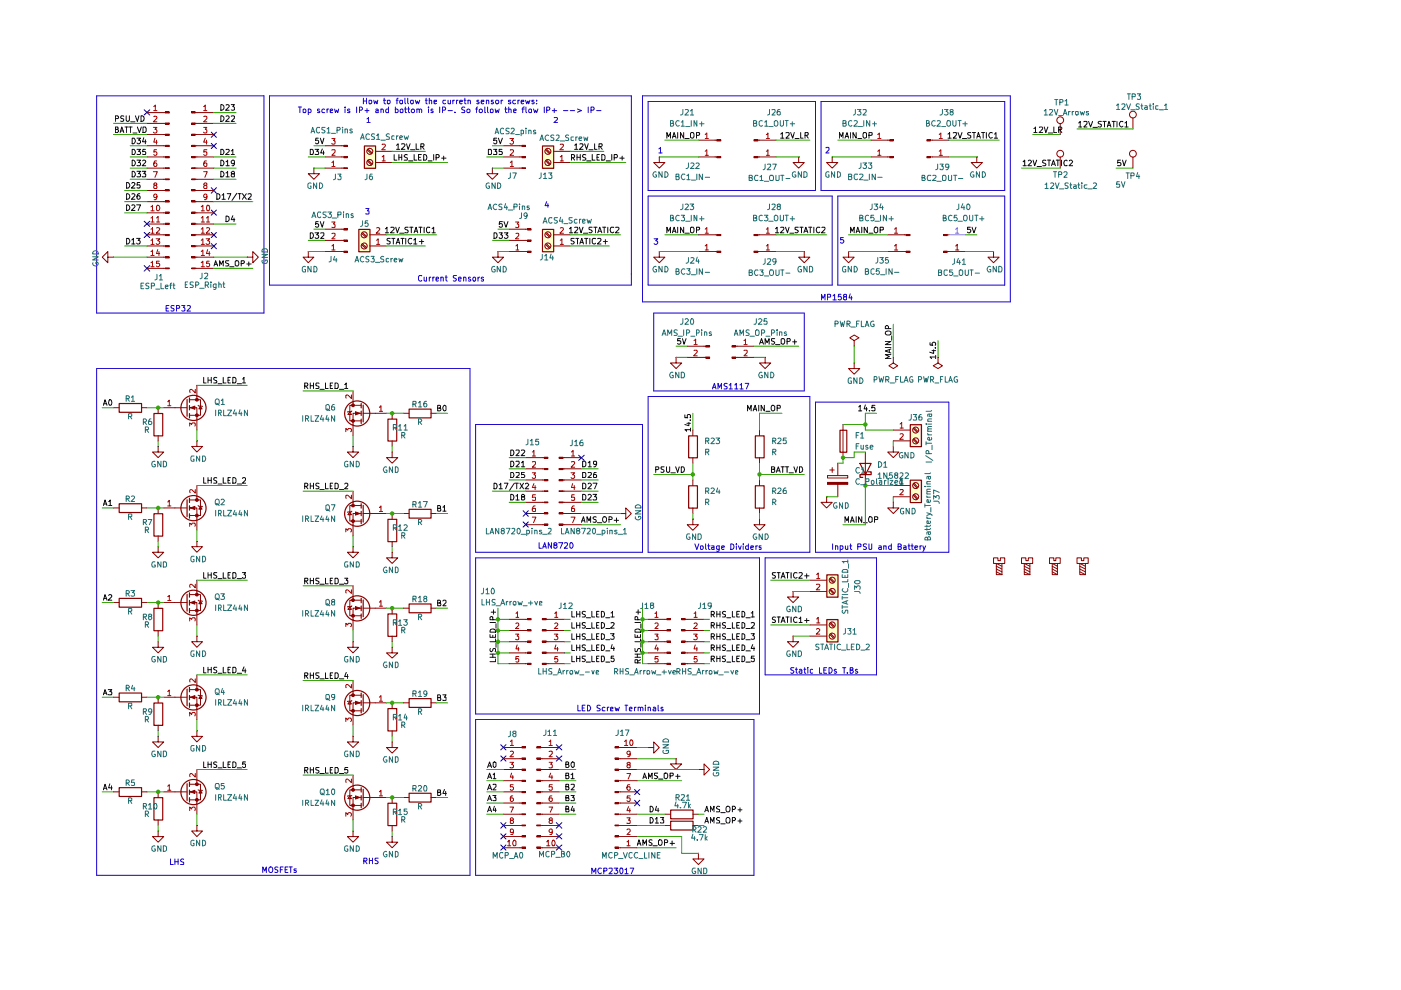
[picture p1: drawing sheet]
<svg xmlns="http://www.w3.org/2000/svg" width="297mm" height="210mm" viewBox="0 0 297 210" stroke-linecap="round" stroke-linejoin="round" font-family="sans-serif">
<g fill="#feffc6">
<path d="M193 101.8h2.4v4.8h-2.4z"/>
<path d="M193 90h2.4v4.7h-2.4z"/>
<path d="M175.3 131.4h2.4v4.7h-2.4z"/>
<path d="M175.3 121.9h2.4v4.7h-2.4z"/>
<path d="M77.3 30.9h2.3v4.8h-2.3z"/>
<path d="M76.1 48.6h2.3v4.8h-2.3z"/>
<path d="M115 30.9h2.4v4.8h-2.4z"/>
<path d="M115 48.6h2.4v4.8h-2.4z"/>
</g>
<g fill="none" stroke="#0c0c0c" stroke-width=".21">
<path d="M92.8 127.8h.6v-.4l-.2-.1h-.4v1.1h.6l.1-.3-.3-.3M93.9 127.4l.2-.1h.3l.2 .1v.4l-.7 .6h.7M64.6 143.3l.6-.1v-.5h-.6v1.1M64.9 143.3l.4 .5M65.8 142.7v1.1M65.8 143.2h.7M66.5 142.7v1.1M67.6 142.7h-.6v.4l.6 .4-.2 .3h-.4M67.8 143.9h.9M69 142.7v1.1h.6M70 143.2h.4M70.5 142.7h-.5v1.1h.5"/>
<path d="M71 142.7h.5l.2 .2v.6l-.3 .3h-.4zM72 143.9h.9M73.4 142.6l-.3 .8h.7M73.7 143v.8M92.8 147.9l.6-.1v-.3l-.2-.2h-.4v1.2h.6l.1-.3-.3-.3M93.9 147.3h.7l-.4 .5 .4 .1v.5h-.7M64.6 163.3l.6-.1v-.5h-.6v1.2M64.9 163.3l.4 .6M65.8 162.7v1.2M65.8 163.2h.7M66.5 162.7v1.2M67.6 162.7l-.6 .1v.4l.6 .4-.2 .3-.4-.1"/>
<path d="M67.8 164h.9M69 162.7v1.2h.6M70 163.2h.4M70.5 162.7h-.5v1.2h.5M71 162.7h.5l.2 .3v.6l-.3 .3h-.4zM72 164h.9M73.7 162.7h-.5l-.1 .5h.6v.5l-.1 .2h-.4l-.1-.2M92.8 168h.5l.1-.4-.6-.1v1.2l.6-.1 .1-.4-.3-.2M94.2 167.4l-.3 .8h.8M94.5 167.8v.9M103.4 172.1l.4-1.2 .4 1.2M103.4 167.5l.4-1.2 .4 1.2"/>
<path d="M103.5 171.8h.6M103.5 167.1h.6M104.6 166.4l.5-.1 .1 .5-.7 .7h.7M104.8 170.9l-.2 .9h.6M105.1 171.4v.7"/>
</g>
<path d="M76.6 126.9v.9M76.6 128.5v1M76.6 130.2v.9M77 127.2v3.6M82.3 130.2h1.8v4.7h-1.8zM86.7 128.1h4.7v1.8h-4.7z" fill="none" stroke="#890000" stroke-width=".25"/>
<path d="M76.5 127.3h-2.3v3.3h2.3M77 128.9h2.6M83.1 128.9v1.2M83.1 134.9v1.2M85.5 128.9h1.2M91.4 128.9h1.1" fill="none" stroke="#890000" stroke-width=".21"/>
<path d="M75.4 128.6l.9 .3-.9 .4z" fill="#890000"/>
<path d="M74.8 126.6v.7M75.4 128.6l.9 .3-.9 .4z" fill="none" stroke="#890000" stroke-width=".21"/>
<circle cx="75.7" cy="129" r="2.67" fill="none" stroke="#890000" stroke-width=".25"/>
<path d="M74.6 127h.4v.5h-.4z" fill="#890000"/>
<path d="M74.6 127h.4v.5h-.4z" fill="none" stroke="#890000" stroke-width=".21"/>
<path d="M74.6 130.3h.4v.5h-.4z" fill="#890000"/>
<path d="M74.8 115.9v1.2h-1.1l1.1 1.2 1.2-1.2h-1.2M74.8 115.9h.1M83.1 117.1v1.2h-1.1l1.1 1.2 1.2-1.2h-1.2M83.1 117.1h.1M74.2 128.6l.3 .6h-.8zM74.6 128.4l-.1 .2-.8 .1M74.6 130.3h.4v.5h-.4zM74.8 124.2v2.4M76.5 128.9h-1.7v4.8M79.6 128.9h2.4" fill="none" stroke="#890000" stroke-width=".21"/>
<path d="M73.3 132.8v-.6l.4 .3 .1-.3h.5l.2 .1v.4l-.2 .1M74.5 125.1v.7l-.8-.7h-.4l.1 .6M80.4 127.7l.4-.4v1.2M80.4 128.5h.7" fill="none" stroke="#ab0000" stroke-width=".21"/>
<g fill="none" stroke="#0c0c0c" stroke-width=".21">
<path d="M108.3 97.8h.4a.66 .66 0 0 1 .2 .7 .66 .66 0 0 1-.6 .5zM109.4 97.9h.7v.4l-.7 .7h.7M110.6 98.1l.3-.3v1.2M110.6 99h.7M64.6 123.2l.6-.1v-.5h-.6v1.2M64.9 123.2l.4 .6M65.8 122.6v1.2M65.8 123.1h.7M66.5 122.6v1.2M67.6 122.6l-.6 .1v.3l.6 .4-.2 .4-.4-.1M67.8 123.9h.9M69 122.6v1.2h.6"/>
<path d="M70 123.1h.4M70.5 122.6h-.5v1.2h.5M71 122.6h.5l.2 .3v.5l-.3 .4h-.4zM72 123.9h.9M73.1 122.6h.6l-.3 .4 .3 .1v.5l-.1 .2h-.4l-.1-.2"/>
</g>
<path d="M115 131.1h.8v.3h-.8z" fill="#890000"/>
<path d="M115 131.1h.8v.3h-.8z" fill="none" stroke="#890000" stroke-width=".21"/>
<path d="M115 133.5h.8v.3h-.8z" fill="#890000"/>
<path d="M115 133.5h.8v.3h-.8z" fill="none" stroke="#890000" stroke-width=".21"/>
<path d="M115 135.9h.8v.2h-.8z" fill="#890000"/>
<path d="M115 135.9h.8v.2h-.8z" fill="none" stroke="#890000" stroke-width=".21"/>
<path d="M115 138.3h.8v.2h-.8z" fill="#890000"/>
<path d="M115 138.3h.8v.2h-.8z" fill="none" stroke="#890000" stroke-width=".21"/>
<path d="M115 140.6h.8v.3h-.8z" fill="#890000"/>
<path d="M115.8 131.3h3.9M115.8 133.7h3.9M115.8 136.1h3.9M115.8 138.4h3.9M115 140.6h.8v.3h-.8zM115.8 140.7h3.9" fill="none" stroke="#890000" stroke-width=".21"/>
<path d="M117.5 134.5h.8l-.4 .4 .3 .1v.6h-.7M117.6 130l.3-.3v1.2M117.6 132.2l.4-.1 .3 .3-.8 .9h.8M117.6 130.9h.7M117.9 136.7l-.3 .9h.8M118.2 139.2h-.5l-.1 .6 .2-.2 .4 .1v.6h-.6M118.2 137.2v.8" fill="none" stroke="#ab0000" stroke-width=".21"/>
<path d="M111.8 131.1h.8v.3h-.8z" fill="#890000"/>
<path d="M111.8 131.1h.8v.3h-.8z" fill="none" stroke="#890000" stroke-width=".21"/>
<path d="M111.8 133.5h.8v.3h-.8z" fill="#890000"/>
<path d="M111.8 133.5h.8v.3h-.8z" fill="none" stroke="#890000" stroke-width=".21"/>
<path d="M111.8 135.9h.8v.2h-.8z" fill="#890000"/>
<path d="M111.8 135.9h.8v.2h-.8z" fill="none" stroke="#890000" stroke-width=".21"/>
<path d="M111.8 138.3h.8v.2h-.8z" fill="#890000"/>
<path d="M111.8 138.3h.8v.2h-.8z" fill="none" stroke="#890000" stroke-width=".21"/>
<path d="M111.8 140.6h.8v.3h-.8z" fill="#890000"/>
<g fill="none" stroke="#890000" stroke-width=".21">
<path d="M33.5 136.1v1.1h1.2l-1.2 1.2-1.2-1.2h1.2M33.5 136.1h.1M41.7 134.9v1.2h1.2l-1.2 1.1-1.1-1.1h1.1M41.7 134.9h.1M107.9 131.3h3.9M107.9 133.7h3.9M107.9 136.1h3.9M107.9 138.4h3.9M41.7 154.9v1.2h1.2l-1.2 1.2-1.1-1.2h1.1M41.7 154.9h.1M107.9 140.7h3.9M111.8 140.6h.8v.3h-.8z"/>
<path d="M37.1 167.9h2.5M40.1 166.3h2.4v3.3h-2.4"/>
</g>
<path d="M109.3 134.5h.7l-.4 .4 .4 .1v.6h-.7M109.4 130l.3-.3v1.2M109.4 132.2l.4-.1 .2 .1v.4l-.7 .7h.7M109.4 130.9h.6M109.6 136.7l-.2 .9h.7M109.9 137.2v.8M110 139.2h-.6v.6l.2-.2 .4 .2v.5h-.6" fill="none" stroke="#ab0000" stroke-width=".21"/>
<g fill="none" stroke="#0c0c0c" stroke-width=".21">
<path d="M121.2 139.1v1.2h.6M121.2 136.7v1.2h.6M121.2 132v1.2h.6M121.2 134.4v1.2h.6M121.2 129.6v1.2h.6M122.3 137.3h.6M122.3 135h.6M122.3 130.2h.6M122.3 132.6h.6M122.3 139.6h.6M122.3 129.6v1.2M122.3 132v1.2"/>
<path d="M122.3 134.4v1.2M122.3 136.7v1.2M122.3 139.1v1.2M122.9 129.6v1.2M122.9 132v1.2M122.9 134.4v1.2M122.9 136.7v1.2M122.9 139.1v1.2M124.1 139.1l-.7 .1v.3l.7 .5-.2 .3-.5-.1M124.1 136.8h-.7v.4l.7 .4-.2 .3-.5-.1M124.1 132.1h-.7v.3l.7 .4-.2 .4-.5-.1M124.1 134.5h-.7v.3l.7 .4-.2 .4-.5-.1"/>
<path d="M124.1 129.7l-.5-.1-.2 .2v.3l.7 .4-.1 .3h-.6M124.3 138h.9M124.3 135.6h.9M124.3 131h.9M124.3 133.3h.9M125.5 139.1v1.2h.6M125.5 136.7v1.2h.6M125.5 132v1.2h.6M125.5 134.4v1.2h.6M125.5 129.6v1.2h.6M126.5 137.3h.3M126.5 135h.3"/>
<path d="M126.5 130.2h.3M126.5 132.6h.3M126.5 139.6h.3M127 139.1h-.5v1.2h.5M127 136.7h-.5v1.2h.5M127 132h-.5v1.2h.5M127 134.4h-.5v1.2h.5M127 129.6h-.5v1.2h.5M127.5 139.1h.4a.66 .66 0 0 1 .3 .8 .66 .66 0 0 1-.7 .4zM127.5 136.7l.6 .2 .1 .3-.1 .6-.3 .1h-.3zM127.5 132l.6 .2 .1 .3-.1 .5-.3 .2h-.3zM127.5 134.4l.6 .1 .1 .4-.1 .5-.3 .2h-.3z"/>
<path d="M127.5 129.6a.66 .66 0 0 1 .7 .5 .66 .66 0 0 1-.3 .7h-.4zM128.4 138h.9M128.4 135.6h.9M128.4 131h.9M128.4 133.3h.9M129.5 134.4h.7l-.4 .4 .3 .1v.6h-.6M129.5 132.1l.5-.1 .2 .3-.7 .9h.7M129.5 130l.4-.4v1.2M129.5 130.8h.7M129.8 136.7l-.3 .8h.8M130.1 139.1h-.5l-.1 .5h.6v.6l-.4 .1-.2-.2M130.1 137.2v.7"/>
<path d="M134.6 137.5v.5l.2 .2 .3-.2 .2-.5h.3l.2 .2-.1 .5M134.6 134.5v.6h1.2v-.6M134.6 133.6a.66 .66 0 0 1 .8-.2 .66 .66 0 0 1 .4 .6h-1.2zM134.6 139.4h1.2M134.6 138.7h1.2M134.6 132h1.2M134.9 129.8h.9M135.1 134.7v.4M135.1 138.7v.7M135.2 131.4l-.1-.6h-.5v.6h1.2M135.3 129.3v.9M135.8 135.5v.6h-1.2"/>
<path d="M135.8 139.9l-.6 .3M135.9 132.2v1M135.9 136.3v.9M150.8 137.3h.6v-.5l-.6-.1v1.2M150.8 135h.6v-.5l-.6-.1v1.2M150.8 130.3l.6-.1v-.5l-.6-.1v1.2M150.8 132.6h.6v-.5l-.6-.1v1.2M150.8 139.7l.6-.1v-.5h-.6v1.2M151 137.3l.5 .6M151 135l.5 .6M151 130.3l.5 .5M151 132.6l.5 .6"/>
<path d="M151 139.7l.5 .6M152 129.6v1.2M152 132v1.2M152 134.4v1.2M152 136.7v1.2M152 139.1v1.2M152 137.3h.7M152 135h.7M152 130.2h.7M152 132.6h.7M152 139.6h.7M152.7 129.6v1.2"/>
<path d="M152.7 132v1.2M152.7 134.4v1.2M152.7 136.7v1.2M152.7 139.1v1.2M153.8 136.8h-.6v.4l.6 .2v.3l-.2 .2-.4-.1M153.8 134.5h-.6v.4l.6 .1v.3l-.2 .3-.4-.1M153.8 129.7h-.6v.4l.6 .2v.3v.2h-.6M153.8 132.1h-.6v.4l.6 .2v.2l-.2 .3-.4-.1M153.8 139.1h-.6v.5l.6 .2v.2l-.2 .3-.4-.1M154.1 138h.8M154.1 135.6h.8M154.1 131h.8"/>
<path d="M154.1 133.3h.8M155.3 136.7v1.2h.5M155.3 134.4v1.2h.5M155.3 129.6v1.2h.5M155.3 132v1.2h.5M155.3 139.1v1.2h.5M156.2 137.3h.4M156.2 135h.4M156.2 130.2h.4M156.2 132.6h.4M156.2 139.6h.4M156.8 136.7h-.6v1.2h.6"/>
<path d="M156.8 134.4h-.6v1.2h.6M156.8 129.6h-.6v1.2h.6M156.8 132h-.6v1.2h.6M156.8 139.1h-.6v1.2h.6M157.3 136.7l.6 .3v.7l-.3 .2h-.3zM157.3 134.4l.6 .2v.7l-.3 .3h-.3zM157.3 129.6l.4 .1 .2 .3v.6l-.2 .2h-.4zM157.3 132l.6 .2v.7l-.3 .3h-.3zM157.3 139.1h.4l.2 .3v.6l-.3 .3h-.3zM158.2 138h.9M158.2 135.6h.9M158.2 131h.9"/>
<path d="M158.2 133.3h.9M159.3 134.4h.6l-.3 .4 .3 .2v.5h-.6M159.3 130h.1l.2-.4v1.2M159.3 132.1h.6v.4l-.6 .7h.6M159.3 130.8h.6M159.6 136.7l-.3 .8h.7M159.9 137.2v.7M159.9 139.1h-.6v.5h.6v.5l-.1 .2h-.4l-.1-.2M124.3 140.4h.9M128.4 140.4h.9M135.2 140.5l-.1-.6h-.4l-.1 .6h1.2M154.1 140.4h.8"/>
<path d="M158.2 140.4h.9M43.2 161.5v1.2h.5M44.1 161.5v1.2M44.1 162.1h.7M44.8 161.5v1.2M46 161.6l-.4-.1-.3 .2 .1 .4 .6 .3-.3 .3-.4-.1M46.2 162.8h.9M47.3 161.5v1.2h.6M48.3 162.1h.4M48.9 161.5h-.6v1.2h.6M49.4 161.5h.3l.3 .3v.6l-.3 .3h-.3zM50.3 162.8h.9"/>
<path d="M52.1 161.5h-.6l-.1 .6h.7v.5l-.2 .1h-.3l-.2-.1M120 162.1h.5l.1-.5-.6-.1v1.2l.6-.1v-.3l-.2-.2M120 164.4h.5l.1-.4-.6-.1v1.2l.6-.1v-.3l-.2-.3M120 166.8h.5l.1-.4-.6-.1v1.2l.6-.1v-.4l-.2-.2M120 169.2l.6-.1-.1-.4h-.5v1.1h.6v-.4l-.2-.2M120 171.5l.6-.1v-.3l-.2-.2h-.4v1.2h.6v-.3l-.2-.3M121.1 164.3l.3-.4v1.2M121.1 166.4h.7v.4l-.7 .7h.7M121.1 168.7h.7l-.4 .4 .4 .1v.5h-.7M121.1 165.1h.7M121.2 161.7l.2-.2 .4 .2v.8l-.3 .2-.3-.1-.1-.4zM121.4 170.9l-.3 .9h.7"/>
<path d="M121.7 171.4v.7M135.1 179.2l.4-1.1 .4 1.1M135.2 178.9h.6M136.3 165.1l.4-1.2 .4 1.2M136.3 179.2v-1.1l.4 .8 .4-.8v1.1M136.4 164.8h.6M137.5 165.1v-1.2l.3 .9 .5-.9v1.2M137.8 170.9a.66 .66 0 0 1 .7 .5 .66 .66 0 0 1-.2 .7h-.5zM137.8 173.3a.66 .66 0 0 1 .7 .4 .66 .66 0 0 1-.2 .8h-.5zM138.3 178.1h-.5l-.2 .2 .1 .3 .6 .3-.1 .3h-.6M138.4 179.3h1M138.9 173.7l.4-.4v1.2"/>
<path d="M138.9 174.5h.7M139.2 170.9l-.3 .9h.8M139.4 163.9l-.6 .1v.3l.6 .5-.2 .3-.4-.1M139.5 171.4v.7M139.6 178.2l.5-.1a.65 .65 0 0 1 .3 .6 .65 .65 0 0 1-.5 .5l-.3-.1zM139.6 165.2h.9M140 173.3h.7l-.3 .5 .3 .1v.5h-.7M140.8 164.1l.2-.2h.4a.86 .86 0 0 1-.1 1.2l-.5-.2zM140.9 178.6h.6v-.5h-.6v1.1M142.1 164.5l.6-.1v-.5h-.6v1.2M142.1 178.8h.9M142.5 178.3v.9"/>
<path d="M143.3 164.6h.9M143.7 164.2v.9"/>
</g>
<path d="M39.7 166.2v3.5M40.2 165.8v1M40.2 167.5v.9M40.2 169.1v1" fill="none" stroke="#890000" stroke-width=".25"/>
<path d="M40.4 167.9l.9-.3v.6z" fill="#890000"/>
<path d="M40.4 167.9l.9-.3v.6zM41.7 165.5v.8" fill="none" stroke="#890000" stroke-width=".21"/>
<circle cx="41" cy="167.9" r="2.67" fill="none" stroke="#890000" stroke-width=".25"/>
<path d="M41.5 166.1h.4v.4h-.4z" fill="#890000"/>
<path d="M41.5 166.1h.4v.4h-.4z" fill="none" stroke="#890000" stroke-width=".21"/>
<path d="M41.5 169.4h.4v.4h-.4z" fill="#890000"/>
<path d="M83.1 137.2v1.2h-1.1l1.1 1.1 1.2-1.1h-1.2M83.1 137.2h.1M74.8 156.1v1.2h-1.1l1.1 1.2 1.2-1.2h-1.2M74.8 156.1h.1M76.5 147.4h-2.3v3.3h2.3M77 149h2.6M34.7 167.9h2.4M40.1 167.9h1.6v4.7M41.5 169.4h.4v.4h-.4zM41.7 163.2v2.3M42 167.5l.9 .1M42.5 167.6l.3 .5h-.6z" fill="none" stroke="#890000" stroke-width=".21"/>
<path d="M35.6 166.7l.3-.3v1.2M35.6 167.6h.6M40.2 171.9v-.8l.4 .4 .1-.3h.6v.7M41.4 164v.8l-.8-.8-.4 .3 .1 .4" fill="none" stroke="#ab0000" stroke-width=".21"/>
<path d="M76.6 146.9v1M76.6 148.5v1.1M76.6 150.2v1M77 147.3v3.5" fill="none" stroke="#890000" stroke-width=".25"/>
<path d="M75.4 148.7l.9 .3-.9 .4z" fill="#890000"/>
<path d="M74.8 146.6v.8M75.4 148.7l.9 .3-.9 .4z" fill="none" stroke="#890000" stroke-width=".21"/>
<circle cx="75.7" cy="149.1" r="2.67" fill="none" stroke="#890000" stroke-width=".25"/>
<path d="M74.6 147.2h.4v.4h-.4z" fill="#890000"/>
<path d="M74.6 147.2h.4v.4h-.4z" fill="none" stroke="#890000" stroke-width=".21"/>
<path d="M74.6 150.5h.4v.4h-.4z" fill="#890000"/>
<g fill="none" stroke="#890000" stroke-width=".21">
<path d="M74.8 136.1v1.1h-1.1l1.1 1.2 1.2-1.2h-1.2M74.8 136.1h.1M74.2 148.7l.3 .6h-.8zM74.6 148.5l-.1 .2-.8 .1M74.6 150.5h.4v.4h-.4zM74.8 144.3v2.3M76.5 149h-1.7v4.8M79.6 149h2.4M83.1 157.3v1.2h-1.1l1.1 1.2 1.2-1.2h-1.2M83.1 157.3h.1M83.1 149v1.2M83.1 154.9v1.2"/>
<path d="M85.5 149h1.2M91.4 149h1.1M24 167.9h1.2M30 167.9h1.2M33.5 176.2v1.2h1.2l-1.2 1.2-1.2-1.2h1.2M33.5 176.2h.1M33.5 167.9v1.2M33.5 173.8v1.2M41.7 175v1.2h1.2l-1.2 1.2-1.1-1.2h1.1M41.7 175h.1M74.8 176.2v1.2h-1.1l1.1 1.2 1.2-1.2h-1.2M74.8 176.2h.1"/>
<path d="M76.5 167.5h-2.3v3.3h2.3M77 169.1h2.6M85.5 169.1h1.2M91.4 169.1h1.1"/>
</g>
<path d="M73.3 153v-.8l.4 .5 .1-.4h.6l.1 .5-.2 .2M74.5 145.1v.8l-.8-.8-.4 .2 .1 .5M80.4 147.8l.4-.3v1.2M80.4 148.7h.7" fill="none" stroke="#ab0000" stroke-width=".21"/>
<path d="M82.3 150.2h1.8v4.8h-1.8zM86.7 148.1h4.7v1.9h-4.7zM25.3 167h4.7v1.9h-4.7zM32.6 169.1h1.9v4.8h-1.9zM76.6 167v.9M76.6 168.7v.9M76.6 170.3v.9M77 167.3v3.6M86.7 168.2h4.7v1.9h-4.7z" fill="none" stroke="#890000" stroke-width=".25"/>
<path d="M75.4 168.7l.9 .4-.9 .3z" fill="#890000"/>
<path d="M74.8 166.7v.8M75.4 168.7l.9 .4-.9 .3z" fill="none" stroke="#890000" stroke-width=".21"/>
<circle cx="75.7" cy="169.1" r="2.67" fill="none" stroke="#890000" stroke-width=".25"/>
<path d="M74.6 167.2h.4v.5h-.4z" fill="#890000"/>
<path d="M74.6 167.2h.4v.5h-.4z" fill="none" stroke="#890000" stroke-width=".21"/>
<path d="M74.6 170.6h.4v.4h-.4z" fill="#890000"/>
<path d="M37.1 147.8h2.5M40.1 146.2h2.4v3.3h-2.4M74.2 168.7l.3 .6h-.8zM74.6 168.7l-.9 .1M74.6 170.6h.4v.4h-.4zM74.8 164.3v2.4M76.5 169.1h-1.7v4.7M79.6 169.1h2.4M83.1 177.4v1.2h-1.1l1.1 1.1 1.2-1.1h-1.2M83.1 177.4h.1M83.1 169.1v1.2M83.1 175v1.2" fill="none" stroke="#890000" stroke-width=".21"/>
<path d="M73.3 173.1v-.8l.4 .4 .3-.4 .4 .1 .1 .5-.2 .2M74.5 165.2v.7l-.8-.7-.4 .2 .1 .5M80.4 167.9l.4-.3v1.1M80.4 168.7h.7" fill="none" stroke="#ab0000" stroke-width=".21"/>
<path d="M39.7 146.1v3.5M40.2 145.8v.9M40.2 147.4v1M40.2 149.1v.9M82.3 170.3h1.8v4.7h-1.8z" fill="none" stroke="#890000" stroke-width=".25"/>
<g fill="none" stroke="#0c0c0c" stroke-width=".21">
<path d="M43.2 141.5v1.2h.5M44.1 141.5v1.2M44.1 142h.7M44.8 141.5v1.2M46 141.5h-.6v.5l.5 .2 .1 .2-.3 .3-.4-.1M46.2 142.7h.9M47.3 141.5v1.2h.6M48.3 142h.4M48.9 141.5h-.6v1.2h.6M49.4 141.5h.5l.1 .2v.6l-.3 .4h-.3zM50.3 142.7h.9M51.7 141.4l-.3 .8h.8"/>
<path d="M52 141.8v.9"/>
</g>
<path d="M40.4 147.8l.9-.3v.7z" fill="#890000"/>
<path d="M40.4 147.8l.9-.3v.7zM41.7 145.5v.7" fill="none" stroke="#890000" stroke-width=".21"/>
<circle cx="41" cy="147.9" r="2.67" fill="none" stroke="#890000" stroke-width=".25"/>
<path d="M41.5 146h.4v.4h-.4z" fill="#890000"/>
<path d="M41.5 146h.4v.4h-.4z" fill="none" stroke="#890000" stroke-width=".21"/>
<path d="M41.5 149.3h.4v.4h-.4z" fill="#890000"/>
<path d="M24 147.8h1.2M30 147.8h1.2M33.5 156.1v1.2h1.2l-1.2 1.2-1.2-1.2h1.2M33.5 156.1h.1M33.5 147.8v1.2M33.5 153.8v1.1M34.7 147.8h2.4M40.1 147.8h1.6v4.8M41.5 149.3h.4v.4h-.4zM41.7 143.1v2.4M42 147.4l.9 .2M42.5 147.5l.3 .6h-.6z" fill="none" stroke="#890000" stroke-width=".21"/>
<path d="M35.6 146.6l.3-.3v1.2M35.6 147.5h.6M40.2 151.8v-.8l.4 .5 .3-.5 .4 .1v.7M41.4 143.9v.8l-.8-.8-.4 .3 .1 .4" fill="none" stroke="#ab0000" stroke-width=".21"/>
<path d="M25.3 146.9h4.7v1.9h-4.7zM32.6 149.1h1.9v4.7h-1.9z" fill="none" stroke="#890000" stroke-width=".25"/>
<g fill="none" stroke="#0c0c0c" stroke-width=".21">
<path d="M149.4 174.5l.5-1.2 .3 1.2M149.4 172.1l.5-1.2 .3 1.2M149.6 174.2h.5M149.6 171.8h.5M150.6 174.5v-1.2l.4 .9 .4-.9v1.2M150.6 172.1v-1.2l.4 .9 .4-.9v1.2M152.6 173.4l-.5-.1-.2 .3 .1 .2 .6 .3v.3l-.7 .1M152.6 171l-.5-.1-.2 .3 .1 .2 .6 .3v.3l-.7 .1M152.8 174.7h1M152.8 172.3h1M154.1 173.4h.5a.87 .87 0 0 1 0 1.1h-.5a.87 .87 0 0 1 0-1.1zM154.1 171h.5a.87 .87 0 0 1 0 1.1h-.5a.87 .87 0 0 1 0-1.1z"/>
<path d="M155.3 174h.4l.3-.3-.3-.4h-.4v1.2M155.3 171.6h.4l.3-.4-.3-.3h-.4v1.2M156.5 174.1h.8M156.5 171.7h.8M156.9 171.3v.8M156.9 173.7v.8"/>
</g>
<path d="M110.7 158.3h.7v.3h-.7z" fill="#890000"/>
<path d="M110.7 158.3h.7v.3h-.7z" fill="none" stroke="#890000" stroke-width=".21"/>
<path d="M110.7 160.7h.7v.3h-.7z" fill="#890000"/>
<path d="M110.7 160.7h.7v.3h-.7z" fill="none" stroke="#890000" stroke-width=".21"/>
<path d="M110.7 163.1h.7v.2h-.7z" fill="#890000"/>
<path d="M110.7 163.1h.7v.2h-.7z" fill="none" stroke="#890000" stroke-width=".21"/>
<path d="M110.7 165.4h.7v.3h-.7z" fill="#890000"/>
<path d="M110.7 165.4h.7v.3h-.7z" fill="none" stroke="#890000" stroke-width=".21"/>
<path d="M110.7 167.8h.7v.3h-.7z" fill="#890000"/>
<path d="M110.7 167.8h.7v.3h-.7z" fill="none" stroke="#890000" stroke-width=".21"/>
<path d="M110.7 170.2h.7v.2h-.7z" fill="#890000"/>
<path d="M110.7 170.2h.7v.2h-.7z" fill="none" stroke="#890000" stroke-width=".21"/>
<path d="M110.7 172.6h.7v.1h-.7z" fill="#890000"/>
<path d="M110.7 172.6h.7v.1h-.7z" fill="none" stroke="#890000" stroke-width=".21"/>
<path d="M110.7 174.9h.7v.2h-.7z" fill="#890000"/>
<path d="M110.7 174.9h.7v.2h-.7z" fill="none" stroke="#890000" stroke-width=".21"/>
<path d="M110.7 177.2h.7v.3h-.7z" fill="#890000"/>
<path d="M110.7 177.2h.7v.3h-.7z" fill="none" stroke="#890000" stroke-width=".21"/>
<path d="M110.7 179.6h.7v.2h-.7z" fill="#890000"/>
<path d="M106.8 158.5h3.9M106.8 160.9h3.9M106.8 163.2h3.9M106.8 165.5h3.9M106.8 167.9h3.9M106.8 170.3h3.9M106.8 172.6h3.9M106.8 175h3.9M106.8 177.4h3.9M106.8 179.7h3.9M110.7 179.6h.7v.2h-.7z" fill="none" stroke="#890000" stroke-width=".21"/>
<g fill="none" stroke="#ab0000" stroke-width=".21">
<path d="M108.2 157.2l.3-.3v1.2M108.2 159.3h.4l.3 .3-.8 .8h.8M108.2 158.1h.7M107.6 178.5l.3-.4v1.2M107.6 179.3h.7M108.1 161.6h.8l-.4 .5 .4 .2-.1 .4h-.7M108.1 171.1h.8l-.5 1.1M108.4 173.9l-.2-.1v-.2l.4-.2 .3 .3-.7 .4 .1 .5h.4l.2-.2v-.2l-.3-.3M108.5 163.9l-.3 .9h.7M108.7 168.7h-.3l-.2 .3v.8l.4 .1 .3-.2v-.3l-.3-.2h-.4v.2M108.7 164.4v.8M108.8 166.4h-.6v.5h.6l.1 .4-.3 .3-.4-.2"/>
<path d="M108.9 176.3l-.3 .2-.4-.1v-.5l.4-.1a.81 .81 0 0 1 0 1.2h-.3M108.9 178.2l.2-.1 .3 .3v.8l-.2 .1h-.3l-.2-.4z"/>
</g>
<path d="M113.8 158.3h.8v.3h-.8z" fill="#890000"/>
<path d="M113.8 158.3h.8v.3h-.8z" fill="none" stroke="#890000" stroke-width=".21"/>
<path d="M113.8 160.7h.8v.3h-.8z" fill="#890000"/>
<path d="M113.8 160.7h.8v.3h-.8z" fill="none" stroke="#890000" stroke-width=".21"/>
<path d="M113.8 163.1h.8v.2h-.8z" fill="#890000"/>
<path d="M113.8 163.1h.8v.2h-.8z" fill="none" stroke="#890000" stroke-width=".21"/>
<path d="M113.8 165.4h.8v.3h-.8z" fill="#890000"/>
<path d="M113.8 165.4h.8v.3h-.8z" fill="none" stroke="#890000" stroke-width=".21"/>
<path d="M113.8 167.8h.8v.3h-.8z" fill="#890000"/>
<path d="M113.8 167.8h.8v.3h-.8z" fill="none" stroke="#890000" stroke-width=".21"/>
<path d="M113.8 170.2h.8v.2h-.8z" fill="#890000"/>
<path d="M113.8 170.2h.8v.2h-.8z" fill="none" stroke="#890000" stroke-width=".21"/>
<path d="M113.8 172.6h.8v.1h-.8z" fill="#890000"/>
<path d="M113.8 172.6h.8v.1h-.8z" fill="none" stroke="#890000" stroke-width=".21"/>
<path d="M113.8 174.9h.8v.2h-.8z" fill="#890000"/>
<path d="M113.8 174.9h.8v.2h-.8z" fill="none" stroke="#890000" stroke-width=".21"/>
<path d="M113.8 177.2h.8v.3h-.8z" fill="#890000"/>
<path d="M113.8 177.2h.8v.3h-.8z" fill="none" stroke="#890000" stroke-width=".21"/>
<path d="M113.8 179.6h.8v.2h-.8z" fill="#890000"/>
<path d="M114.6 158.5h3.9M113.8 179.6h.8v.2h-.8zM114.6 160.9h3.9M114.6 163.2h3.9M114.6 165.5h3.9M114.6 167.9h3.9M114.6 170.3h3.9M114.6 172.6h3.9M114.6 175h3.9M114.6 177.4h3.9M114.6 179.7h3.9" fill="none" stroke="#890000" stroke-width=".21"/>
<g fill="none" stroke="#ab0000" stroke-width=".21">
<path d="M116.4 157.2l.4-.3v1.2M116.4 159.3h.7v.5l-.7 .6h.7M116.4 158.1h.7M115.9 178.5l.3-.4v1.2M115.9 179.3h.7M116.4 161.6h.7l-.3 .5 .3 .1v.5h-.7M116.4 171.1h.8l-.5 1.1M116.7 173.9l-.3-.2 .3-.3h.2l.2 .4-.4 .1-.3 .3 .2 .4 .5-.1v-.4l-.2-.2M116.8 163.9l-.4 .9h.8M117 168.7l-.4 .1a.82 .82 0 0 0 .1 1.1l.4-.1v-.6h-.4l-.3 .2M117 164.4v.8M117.1 166.4h-.6l-.1 .5h.7v.5l-.2 .2h-.3l-.2-.2"/>
<path d="M117.1 176.3v.1l-.4 .1-.2-.1-.1-.4 .3-.2 .4 .1v.8l-.2 .3h-.3M117.3 178.1a.71 .71 0 0 1 .2 1.2h-.3l-.2-.4 .1-.6z"/>
</g>
<path d="M130.4 179.6h.7v.2h-.7z" fill="#890000"/>
<path d="M130.4 179.6h.7v.2h-.7z" fill="none" stroke="#890000" stroke-width=".21"/>
<path d="M130.4 177.2h.7v.3h-.7z" fill="#890000"/>
<path d="M130.4 177.2h.7v.3h-.7z" fill="none" stroke="#890000" stroke-width=".21"/>
<path d="M130.4 174.9h.7v.2h-.7z" fill="#890000"/>
<path d="M130.4 174.9h.7v.2h-.7z" fill="none" stroke="#890000" stroke-width=".21"/>
<path d="M130.4 172.6h.7v.1h-.7z" fill="#890000"/>
<path d="M130.4 172.6h.7v.1h-.7z" fill="none" stroke="#890000" stroke-width=".21"/>
<path d="M130.4 170.2h.7v.2h-.7z" fill="#890000"/>
<path d="M130.4 170.2h.7v.2h-.7z" fill="none" stroke="#890000" stroke-width=".21"/>
<path d="M130.4 167.8h.7v.3h-.7z" fill="#890000"/>
<path d="M130.4 167.8h.7v.3h-.7z" fill="none" stroke="#890000" stroke-width=".21"/>
<path d="M130.4 165.4h.7v.3h-.7z" fill="#890000"/>
<path d="M130.4 165.4h.7v.3h-.7z" fill="none" stroke="#890000" stroke-width=".21"/>
<path d="M130.4 163.1h.7v.2h-.7z" fill="#890000"/>
<path d="M130.4 163.1h.7v.2h-.7z" fill="none" stroke="#890000" stroke-width=".21"/>
<path d="M130.4 160.7h.7v.3h-.7z" fill="#890000"/>
<path d="M130.4 160.7h.7v.3h-.7z" fill="none" stroke="#890000" stroke-width=".21"/>
<path d="M130.4 158.3h.7v.3h-.7z" fill="#890000"/>
<g fill="none" stroke="#890000" stroke-width=".21">
<path d="M41.7 114.8v1.1h1.2l-1.2 1.2-1.1-1.2h1.1M41.7 114.8h.1M24 127.8h1.2M30 127.8h1.2M37.1 127.8h2.5M40.1 126.1h2.4v3.4h-2.4M130.4 158.3h.7v.3h-.7zM131.1 158.5h3.9M137.4 158.5h1.2v-1.2l1.2 1.2-1.2 1.2v-1.2M137.4 158.5h.1M131.1 179.7h3.9M131.1 177.4h3.9"/>
<path d="M131.1 175h3.9M131.1 172.6h3.9M131.1 170.3h3.9M131.1 167.9h3.9M131.1 165.5h3.9M131.1 163.2h3.9M131.1 160.9h3.9M141 175h1.2M141 172.6h1.2M143.3 160.9v1.1h1.2l-1.2 1.2-1.1-1.2h1.1M143.3 160.9h.1M146.9 175h1.2"/>
<path d="M146.9 172.6h1.2M148.1 163.2h1.2v-1.2l1.2 1.2-1.2 1.1v-1.1M148.1 163.2h.1M148.1 180.9v1.2h1.2l-1.2 1.2-1.2-1.2h1.2M148.1 180.9h.1"/>
</g>
<g fill="none" stroke="#ab0000" stroke-width=".21">
<path d="M132.4 157.2l.4-.3v1.2M132.4 158.1h.7M133.6 159.8l-.2 .2h-.2l-.3-.2 .1-.5h.6v.9l-.5 .2M133.6 157l.3-.1a.78 .78 0 0 1 0 1.2l-.3-.1zM132.9 178.5h.2l.2-.4v1.2M132.9 175.9l.2-.1h.3l.2 .1v.4l-.7 .7h.7M132.9 173.4h.7l-.3 .5 .3 .1v.5h-.7M132.9 164h.8l-.5 1.2M132.9 179.3h.7M133.2 162.1l-.3-.2 .3-.3 .4 .1v.4a.51 .51 0 0 0-.6 .6h.6v-.5l-.2-.1M133.3 171l-.4 .9h.8M133.5 166.4l-.4 .1a.82 .82 0 0 0 .1 1.1l.4-.2v-.5l-.4-.1-.3 .2"/>
<path d="M133.5 171.4v.8M133.6 168.7h-.6l-.1 .5h.7v.6l-.2 .1h-.3l-.2-.1"/>
</g>
<path d="M25.3 126.9h4.7v1.8h-4.7zM39.7 126v3.6M40.2 125.7v.9M40.2 127.3v1M40.2 129v.9M142.2 174.1h4.7v1.9h-4.7zM142.2 171.7h4.7v1.9h-4.7z" fill="none" stroke="#890000" stroke-width=".25"/>
<g fill="none" stroke="#0c0c0c" stroke-width=".21">
<path d="M21.9 127.3l.4-1.2 .4 1.2M22 126.9h.6M23 126.2l.5-.1 .2 .3-.8 .9h.8M43.2 121.4v1.2h.5M44.1 121.4v1.2M44.1 121.9h.7M44.8 121.4v1.2M46 121.4h-.6v.5l.5 .2 .1 .2-.3 .3-.4-.1M46.2 122.7h.9M47.3 121.4v1.2h.6M48.3 121.9h.4M48.9 121.4h-.6v1.2h.6"/>
<path d="M49.4 121.4h.5l.1 .3v.6l-.3 .3h-.3zM50.3 122.7h.9M51.4 121.4h.7l-.4 .4 .4 .1v.5l-.2 .2h-.3l-.2-.2M103.9 134.5v.6h1.2v-.6M103.9 139.4h1.2M103.9 138.7h1.2M103.9 132h1.2M104 137.5l-.1 .4 .2 .3 .4-.3 .1-.4h.4v.7M104.1 133.4h.8l.2 .6h-1.2zM104.1 129.8h1M104.5 131.4v-.6h-.5l-.1 .6h1.2M104.5 134.7v.4"/>
<path d="M104.5 138.7v.7M104.6 129.3v.9M105.1 139.7v.6h-1.2M105.1 135.5v.6h-1.2M105.2 132.2v1M105.2 136.3v.9M21.9 147.3l.4-1.1 .4 1.1M22 147h.6M22.9 146.2h.8l-.4 .4h.3v.7l-.7-.1M21.9 167.5l.4-1.2 .4 1.2M22 167.1h.6M23.3 166.2l-.3 .8h.8"/>
<path d="M23.6 166.6v.9M103.4 165.1l.4-1.2 .4 1.2M103.4 162.7l.4-1.2 .4 1.2M103.4 169.8l.4-1.1 .4 1.1M103.5 164.8h.6M103.5 162.4h.6M103.5 169.4h.6M104.5 168.7h.7l-.4 .4 .4 .1v.5h-.7M104.6 164.3l.2-.4v1.2M104.6 161.7l.2-.2 .4 .2v.8l-.3 .2-.3-.2zM104.6 165.1h.6"/>
</g>
<path d="M40.4 127.8l.9-.4v.7z" fill="#890000"/>
<path d="M40.4 127.8l.9-.4v.7zM41.7 125.4v.7" fill="none" stroke="#890000" stroke-width=".21"/>
<circle cx="41" cy="127.8" r="2.67" fill="none" stroke="#890000" stroke-width=".25"/>
<path d="M41.5 125.8h.4v.5h-.4z" fill="#890000"/>
<path d="M41.5 125.8h.4v.5h-.4z" fill="none" stroke="#890000" stroke-width=".21"/>
<path d="M41.5 129.2h.4v.5h-.4z" fill="#890000"/>
<g fill="none" stroke="#890000" stroke-width=".21">
<path d="M146.9 91.2v1.2M146.9 97v1.2M161 91.2v1.2M161 97v1.2M175.9 99.7h1M176.4 99.1v1.1M177.6 98.2v2.6M178.7 90v7M183.5 95.8v7.2M189.4 94.7v1.1h1.2l-1.2 1.2-1.2-1.2h1.2M189.4 94.7h.1M189.4 91.2h3.6"/>
<path d="M189.4 93.5h3.6M193.6 90.8l.8 .8M193.6 93.2l.8 .8M193.8 90.7l.8 .7M193.8 93l.8 .8M33.5 115.9v1.2h1.2l-1.2 1.2-1.2-1.2h1.2M33.5 115.9h.1M146.9 110.1v1.2h1.2l-1.2 1.1-1.2-1.1h1.2M146.9 110.1h.1M146.9 101.8v1.2M146.9 107.7v1.2M161 110.1v1.2h1.2l-1.2 1.1-1.1-1.1h1.1"/>
<path d="M161 110.1h.1M161 101.8v1.2M161 107.7v1.2M175.3 105.3v1.2h1.1l-1.1 1.2-1.2-1.2h1.2M175.3 105.3h.1M175.4 100.8h4.3v.5h-4.3zM175.4 102.3h4.3v.4h-4.3zM177.6 102.7v2.6M189.4 106.5v1.2h1.2l-1.2 1.2-1.2-1.2h1.2M189.4 106.5h.1M189.4 103h3.6M189.4 105.3h3.6"/>
<path d="M193.6 102.6l.8 .9M193.6 105l.8 .8M193.8 102.4l.8 .9M193.8 104.8l.8 .9M210.7 118.3h.9v.6h.5v-.6h.9v1.2h-.6v2.3h-1.2v-2.3h-.5zM212.4 119.5h-1.2l1.2 .6M216.6 118.3h.9v.6h.5v-.6h.9v1.2h-.5v2.3h-1.2v-2.3h-.6zM218.4 119.5h-1.2l1.2 .6M222.5 118.3h.9v.6h.5v-.6h.9v1.2h-.6v2.3h-1.1v-2.3h-.6zM224.2 119.5h-1.1l1.1 .6M228.3 118.3h1v.6h.5v-.6h.9v1.2h-.6v2.3h-1.2v-2.3h-.6zM230.1 119.5h-1.2l1.2 .6"/>
<path d="M33.5 127.8v1.1M33.5 133.7v1.2M34.7 127.8h2.4M40.1 127.8h1.6v4.7M41.5 129.2h.4v.5h-.4zM41.7 123v2.4M42 127.3l.2 .1 .7 .1M42.5 127.4l.3 .6h-.6zM168.1 134.9v1.2h1.2l-1.2 1.1-1.1-1.1h1.1M168.1 134.9h.1M168.1 125.4v1.2h1.2l-1.2 1.2-1.1-1.2h1.1M168.1 125.4h.1"/>
<path d="M171.7 132.5h3.6M171.7 134.9h3.6M171.7 123h3.6M171.7 125.4h3.6M175.9 132.2l.8 .7M175.9 134.5l.8 .8M175.9 122.8l.8 .7M175.9 125.1l.8 .8M176.1 132l.8 .8M176.1 134.4l.8 .7M176.1 122.6l.8 .8M176.1 125l.8 .7"/>
<path d="M211.2 120.1l1.2 .5M211.2 120.6l1.2 .6M211.2 121.2l1.2 .6M217.2 120.1l1.2 .5M217.2 120.6l1.2 .6M217.2 121.2l1.2 .6M223.1 120.1l1.1 .5M223.1 120.6l1.1 .6M223.1 121.2l1.1 .6M228.9 120.1l1.2 .5M228.9 120.6l1.2 .6M228.9 121.2l1.2 .6"/>
<circle cx="194.1" cy="93.5" r=".64"/>
<circle cx="194.1" cy="91.2" r=".64"/>
<circle cx="194.1" cy="103" r=".64"/>
<circle cx="194.1" cy="105.3" r=".64"/>
<circle cx="176.4" cy="125.4" r=".64"/>
<circle cx="176.4" cy="123" r=".64"/>
<circle cx="176.4" cy="132.5" r=".64"/>
<circle cx="176.4" cy="134.9" r=".64"/>
</g>
<g fill="none" stroke="#ab0000" stroke-width=".21">
<path d="M190.8 89.9l.4-.3v1.2M190.8 92l.5-.1 .2 .4-.7 .8h.7M190.8 90.8h.7M190.8 101.8l.4-.4v1.2M190.8 103.9l.6-.1 .1 .3-.7 .8h.7M190.8 102.6h.7M35.6 126.5l.3-.3v1.1M35.6 127.3h.6M40.2 131.7v-.7l.4 .3 .2-.3h.5v.7M41.4 123.9v.7l-.8-.7-.4 .2 .1 .4M173.1 131.2l.4-.3v1.2M173.1 133.4l.5-.1 .2 .3-.7 .9h.7"/>
<path d="M173.1 121.8l.4-.3v1.2M173.1 124l.6-.1 .1 .3-.7 .9h.7M173.1 132.1h.7M173.1 122.7h.7"/>
</g>
<path d="M146 92.4h1.9v4.7h-1.9zM160.1 92.4h1.9v4.7h-1.9zM178.1 91.2h1.4v4.7h-1.4zM182.3 98.3h2.4l-1.2 2.3zM193 90h2.4v4.7h-2.4zM146 103h1.9v4.7h-1.9zM160.1 103h1.9v4.7h-1.9zM184.1 100h.6v.6h-2.4v.6h.6M193 101.8h2.4v4.8h-2.4zM32.6 129h1.9v4.7h-1.9zM175.3 131.4h2.4v4.7h-2.4zM175.3 121.9h2.4v4.7h-2.4z" fill="none" stroke="#890000" stroke-width=".25"/>
<g fill="none" stroke="#0c0c0c" stroke-width=".21">
<path d="M158.5 87.1v-1.2l.4 .9 .4-.9v1.2M159.7 87.1l.4-1.2 .3 1.2M159.8 86.8h.6M160.9 85.9v1.2M162.1 85.9v1.2l-.7-1.2v1.2M162.4 87.2h.8M163.6 99.5h.5l.2-.4-.2-.1h-.5v1.2h.5l.2-.2v-.3l-.3-.2M163.7 85.9l.6 .2v.9l-.6 .1a.78 .78 0 0 1 0-1.2zM164.8 86.5h.6v-.5l-.6-.1v1.2M164.8 99.8h.5M165.6 99h.7M165.9 99v1.2"/>
<path d="M166.5 99h.7M166.9 99v1.2M168.3 99l.4 1.2 .4-1.2M169.5 99h.4a.66 .66 0 0 1 .3 .7 .66 .66 0 0 1-.7 .5zM164.6 100.2l.4-1.2 .4 1.2M167.3 100.2h.9M179.2 110.7v-1.1l.4 .8 .3-.8v1.1M180.3 110.7l.4-1.1 .4 1.1M180.4 110.4h.6M181.5 109.6v1.1M182.7 109.6v1.1l-.7-1.1v1.1M183 110.8h.9"/>
<path d="M184.4 109.6l.5 .1v.9l-.5 .1a.78 .78 0 0 1 0-1.1zM185.4 110.2h.6l.1-.6h-.7v1.1M164.4 121.4h-.6l-.1 .2 .1 .3 .5 .2v.4h-.6M164.4 130.9l-.4-.1-.3 .3 .1 .2 .5 .2v.4h-.6M164.8 121.4h.6M164.8 130.8h.6M165.1 121.4v1.2M165.1 130.8v1.2M165.6 122.6l.4-1.2 .5 1.2M165.6 132l.4-1.2 .5 1.2M165.8 122.3h.5M165.8 131.7h.5"/>
<path d="M166.6 121.4h.7M166.6 130.8h.7M167 121.4v1.2M167 130.8v1.2M167.7 121.4v1.2M167.7 130.8v1.2M169 121.5l-.5-.1a.67 .67 0 0 0-.3 .7 .67 .67 0 0 0 .5 .5l.3-.2M169 131l-.3-.2a.6 .6 0 0 0-.5 .6 .6 .6 0 0 0 .5 .6l.3-.1M169.4 121.5l.6-.1 .1 .4-.8 .8h.8M169.4 131.1l.4-.3v1.2M169.4 132h.7M170.6 122.1h.9"/>
<path d="M170.6 131.6h.9M171 121.7v.9M171 131.1v.9"/>
</g>
<path d="M175.4 102.5h4.3" fill="none" stroke="#890000" stroke-width=".42"/>
<path d="M144.5 131.1h.8v.3h-.8z" fill="#890000"/>
<path d="M144.5 131.1h.8v.3h-.8z" fill="none" stroke="#890000" stroke-width=".21"/>
<path d="M144.5 133.5h.8v.3h-.8z" fill="#890000"/>
<path d="M144.5 133.5h.8v.3h-.8z" fill="none" stroke="#890000" stroke-width=".21"/>
<path d="M144.5 135.9h.8v.2h-.8z" fill="#890000"/>
<path d="M144.5 135.9h.8v.2h-.8z" fill="none" stroke="#890000" stroke-width=".21"/>
<path d="M144.5 138.3h.8v.2h-.8z" fill="#890000"/>
<path d="M144.5 138.3h.8v.2h-.8z" fill="none" stroke="#890000" stroke-width=".21"/>
<path d="M144.5 140.6h.8v.3h-.8z" fill="#890000"/>
<path d="M145.3 131.3h4M145.3 133.7h4M145.3 136.1h4M145.3 138.4h4M144.5 140.6h.8v.3h-.8zM145.3 140.7h4" fill="none" stroke="#890000" stroke-width=".21"/>
<path d="M147.1 134.5h.7l-.4 .4 .4 .2-.1 .5h-.6M147.2 130l.3-.3v1.2M147.2 132.2l.4-.1 .2 .3-.7 .9h.7M147.2 130.9h.6M147.4 136.7l-.2 .9h.6M147.7 139.2h-.5v.6l.1-.2 .4 .1v.6h-.5M147.7 137.2v.8" fill="none" stroke="#ab0000" stroke-width=".21"/>
<path d="M141.4 131.1h.8v.3h-.8z" fill="#890000"/>
<path d="M141.4 131.1h.8v.3h-.8z" fill="none" stroke="#890000" stroke-width=".21"/>
<path d="M141.4 133.5h.8v.3h-.8z" fill="#890000"/>
<path d="M141.4 133.5h.8v.3h-.8z" fill="none" stroke="#890000" stroke-width=".21"/>
<path d="M141.4 135.9h.8v.2h-.8z" fill="#890000"/>
<path d="M141.4 135.9h.8v.2h-.8z" fill="none" stroke="#890000" stroke-width=".21"/>
<path d="M141.4 138.3h.8v.2h-.8z" fill="#890000"/>
<path d="M141.4 138.3h.8v.2h-.8z" fill="none" stroke="#890000" stroke-width=".21"/>
<path d="M141.4 140.6h.8v.3h-.8z" fill="#890000"/>
<path d="M198.9 75.8v1.2l.9 .6-.9 .5-1-.5 1-.6M198.9 75.8h.1M137.4 131.3h4M137.4 133.7h4M137.4 136.1h4M137.4 138.4h4M137.4 140.7h4M141.4 140.6h.8v.3h-.8z" fill="none" stroke="#890000" stroke-width=".21"/>
<path d="M138.9 130h.1l.2-.3v1.2M138.9 132.2l.1-.1h.4l.1 .1v.4l-.6 .7h.6M138.9 134.5h.6l-.3 .4 .3 .1v.6h-.6M138.9 130.9h.6M139.2 136.7l-.3 .9h.7M139.4 137.2v.8M139.5 139.2h-.6v.6l.1-.2h.4l.1 .2v.5h-.6" fill="none" stroke="#ab0000" stroke-width=".21"/>
<g fill="none" stroke="#0c0c0c" stroke-width=".21">
<path d="M141.4 29.3v-1.2l.3 .9 .5-.9v1.2M142.6 29.3l.3-1.2 .4 1.2M142.7 29h.5M143.7 28.1v1.2M144.9 28.1v1.2l-.6-1.2v1.2M145.2 29.4h.9M146.4 28.3l.2-.2h.4a.86 .86 0 0 1-.1 1.2l-.5-.2zM147.7 28.7l.6-.1v-.5h-.6v1.2M165.5 28.4l.4-.3v1.2M165.5 29.3h.7M166.6 28.2h.7v.4l-.7 .7h.7M167.6 28.1l.5 1.2 .3-1.2"/>
<path d="M168.6 29.4h.8M169.8 28.1v1.2h.5M170.7 28.7l.6-.1v-.5h-.6v1.2M170.9 28.7l.5 .6"/>
</g>
<path d="M159.9 29.6h.8v.3h-.8z" fill="#890000"/>
<path d="M159.9 29.6h.8v.3h-.8zM160.7 29.7h3.9" fill="none" stroke="#890000" stroke-width=".21"/>
<path d="M162.5 28.5l.3-.3v1.2M162.5 29.4h.7" fill="none" stroke="#ab0000" stroke-width=".21"/>
<path d="M152 29.6h.8v.3h-.8z" fill="#890000"/>
<path d="M148.1 29.7h3.9M152 29.6h.8v.3h-.8z" fill="none" stroke="#890000" stroke-width=".21"/>
<path d="M149.5 28.5l.4-.3v1.2M149.5 29.4h.7" fill="none" stroke="#ab0000" stroke-width=".21"/>
<g fill="none" stroke="#0c0c0c" stroke-width=".21">
<path d="M121.2 33.4h.6v-.5l-.6-.1v1.2M121.4 33.4l.4 .6M122.3 32.8v1.2M122.3 33.4h.7M123 32.8v1.2M124.2 32.9l-.5-.1-.2 .1v.4l.7 .3-.2 .4h-.5M124.4 34.1h.9M125.6 32.8v1.2h.6M126.6 33.4h.3M127.1 32.8h-.5v1.2h.5M127.6 32.8l.5 .1 .2 .2v.6l-.2 .3h-.5zM128.5 34.1h1"/>
<path d="M129.7 32.8v1.2M130.2 33.4h.5l.2-.1v-.4l-.2-.1h-.5v1.2M131.4 33.5h.9M131.9 33.1v.9M141.4 49.4v-1.2l.3 .8 .5-.8v1.2M142.6 49.4l.3-1.2 .4 1.2M142.7 49h.5M143.7 48.2v1.2M144.9 48.2v1.2l-.6-1.2v1.2M145.2 49.4h.9M146.4 48.3l.2-.1h.4a.86 .86 0 0 1-.1 1.2l-.5-.2zM147.7 48.8l.6-.1v-.5h-.6v1.2"/>
<path d="M164.4 48.5l.4-.3v1.2M164.4 49.4h.7M165.5 48.3l.6-.1 .1 .3-.8 .9h.8M166.5 48.2l.5 1.2 .3-1.2M167.5 49.4h.8M169.2 48.2l-.6 .1v.3l.6 .4-.2 .4-.4-.1M169.6 48.2h.7M169.9 48.2v1.2M170.4 49.4l.5-1.2 .4 1.2M170.6 49h.5M171.4 48.2h.7M171.8 48.2v1.2"/>
<path d="M172.6 48.2v1.2M173.8 48.3l-.5-.1a.67 .67 0 0 0-.2 .6 .67 .67 0 0 0 .5 .6l.2-.2M174.2 48.3l.6-.1 .1 .3-.7 .9h.7M205.7 48.2h-.6v.5h.6l.1 .4-.2 .3-.5-.2M206.1 48.2l.4 1.2 .4-1.2"/>
</g>
<path d="M149.6 73.3h.9v.3h-.9z" fill="#890000"/>
<path d="M149.6 73.3h.9v.3h-.9z" fill="none" stroke="#890000" stroke-width=".21"/>
<path d="M149.6 75.7h.9v.2h-.9z" fill="#890000"/>
<path d="M169.3 33.3v1.2h1.2l-1.2 1.1-1.2-1.1h1.2M169.3 33.3h.1M145.7 73.4h3.9M145.7 75.8h3.9M149.6 75.7h.9v.2h-.9z" fill="none" stroke="#890000" stroke-width=".21"/>
<path d="M147.2 72.2l.3-.3v1.2M147.2 74.3h.5l.1 .3-.7 .8h.7M147.2 73.1h.6" fill="none" stroke="#ab0000" stroke-width=".21"/>
<path d="M159.9 49.7h.8v.3h-.8z" fill="#890000"/>
<path d="M159.9 49.7h.8v.3h-.8zM160.7 49.8h3.9M181.1 72.2l1-.6-1-.6-.9 .6 .9 .6v1.2M181.1 73.4h.1M181.1 77v1.1h1.2l-1.2 1.2-1.2-1.2h1.2M181.1 77h.1M189.4 75.8v1.2l.9 .6-.9 .5-.9-.5 .9-.6M189.4 75.8h.1" fill="none" stroke="#890000" stroke-width=".21"/>
<path d="M162.5 48.6l.3-.3v1.1M162.5 49.4h.7" fill="none" stroke="#ab0000" stroke-width=".21"/>
<g fill="none" stroke="#0c0c0c" stroke-width=".21">
<path d="M161 73l.5-1.2 .4 1.2M161.2 72.6h.5M162.2 73v-1.2l.4 .8 .5-.8v1.2M164.3 71.8l-.7 .1v.3l.7 .4-.3 .4-.4-.1M164.4 73.1h1M165.6 72l.2-.2h.4a.86 .86 0 0 1-.1 1.2l-.5-.2zM166.9 72.4l.6-.1v-.5h-.6v1.2M168.1 72.5h.8M168.5 72.1v.9M187.7 72.4h1.2l-1.2 .7h1.2M187.7 73.7h1.2M187.8 70.4a.87 .87 0 0 1 1.1 0v.5a.77 .77 0 0 1-1.2-.2z"/>
<path d="M188.4 69.7v-.4l-.3-.3-.4 .3v.4h1.2M188.6 74.2v.5M188.9 75.2h-1.2l.9 .4-.9 .4h1.2M188.9 74l-1.2 .4 1.2 .4M189.1 71.2v.9M197.2 72.6v.6h.6l-.2-.4 .3-.2h.4v.6M197.6 74.3h.8M198 74.2v.7l-.9-.2M198.3 73.7h.1M198.4 75.7h-1.2l.3 .3M198.4 75.4v.6M182 86.3l.4-.4v1.2"/>
<path d="M182 87.1h.7M183.5 85.9l-.3 .8h.7M183.7 86.4v.7M184.3 87v.1M185.5 85.9h-.6l-.1 .6 .2-.1h.3l.2 .1v.5h-.7"/>
</g>
<path d="M155.2 73.3h.8v.3h-.8z" fill="#890000"/>
<path d="M155.2 73.3h.8v.3h-.8z" fill="none" stroke="#890000" stroke-width=".21"/>
<path d="M155.2 75.7h.8v.2h-.8z" fill="#890000"/>
<path d="M170.5 53.3v1.2h1.2l-1.2 1.2-1.2-1.2h1.2M170.5 53.3h.1M155.2 75.7h.8v.2h-.8zM156 73.4h3.9M156 75.8h3.9M162.2 75.8v1.2h1.2l-1.2 1.1-1.2-1.1h1.2M162.2 75.8h.1" fill="none" stroke="#890000" stroke-width=".21"/>
<path d="M157.7 72.2l.4-.3v1.2M157.7 74.3h.7v.5l-.7 .6h.7M157.7 73.1h.7" fill="none" stroke="#ab0000" stroke-width=".21"/>
<path d="M152 53.3h.8v.2h-.8z" fill="#890000"/>
<path d="M148.1 53.3h3.9M152 53.3h.8v.2h-.8z" fill="none" stroke="#890000" stroke-width=".21"/>
<path d="M149.5 52.2l.4-.4v1.2M149.5 53h.7" fill="none" stroke="#ab0000" stroke-width=".21"/>
<path d="M152 33.2h.8v.2h-.8z" fill="#890000"/>
<path d="M148.1 33.3h3.9M152 33.2h.8v.2h-.8z" fill="none" stroke="#890000" stroke-width=".21"/>
<path d="M149.5 32.1l.4-.4v1.2M149.5 32.9h.7" fill="none" stroke="#ab0000" stroke-width=".21"/>
<path d="M159.9 53.3h.8v.2h-.8z" fill="#890000"/>
<path d="M159.9 53.3h.8v.2h-.8zM160.7 53.3h3.9" fill="none" stroke="#890000" stroke-width=".21"/>
<path d="M162.5 52.2l.3-.4v1.2M162.5 53h.7" fill="none" stroke="#ab0000" stroke-width=".21"/>
<path d="M159.9 33.2h.8v.2h-.8z" fill="#890000"/>
<path d="M159.9 33.2h.8v.2h-.8zM160.7 33.3h3.9" fill="none" stroke="#890000" stroke-width=".21"/>
<path d="M162.5 32.1l.3-.4v1.2M162.5 32.9h.7" fill="none" stroke="#ab0000" stroke-width=".21"/>
<path d="M152 49.7h.8v.3h-.8z" fill="#890000"/>
<path d="M148.1 49.8h3.9M152 49.7h.8v.3h-.8zM210.7 53.3v1.2h1.1l-1.1 1.2-1.2-1.2h1.2M210.7 53.3h.1" fill="none" stroke="#890000" stroke-width=".21"/>
<path d="M149.5 48.6l.4-.3v1.1M149.5 49.4h.7" fill="none" stroke="#ab0000" stroke-width=".21"/>
<path d="M200.1 49.7h.7v.3h-.7z" fill="#890000"/>
<path d="M200.1 49.7h.7v.3h-.7zM200.8 49.8h.4" fill="none" stroke="#890000" stroke-width=".21"/>
<path d="M201.2 49.8h3.5M202.6 48.6l.3-.3v1.1M202.6 49.4h.7" fill="none" stroke="#f600ff" stroke-width=".21"/>
<path d="M200.1 53.3h.7v.2h-.7z" fill="#890000"/>
<path d="M200.1 53.3h.7v.2h-.7zM200.8 53.3h3.9" fill="none" stroke="#890000" stroke-width=".21"/>
<path d="M202.6 52.2l.3-.4v1.2M202.6 53h.7" fill="none" stroke="#ab0000" stroke-width=".21"/>
<g fill="none" stroke="#0c0c0c" stroke-width=".21">
<path d="M201 28.4l.3-.3v1.2M201 29.3h.7M202.1 28.2h.7v.4l-.7 .7h.7M203.1 28.1l.4 1.2 .5-1.2M204 29.4h1M205.8 28.1h-.5l-.2 .2 .2 .3 .5 .2v.3l-.1 .2-.6-.1M206.2 28.1h.6M206.5 28.1v1.2M207.1 29.3l.3-1.2 .5 1.2M207.2 29h.6M208.1 28.1h.7M208.4 28.1v1.2"/>
<path d="M209.1 28.1v1.2M210.4 28.2l-.5-.1a.67 .67 0 0 0-.3 .7 .67 .67 0 0 0 .5 .5l.3-.2M210.8 28.4l.4-.3v1.2M210.8 29.3h.7"/>
</g>
<path d="M196.5 29.6h.8v.3h-.8z" fill="#890000"/>
<path d="M176.4 33.3v1.2h1.2l-1.2 1.1-1.1-1.1h1.1M176.4 33.3h.1M196.5 29.6h.8v.3h-.8zM197.3 29.7h3.9M207.1 33.3v1.2h1.2l-1.2 1.1-1.2-1.1h1.2M207.1 33.3h.1" fill="none" stroke="#890000" stroke-width=".21"/>
<path d="M199.1 28.5l.4-.3v1.2M199.1 29.4h.7" fill="none" stroke="#ab0000" stroke-width=".21"/>
<path d="M178 29.3v-1.2l.4 .9 .3-.9v1.2M179.2 29.3l.4-1.2 .3 1.2M179.2 29h.6M180.3 28.1v1.2M181.5 28.1v1.2l-.7-1.2v1.2M181.9 29.4h.8M183.1 28.1h.5l.1 .2v.8l-.5 .2a.86 .86 0 0 1-.1-1.2zM184.2 28.7l.7-.1v-.4l-.7-.1v1.2" fill="none" stroke="#0c0c0c" stroke-width=".21"/>
<path d="M188.6 29.6h.8v.3h-.8z" fill="#890000"/>
<path d="M184.7 29.7h3.9M188.6 29.6h.8v.3h-.8z" fill="none" stroke="#890000" stroke-width=".21"/>
<path d="M186.1 28.5l.3-.3v1.2M186.1 29.4h.7" fill="none" stroke="#ab0000" stroke-width=".21"/>
<path d="M180.3 49.4v-1.2l.4 .8 .4-.8v1.2M181.5 49.4l.4-1.2 .4 1.2M181.6 49h.6M182.7 48.2v1.2M183.9 48.2v1.2l-.7-1.2v1.2M184.2 49.4h.9M185.5 48.2h.4l.2 .1v.9l-.5 .2a.86 .86 0 0 1-.1-1.2zM186.6 48.8l.7-.1v-.4l-.7-.1v1.2" fill="none" stroke="#0c0c0c" stroke-width=".21"/>
<path d="M192.1 53.3h.9v.2h-.9z" fill="#890000"/>
<path d="M188.2 53.3h3.9M192.1 53.3h.9v.2h-.9z" fill="none" stroke="#890000" stroke-width=".21"/>
<path d="M189.7 52.2l.3-.4v1.2M189.7 53h.6" fill="none" stroke="#ab0000" stroke-width=".21"/>
<path d="M192.1 49.7h.9v.3h-.9z" fill="#890000"/>
<g fill="none" stroke="#890000" stroke-width=".21">
<path d="M224.8 26.2v2.3M224.8 33.3v2.3M240.2 25v2.3M240.2 33.3v2.3M179.9 53.3v1.2h1.2l-1.2 1.2-1.2-1.2h1.2M179.9 53.3h.1M188.2 49.8h3.9M192.1 49.7h.9v.3h-.9z"/>
<circle cx="224.8" cy="32.6" r=".72"/>
<circle cx="224.8" cy="25.5" r=".72"/>
<circle cx="240.2" cy="32.6" r=".72"/>
<circle cx="240.2" cy="24.3" r=".72"/>
</g>
<path d="M189.7 48.6l.3-.3v1.1M189.7 49.4h.6" fill="none" stroke="#ab0000" stroke-width=".21"/>
<g fill="none" stroke="#0c0c0c" stroke-width=".21">
<path d="M216.9 34.3l.4-.3v1.1M216.9 35.1h.7M218 34.1l.4-.1 .3 .3-.8 .8h.8M219 34l.4 1.1 .4-1.1M219.2 27.3l.3-.4v1.2M219.2 28.1h.7M219.9 35.3h.9M220.4 27l.5-.1 .2 .4-.8 .8h.8M221.4 26.9l.3 1.2 .5-1.2M221.7 34h-.5l-.1 .1v.4l.6 .3-.1 .3h-.5M222.1 34h.7M222.2 28.2h1"/>
<path d="M222.4 34v1.1M222.9 35.1l.5-1.1 .4 1.1M223.1 34.8h.5M223.4 26.9v1.2h.6M223.9 34h.7M224.3 34v1.1M224.5 27.5l.5-.1 .1-.3-.1-.2h-.5v1.2M224.7 27.5l.4 .6M225 34v1.1M226.2 34.1l-.1-.1a.67 .67 0 0 0-.5 .5 .67 .67 0 0 0 .2 .6h.4M226.7 34.1l.5-.1 .2 .3-.7 .8h.7M228.7 26.1l.3-.4v1.2"/>
<path d="M228.7 26.9h.7M229.8 25.8h.7v.4l-.7 .7h.7M230.8 25.7l.4 1.2 .4-1.2M231.7 27h1M233.5 25.7h-.5l-.2 .2 .2 .3 .5 .2v.4l-.2 .1-.5-.1M233.8 25.7h.7M234.2 25.7v1.2M234.8 26.9l.3-1.2 .4 1.2M234.9 26.6h.6M235.8 25.7h.7M236.1 25.7v1.2M236.8 25.7v1.2"/>
<path d="M237.6 34h-.6v.5h.5l.2 .1v.4l-.2 .1h-.5M238 34l.3 1.1 .5-1.1M238.1 25.8l-.5-.1a.67 .67 0 0 0-.3 .7 .67 .67 0 0 0 .5 .5l.3-.1M238.5 26.1l.3-.4v1.2M238.5 26.9h.7"/>
</g>
<path d="M196.5 33.2h.8v.2h-.8z" fill="#890000"/>
<path d="M196.5 33.2h.8v.2h-.8zM197.3 33.3h3.9" fill="none" stroke="#890000" stroke-width=".21"/>
<path d="M199.1 32.1l.4-.4v1.2M199.1 32.9h.7" fill="none" stroke="#ab0000" stroke-width=".21"/>
<path d="M188.6 33.2h.8v.2h-.8z" fill="#890000"/>
<path d="M184.7 33.3h3.9M188.6 33.2h.8v.2h-.8z" fill="none" stroke="#890000" stroke-width=".21"/>
<path d="M186.1 32.1l.3-.4v1.2M186.1 32.9h.7" fill="none" stroke="#ab0000" stroke-width=".21"/>
<path d="M72.9 35.6h.8v.1h-.8z" fill="#890000"/>
<path d="M72.9 35.6h.8v.1h-.8z" fill="none" stroke="#890000" stroke-width=".21"/>
<path d="M72.9 33.2h.8v.2h-.8z" fill="#890000"/>
<path d="M72.9 33.2h.8v.2h-.8z" fill="none" stroke="#890000" stroke-width=".21"/>
<path d="M72.9 30.8h.8v.3h-.8z" fill="#890000"/>
<g fill="none" stroke="#890000" stroke-width=".21">
<path d="M68.9 35.6h4M68.9 33.3h4M68.9 30.9h4M72.9 30.8h.8v.3h-.8zM77.9 34.1l.8 .9M77.9 31.8l.8 .8M78.1 34l.8 .8M78.1 31.7l.8 .7M79.6 34.5h3.5M79.6 32.1h3.5M104.4 35.6v1.2h1.2l-1.2 1.2-1.2-1.2h1.2M104.4 35.6h.1"/>
<path d="M76.7 51.9l.9 .8M76.7 49.5l.9 .8M76.9 51.7l.8 .8M76.9 49.4l.8 .7M78.4 52.2h3.6M78.4 49.8h3.6M105.6 53.3v1.2h1.2l-1.2 1.2-1.2-1.2h1.2M105.6 53.3h.1"/>
<circle cx="78.4" cy="32.1" r=".64"/>
<circle cx="78.4" cy="34.5" r=".64"/>
<circle cx="77.2" cy="52.2" r=".64"/>
<circle cx="77.2" cy="49.8" r=".64"/>
</g>
<path d="M70.4 34.5l.3-.4v1.2M70.4 31.8h.6v.5l-.6 .6h.6M70.4 29.4h.6l-.3 .4 .3 .1v.5l-.1 .2h-.4l-.1-.2M70.4 35.3h.6M81 33.3l.4-.4v1.2M81 30.6h.5l.2 .3-.8 .8h.8M81 34.1h.7M79.8 51l.4-.4v1.2M79.8 48.3h.5l.2 .3-.7 .8h.7M79.8 51.8h.7" fill="none" stroke="#ab0000" stroke-width=".21"/>
<path d="M77.3 30.9h2.3v4.8h-2.3zM76.1 48.6h2.3v4.8h-2.3z" fill="none" stroke="#890000" stroke-width=".25"/>
<g fill="none" stroke="#0c0c0c" stroke-width=".21">
<path d="M65.8 31.7h.4l.2 .1 .1 .5-.3 .5h-.4zM66.8 31.7h.8l-.5 .4 .4 .1v.6l-.7-.1M67.5 29.3h-.5l-.1 .5h.6v.6l-.4 .1-.2-.2M67.9 29.3l.4 1.2 .4-1.2M68.3 31.6l-.3 .8h.7M68.6 32v.8M83.6 32.8v1.2h.6M84.1 30.8l.3-.3v1.2M84.1 31.7h.7M84.6 32.8v1.2M84.6 33.4h.6M85.2 30.6l.5-.1 .2 .3-.8 .9h.8"/>
<path d="M85.2 32.8v1.2M86.2 30.5l.3 1.2 .5-1.2M86.4 32.9l-.5-.1-.2 .2 .1 .3 .6 .2v.4l-.7 .1M86.6 34.1h.9M87 31.7h1M87.8 32.8v1.2h.6M88.2 30.5v1.2h.6M88.7 33.4h.5M89.2 31.1l.6-.1 .1-.4-.2-.1h-.5v1.2M89.3 32.8h-.6v1.2h.6M89.5 31.1l.4 .6M89.8 32.8a.66 .66 0 0 1 .7 .4 .66 .66 0 0 1-.2 .8h-.5z"/>
<path d="M90.8 34.1h.8M91.9 32.8v1.2M92.5 33.4h.5v-.5l-.5-.1v1.2M93.6 33.5h1M94.1 33.1v.9M103.5 31.7h.6l.1 .2v.6l-.1 .3h-.6zM104.6 31.7h.7l-.3 .4 .3 .1v.5h-.7M106.4 31.7h-.6v.5h.6l.1 .4-.2 .2-.5-.1M65.8 49.4h.4a.66 .66 0 0 1 .2 .7 .66 .66 0 0 1-.6 .4zM66.8 49.4h.8l-.5 .4 .4 .1v.6h-.5l-.2-.1M67.5 47h-.5l-.1 .6 .2-.2 .4 .1v.6l-.4 .1-.2-.2M67.9 47l.4 1.2 .4-1.2"/>
<path d="M68 49.4h.7v.5l-.7 .6h.7M81.7 48.5l.3-.3v1.2M81.7 49.4h.7M82.7 50.5h-.5l-.2 .2 .2 .4 .5 .1v.4l-.2 .1-.5-.1M82.9 48.3l.5-.1 .2 .3-.8 .9h.8M83.1 50.5h.6M83.4 50.5v1.2M83.9 48.2l.3 1.2 .5-1.2M84 51.7l.4-1.2 .4 1.2M84.1 51.4h.6M84.8 49.4h.9M85 50.5h.7"/>
<path d="M85.3 50.5v1.2M86 50.5v1.2M86.5 48.2h-.5l-.1 .1 .1 .4 .5 .2v.3l-.1 .2-.5-.1M86.9 48.2h.6M87.2 48.2v1.2M87.3 50.6l-.5-.1a.67 .67 0 0 0-.3 .7 .67 .67 0 0 0 .5 .5l.3-.1M87.7 50.9l.4-.4v1.2M87.7 51.7h.7M87.8 49.4l.4-1.2 .4 1.2M87.9 49h.6M88.8 48.2h.7M88.9 51.2h.9"/>
<path d="M89.2 48.2v1.2M89.4 50.8v.9M89.9 48.2v1.2M91.1 48.3l-.5-.1-.2 .2 .1 .8 .3 .2 .3-.2M91.6 48.5l.3-.3v1.2M91.6 49.4h.7"/>
</g>
<path d="M72.9 53.3h.8v.2h-.8z" fill="#890000"/>
<path d="M72.9 53.3h.8v.2h-.8z" fill="none" stroke="#890000" stroke-width=".21"/>
<path d="M72.9 50.9h.8v.2h-.8z" fill="#890000"/>
<path d="M72.9 50.9h.8v.2h-.8z" fill="none" stroke="#890000" stroke-width=".21"/>
<path d="M72.9 48.5h.8v.3h-.8z" fill="#890000"/>
<path d="M68.9 53.3h4M68.9 51h4M68.9 48.6h4M72.9 48.5h.8v.3h-.8zM37.1 86.4h2.5M40.1 84.8h2.4v3.3h-2.4M83.1 87.6v1.2M83.1 93.5v1.2M83.1 108.9v1.2M83.1 114.8v1.1" fill="none" stroke="#890000" stroke-width=".21"/>
<path d="M70.4 52.2l.3-.4v1.2M70.4 49.5h.6v.5l-.6 .6h.6M70.4 47.1h.6l-.3 .4 .3 .2v.5h-.6M70.4 53h.6" fill="none" stroke="#ab0000" stroke-width=".21"/>
<g fill="none" stroke="#0c0c0c" stroke-width=".21">
<path d="M64.6 81.9l.6-.1v-.5l-.6-.1v1.2M64.9 81.9l.4 .5M65.8 81.2v1.2M65.8 81.8h.7M66.5 81.2v1.2M67.6 81.3l-.5-.1-.1 .2v.3l.6 .3-.1 .4h-.5M67.8 82.5h.9M69 81.2v1.2h.6M70 81.8h.4M70.5 81.2h-.5v1.2h.5M71 81.2h.4l.3 .3v.6l-.2 .3h-.5zM72 82.5h.9"/>
<path d="M73.1 81.5h.1l.2-.3v1.2M73.1 82.4h.6M92.8 86.5h.4l.2-.1v-.4l-.2-.1h-.4v1.2l.6-.1 .1-.3-.3-.2M94.1 86l.2-.1 .3 .3v.7l-.4 .2a.7 .7 0 0 1-.1-1.1zM92.8 107.8l.6-.1v-.3l-.2-.2h-.4v1.2h.6l.1-.4-.3-.2M93.9 107.5h.2l.1-.3v1.2M93.9 108.4h.7"/>
</g>
<path d="M39.7 84.7v3.6M40.2 84.4v.9M40.2 86v.9M40.2 87.7v.9M82.3 88.9h1.8v4.6h-1.8zM82.3 110.1h1.8v4.8h-1.8z" fill="none" stroke="#890000" stroke-width=".25"/>
<path d="M40.4 86.4l.9-.3v.7z" fill="#890000"/>
<path d="M40.4 86.4l.9-.3v.7zM41.7 84.1v.7" fill="none" stroke="#890000" stroke-width=".21"/>
<circle cx="41" cy="86.5" r="2.67" fill="none" stroke="#890000" stroke-width=".25"/>
<path d="M41.5 84.5h.4v.5h-.4z" fill="#890000"/>
<path d="M41.5 84.5h.4v.5h-.4z" fill="none" stroke="#890000" stroke-width=".21"/>
<path d="M41.5 87.8h.4v.5h-.4z" fill="#890000"/>
<path d="M34.7 86.4h2.4M40.1 86.4h1.6v4.8M41.5 87.8h.4v.5h-.4zM41.7 81.7v2.4M42 85.9l.2 .2 .7 .1M42.5 86.1l.3 .6h-.6zM76.5 85.9h-2.3v3.3h2.3M77 87.6h2.6M85.5 87.6h1.2M91.4 87.6h1.1" fill="none" stroke="#890000" stroke-width=".21"/>
<path d="M35.6 85.2l.3-.4v1.2M35.6 86h.6M40.2 90.3v-.6l.4 .3 .2-.3h.5v.6M41.4 82.5v.8l-.8-.8-.4 .3 .1 .4" fill="none" stroke="#ab0000" stroke-width=".21"/>
<path d="M76.6 85.6v.9M76.6 87.2v.9M76.6 88.9v.9M77 85.9v3.6M86.7 86.7h4.7v1.9h-4.7z" fill="none" stroke="#890000" stroke-width=".25"/>
<path d="M75.4 87.3l.9 .3-.9 .4z" fill="#890000"/>
<path d="M74.8 85.3v.6M75.4 87.3l.9 .3-.9 .4z" fill="none" stroke="#890000" stroke-width=".21"/>
<circle cx="75.7" cy="87.7" r="2.67" fill="none" stroke="#890000" stroke-width=".25"/>
<path d="M74.6 85.7h.4v.5h-.4z" fill="#890000"/>
<path d="M74.6 85.7h.4v.5h-.4z" fill="none" stroke="#890000" stroke-width=".21"/>
<path d="M74.6 89h.4v.5h-.4z" fill="#890000"/>
<path d="M74.2 87.3l.3 .6h-.8zM74.6 87.1l-.1 .2-.8 .1M74.6 89h.4v.5h-.4zM74.8 82.9v2.4M76.5 87.6h-1.7v4.8M79.6 87.6h2.4M76.5 107.2h-2.3v3.3h2.3M77 108.9h2.6M85.5 108.9h1.2M91.4 108.9h1.1" fill="none" stroke="#890000" stroke-width=".21"/>
<path d="M73.3 91.5v-.7l.4 .4 .1-.4h.5l.2 .2v.4l-.2 .1M74.5 83.7v.8l-.8-.8-.4 .1 .1 .6M80.4 86.4l.4-.4v1.2M80.4 87.2h.7" fill="none" stroke="#ab0000" stroke-width=".21"/>
<g fill="none" stroke="#0c0c0c" stroke-width=".21">
<path d="M64.6 103.1l.6-.1v-.5l-.6-.1v1.2M64.9 103.1l.4 .5M65.8 102.4v1.2M65.8 103h.7M66.5 102.4v1.2M67.6 102.5l-.5-.1-.1 .2v.4l.6 .3-.1 .3h-.5M67.8 103.8h.9M69 102.4v1.2h.6M70 103h.4M70.5 102.4h-.5v1.2h.5M71 102.4l.5 .1 .2 .3v.6l-.2 .2h-.5zM72 103.8h.9"/>
<path d="M73.1 102.6l.1-.2h.4l.1 .2v.4l-.6 .6h.6"/>
</g>
<path d="M76.6 106.8v.9M76.6 108.4v.9M76.6 110.1v.9M77 107.1v3.6M86.7 108h4.7v1.9h-4.7z" fill="none" stroke="#890000" stroke-width=".25"/>
<path d="M75.4 108.5l.9 .4-.9 .3z" fill="#890000"/>
<path d="M74.8 106.5v.7M75.4 108.5l.9 .4-.9 .3z" fill="none" stroke="#890000" stroke-width=".21"/>
<circle cx="75.7" cy="108.9" r="2.67" fill="none" stroke="#890000" stroke-width=".25"/>
<path d="M74.6 107h.4v.4h-.4z" fill="#890000"/>
<path d="M74.6 107h.4v.4h-.4z" fill="none" stroke="#890000" stroke-width=".21"/>
<path d="M74.6 110.3h.4v.4h-.4z" fill="#890000"/>
<g fill="none" stroke="#890000" stroke-width=".21">
<path d="M74.8 94.7v1.1h-1.1l1.1 1.2 1.2-1.2h-1.2M74.8 94.7h.1M83.1 95.8v1.2h-1.1l1.1 1.2 1.2-1.2h-1.2M83.1 95.8h.1M24 107.7h1.2M30 107.7h1.2M37.1 107.7h2.5M40.1 106h2.4v3.3h-2.4M74.2 108.5l.3 .6h-.8zM74.6 108.4l-.1 .1-.8 .1M74.6 110.3h.4v.4h-.4zM74.8 104.1v2.4"/>
<path d="M76.5 108.9h-1.7v4.7M79.6 108.9h2.4"/>
</g>
<path d="M73.3 112.8v-.7l.4 .3 .1-.3h.5l.2 .2v.3l-.2 .2M74.5 105v.7l-.8-.7-.4 .1 .1 .6M80.4 107.6l.4-.3v1.2M80.4 108.5h.7" fill="none" stroke="#ab0000" stroke-width=".21"/>
<path d="M21.9 107.2l.4-1.2 .4 1.2M22 106.8h.6M23 106.3l.4-.3v1.2M23 107.2h.7" fill="none" stroke="#0c0c0c" stroke-width=".21"/>
<path d="M25.3 106.8h4.7v1.9h-4.7zM39.7 106v3.5M40.2 105.6v1M40.2 107.2v1M40.2 108.9v1" fill="none" stroke="#890000" stroke-width=".25"/>
<path d="M40.4 107.7l.9-.3v.6z" fill="#890000"/>
<path d="M40.4 107.7l.9-.3v.6zM41.7 105.3v.7" fill="none" stroke="#890000" stroke-width=".21"/>
<circle cx="41" cy="107.7" r="2.67" fill="none" stroke="#890000" stroke-width=".25"/>
<path d="M41.5 105.8h.4v.4h-.4z" fill="#890000"/>
<path d="M41.5 105.8h.4v.4h-.4z" fill="none" stroke="#890000" stroke-width=".21"/>
<path d="M41.5 109.1h.4v.4h-.4z" fill="#890000"/>
<g fill="none" stroke="#890000" stroke-width=".21">
<path d="M139.8 33.3v1.2h1.2l-1.2 1.1-1.2-1.1h1.2M139.8 33.3h.1M139.8 53.3v1.2h1.2l-1.2 1.2-1.2-1.2h1.2M139.8 53.3h.1M143.3 75.8v1.2h1.2l-1.2 1.1-1.1-1.1h1.1M143.3 75.8h.1M24 86.4h1.2M30 86.4h1.2M33.5 94.7v1.1h1.2l-1.2 1.2-1.2-1.2h1.2M33.5 94.7h.1M33.5 86.4v1.2M33.5 92.4v1.1"/>
<path d="M41.7 93.5v1.2h1.2l-1.2 1.1-1.1-1.1h1.1M41.7 93.5h.1M33.5 107.7v1.2M33.5 113.6v1.2M34.7 107.7h2.4M40.1 107.7h1.6v4.7M41.5 109.1h.4v.4h-.4zM41.7 103v2.3M42 107.2l.2 .2h.7M42.5 107.4l.3 .5h-.6zM131.6 108.9h1.1v-1.2l1.2 1.2-1.2 1.2v-1.2M131.6 108.9h.1"/>
</g>
<path d="M35.6 106.4l.3-.3v1.2M35.6 107.3h.6M40.2 111.6v-.7l.4 .4 .2-.4h.5v.7M41.4 103.8v.8l-.8-.8-.4 .3 .1 .4" fill="none" stroke="#ab0000" stroke-width=".21"/>
<path d="M25.3 85.6h4.7v1.8h-4.7zM32.6 87.7h1.9v4.7h-1.9zM32.6 108.9h1.9v4.8h-1.9z" fill="none" stroke="#890000" stroke-width=".25"/>
<g fill="none" stroke="#0c0c0c" stroke-width=".21">
<path d="M24.5 27.4h.5v-.5h-.5v1.2h.4l.2-.4-.3-.3M25.5 28.1l.3-1.2 .4 1.2M25.6 27.8h.6M26.5 26.9h.7M26.8 26.9v1.2M27.3 26.9h.7M27.7 26.9v1.2M28 31.7h.4l.2 .2 .1 .4-.3 .5h-.4zM28 29.3h.4a.66 .66 0 0 1 .3 .7 .66 .66 0 0 1-.7 .5zM28 36.3a.66 .66 0 0 1 .7 .5 .66 .66 0 0 1-.3 .7h-.4zM28 34a.66 .66 0 0 1 .7 .4 .66 .66 0 0 1-.3 .7h-.4zM28.2 28.2h.8"/>
<path d="M29 31.7h.8l-.4 .4 .3 .1 .1 .4-.2 .2-.6-.1M29 29.3h.8l-.4 .4 .3 .1 .1 .4-.3 .3h-.3l-.2-.2M29 36.3h.8l-.4 .5 .4 .2v.3l-.2 .2-.6-.1M29 34h.8l-.4 .5 .4 .1v.4l-.2 .1h-.6M29.1 26.9l.4 1.2 .5-1.2M30.1 36.3h.8l-.4 .5h.3l.1 .2-.1 .5-.7-.1M30.2 34.1l.4-.1 .3 .3-.8 .8h.8M30.3 26.9h.5l.2 .3v.6l-.4 .3h-.3zM30.5 29.2l-.3 .9h.8M30.8 31.7h-.5l-.1 .5h.6v.6l-.6-.1M30.8 29.6v.9M144.3 71.8h-.6v.5h.6l.1 .4-.3 .3-.4-.2"/>
<path d="M144.7 71.8l.3 1.2 .5-1.2M21.9 85.9l.4-1.1 .4 1.1M22 85.6h.6M23.3 84.8a.62 .62 0 0 1 .4 .5 .62 .62 0 0 1-.4 .6 .78 .78 0 0 1 0-1.1zM43.2 80v1.2h.5M44.1 80v1.2M44.1 80.6h.7M44.8 80v1.2M46 80.1h-.6v.4l.5 .2 .1 .3-.1 .2h-.6M46.2 81.4h.9M47.3 80v1.2h.6M48.3 80.6h.4"/>
<path d="M48.9 80h-.6v1.2h.6M49.4 80h.3l.3 .3v.6l-.1 .3h-.5zM50.3 81.4h.9M51.4 80.3h.2l.1-.3v1.2M51.4 81.2h.7M108.3 95.4h.4a.66 .66 0 0 1 .2 .8 .66 .66 0 0 1-.6 .4zM109.4 95.5h.7v.4l-.7 .7h.7M110.6 95.5l.5-.1 .2 .4-.8 .8h.8M123.5 97.8h.5l.2 .2v.6l-.3 .4h-.4zM124.7 98.1l.4-.3v1.2M124.7 99h.7M126.5 98.3l-.1 .2h-.5l-.1-.2 .1-.5 .5 .1a.85 .85 0 0 1-.2 1.1h-.3"/>
<path d="M139 99.6l.6-.1 .1-.4-.2-.1h-.5v1.2M140.8 99h-.6v.5l.5 .2 .1 .2-.3 .3-.4-.1M141.3 99v.9l.3 .3 .4-.3v-.9M143.3 99l.4 1.2 .3-1.2M144.4 99h.5a.66 .66 0 0 1 .2 .7 .66 .66 0 0 1-.7 .5zM145.2 88v.6h.6l-.1-.5 .2-.2h.3l.2 .2-.1 .5M145.6 89.7h.8M146 89.6v.7l-.8-.3M146.3 89.1h.1M146.4 91.1h-1.2l.3 .2v.1M146.4 90.8v.6M43.2 101.3v1.1h.5"/>
<path d="M44.1 101.3v1.1M44.1 101.9h.7M44.8 101.3v1.1M46 101.3h-.6v.5l.5 .1 .1 .4-.1 .1h-.6M46.2 102.6h.9M47.3 101.3v1.1h.6M48.3 101.9h.4M48.9 101.3h-.6v1.1h.6M49.4 101.3h.3l.3 .3v.6l-.1 .2h-.5zM50.3 102.6h.9M51.4 101.4l.2-.1h.3l.2 .1v.4l-.7 .6h.7M104.7 102.4a.66 .66 0 0 1 .7 .5 .66 .66 0 0 1-.2 .7h-.5z"/>
<path d="M105.8 102.8h.2l.2-.4v1.2M105.8 103.6h.7M106.9 102.4h.8l-.5 1.2M108.3 104.8a.66 .66 0 0 1 .6 .5 .66 .66 0 0 1-.2 .7h-.4zM108.3 100.2h.4l.2 .1 .1 .5-.3 .5h-.4zM109.1 102.4l-1.1 1.6M109.2 102.4h.7M109.4 105.2h.2l.1-.4v1.2M109.4 100.2h.7v.5l-.7 .6h.7M109.4 106h.7M109.6 102.4v1.2M110.2 102.4l.8 1.2"/>
<path d="M110.7 105.3l-.1-.1v-.2l.4-.2 .3 .4-.7 .3 .1 .5h.4l.2-.2v-.2l-.3-.3M111 102.4l-.8 1.2M111.2 100.2h-.6v.5h.6l.1 .4-.2 .2-.5-.1M111.4 102.6l.4-.2 .3 .4-.8 .8h.8M123.3 110.7l.4-1.1 .3 1.1M123.4 110.4h.6M123.5 104.8h.4l.3 .4v.5l-.2 .3h-.5zM123.5 102.4l.5 .1 .2 .3v.6l-.2 .2h-.5zM123.5 100.2h.5l.2 .2v.6l-.2 .3h-.5zM124.5 110.7v-1.1l.4 .8 .3-.8v1.1M124.7 105l.4-.2 .3 .4-.8 .8h.8M124.7 102.6l.4-.2 .3 .4-.8 .8h.8"/>
<path d="M124.7 100.2h.5l.2 .3-.8 .8h.8M125.7 104.8h.8l-.4 .5h.3v.7l-.7-.1M125.7 102.4h.9l-.5 1.2M126.4 109.6h-.4l-.3 .2 .3 .4 .4 .1v.4h-.7M126.4 100.2h-.3l-.2 .2v.9h.5l.1-.5a.35 .35 0 0 0-.3-.2 .35 .35 0 0 0-.4 .2M126.7 110.8h.9M127.8 109.7l.3-.1a.6 .6 0 0 1 .5 .6 .6 .6 0 0 1-.5 .5l-.3-.4zM129.1 110.2h.5l.2-.2-.1-.4h-.6v1.1M130.2 110.3h.9M130.7 109.8v.9M142.2 100.2h1"/>
</g>
<path d="M118.5 96.9h.9v.3h-.9z" fill="#890000"/>
<path d="M118.5 96.9h.9v.3h-.9z" fill="none" stroke="#890000" stroke-width=".21"/>
<path d="M118.5 99.3h.9v.3h-.9z" fill="#890000"/>
<path d="M118.5 99.3h.9v.3h-.9z" fill="none" stroke="#890000" stroke-width=".21"/>
<path d="M118.5 101.7h.9v.2h-.9z" fill="#890000"/>
<path d="M118.5 101.7h.9v.2h-.9z" fill="none" stroke="#890000" stroke-width=".21"/>
<path d="M118.5 104.1h.9v.1h-.9z" fill="#890000"/>
<path d="M118.5 104.1h.9v.1h-.9z" fill="none" stroke="#890000" stroke-width=".21"/>
<path d="M118.5 106.4h.9v.2h-.9z" fill="#890000"/>
<path d="M118.5 106.4h.9v.2h-.9z" fill="none" stroke="#890000" stroke-width=".21"/>
<path d="M118.5 108.7h.9v.3h-.9z" fill="#890000"/>
<path d="M118.5 108.7h.9v.3h-.9z" fill="none" stroke="#890000" stroke-width=".21"/>
<path d="M118.5 111.1h.9v.2h-.9z" fill="#890000"/>
<path d="M119.4 97h3.9M119.4 99.4h3.9M118.5 111.1h.9v.2h-.9zM119.4 101.8h3.9M119.4 104.1h3.9M119.4 106.5h3.9M119.4 108.9h3.9M119.4 111.3h3.9" fill="none" stroke="#890000" stroke-width=".21"/>
<path d="M121.2 95.8l.3-.3v1.2M121.2 98l.6-.1v.3l-.7 .9h.7M121.2 96.7h.6M121.1 100.2h.7l-.4 .5 .4 .1v.5l-.6 .1-.1-.1M121.1 109.6h.8l-.5 1.2M121.4 102.5l-.2 .9h.7M121.8 104.9h-.6v.6l.6-.1v.7l-.6-.1M121.8 107.3h-.3a.93 .93 0 0 0-.3 1.2h.6v-.6v-.1h-.6v.1M121.8 103v.8" fill="none" stroke="#ab0000" stroke-width=".21"/>
<path d="M115.4 96.9h.8v.3h-.8z" fill="#890000"/>
<path d="M115.4 96.9h.8v.3h-.8z" fill="none" stroke="#890000" stroke-width=".21"/>
<path d="M115.4 99.3h.8v.3h-.8z" fill="#890000"/>
<path d="M115.4 99.3h.8v.3h-.8z" fill="none" stroke="#890000" stroke-width=".21"/>
<path d="M115.4 101.7h.8v.2h-.8z" fill="#890000"/>
<path d="M115.4 101.7h.8v.2h-.8z" fill="none" stroke="#890000" stroke-width=".21"/>
<path d="M115.4 104.1h.8v.1h-.8z" fill="#890000"/>
<path d="M115.4 104.1h.8v.1h-.8z" fill="none" stroke="#890000" stroke-width=".21"/>
<path d="M115.4 106.4h.8v.2h-.8z" fill="#890000"/>
<path d="M115.4 106.4h.8v.2h-.8z" fill="none" stroke="#890000" stroke-width=".21"/>
<path d="M115.4 108.7h.8v.3h-.8z" fill="#890000"/>
<path d="M115.4 108.7h.8v.3h-.8z" fill="none" stroke="#890000" stroke-width=".21"/>
<path d="M115.4 111.1h.8v.2h-.8z" fill="#890000"/>
<path d="M52.4 54.5h1.2v-1.2l1.2 1.2-1.2 1.2v-1.2M52.4 54.5h.1M111.4 97h4M111.4 99.4h4M111.4 101.8h4M111.4 104.1h4M111.4 106.5h4M111.4 108.9h4M111.4 111.3h4M115.4 111.1h.8v.2h-.8z" fill="none" stroke="#890000" stroke-width=".21"/>
<path d="M112.9 95.8l.3-.3v1.2M112.9 98h.6v.4l-.6 .7h.6M112.9 96.7h.6M112.9 100.2h.6l-.3 .5 .3 .1v.5l-.1 .1h-.4l-.1-.1M112.9 109.6h.7l-.5 1.2M113.2 102.5l-.3 .9h.7M113.5 107.3l-.5 .1-.1 .9 .1 .2 .5-.1v-.6h-.5l-.1 .1M113.5 103v.8M113.5 104.9h-.6v.6l.6-.1v.6h-.6" fill="none" stroke="#ab0000" stroke-width=".21"/>
<path d="M40.6 23.7h.8v.3h-.8z" fill="#890000"/>
<path d="M40.6 23.7h.8v.3h-.8z" fill="none" stroke="#890000" stroke-width=".21"/>
<path d="M40.6 26.1h.8v.2h-.8z" fill="#890000"/>
<path d="M40.6 26.1h.8v.2h-.8z" fill="none" stroke="#890000" stroke-width=".21"/>
<path d="M40.6 28.4h.8v.3h-.8z" fill="#890000"/>
<path d="M40.6 28.4h.8v.3h-.8z" fill="none" stroke="#890000" stroke-width=".21"/>
<path d="M40.6 30.8h.8v.3h-.8z" fill="#890000"/>
<path d="M40.6 30.8h.8v.3h-.8z" fill="none" stroke="#890000" stroke-width=".21"/>
<path d="M40.6 33.2h.8v.2h-.8z" fill="#890000"/>
<path d="M40.6 33.2h.8v.2h-.8z" fill="none" stroke="#890000" stroke-width=".21"/>
<path d="M40.6 35.6h.8v.1h-.8z" fill="#890000"/>
<path d="M40.6 35.6h.8v.1h-.8z" fill="none" stroke="#890000" stroke-width=".21"/>
<path d="M40.6 37.9h.8v.2h-.8z" fill="#890000"/>
<path d="M40.6 37.9h.8v.2h-.8z" fill="none" stroke="#890000" stroke-width=".21"/>
<path d="M40.6 40.2h.8v.3h-.8z" fill="#890000"/>
<path d="M40.6 40.2h.8v.3h-.8z" fill="none" stroke="#890000" stroke-width=".21"/>
<path d="M40.6 42.6h.8v.2h-.8z" fill="#890000"/>
<path d="M40.6 42.6h.8v.2h-.8z" fill="none" stroke="#890000" stroke-width=".21"/>
<path d="M40.6 45h.8v.2h-.8z" fill="#890000"/>
<path d="M40.6 45h.8v.2h-.8z" fill="none" stroke="#890000" stroke-width=".21"/>
<path d="M40.6 47.3h.8v.3h-.8z" fill="#890000"/>
<path d="M40.6 47.3h.8v.3h-.8z" fill="none" stroke="#890000" stroke-width=".21"/>
<path d="M40.6 49.7h.8v.3h-.8z" fill="#890000"/>
<path d="M40.6 49.7h.8v.3h-.8z" fill="none" stroke="#890000" stroke-width=".21"/>
<path d="M40.6 52.1h.8v.2h-.8z" fill="#890000"/>
<path d="M40.6 52.1h.8v.2h-.8z" fill="none" stroke="#890000" stroke-width=".21"/>
<path d="M40.6 54.4h.8v.3h-.8z" fill="#890000"/>
<path d="M40.6 54.4h.8v.3h-.8z" fill="none" stroke="#890000" stroke-width=".21"/>
<path d="M40.6 56.8h.8v.2h-.8z" fill="#890000"/>
<g fill="none" stroke="#890000" stroke-width=".21">
<path d="M41.4 23.9h3.9M41.4 26.2h3.9M41.4 28.5h3.9M41.4 30.9h3.9M41.4 33.3h3.9M41.4 35.6h3.9M41.4 38h3.9M22.9 54.5v-1.2l-1.2 1.2 1.2 1.2v-1.2h1.1M24 54.5h.1M40.6 56.8h.8v.2h-.8zM41.4 40.4h3.9M41.4 42.8h3.9"/>
<path d="M41.4 45.1h3.9M41.4 47.5h3.9M41.4 49.8h3.9M41.4 52.2h3.9M41.4 54.5h3.9M41.4 56.9h3.9"/>
</g>
<g fill="none" stroke="#ab0000" stroke-width=".21">
<path d="M43.2 22.6l.3-.3v1.2M43.2 24.7h.7v.4l-.7 .7h.7M43.2 27h.7l-.4 .4 .4 .2v.4l-.2 .2h-.4l-.1-.2M43.2 36.4h.7l-.5 1.2M43.2 23.5h.7M43.4 39.3l-.2-.3 .2-.2h.3l.2 .4-.5 .1-.2 .2 .1 .5 .6-.1v-.4l-.2-.2M43.5 29.3l-.3 .8h.7M43.8 34.1l-.5 .1a.82 .82 0 0 0 .1 1.1l.5-.2v-.5l-.5-.1-.2 .3M43.8 29.7v.9M43.9 31.7h-.6l-.1 .6h.7v.5l-.2 .1h-.4l-.1-.1M42.7 43.9l.3-.4v1.2M42.7 46.2l.3-.3v1.2"/>
<path d="M42.7 48.6l.3-.3v1.1M42.7 51l.3-.4v1.2M42.7 53.3l.3-.3v1.2M42.7 55.7l.3-.3v1.2M42.7 44.7h.6M42.7 47.1h.6M42.7 49.4h.6M42.7 51.8h.6M42.7 54.2h.6M42.7 56.6h.6M43.7 50.6h.7l-.4 .5h.4v.6l-.5 .1-.2-.2M43.8 46.2l.3-.3v1.2"/>
<path d="M43.8 48.3h.4l.2 .3-.7 .8h.7M43.8 47.1h.6M43.9 41.7v.1l-.5 .1-.1-.1-.1-.4 .2-.3 .5 .2v.8l-.2 .2h-.4M43.9 43.6l.3-.1a.78 .78 0 0 1 0 1.2l-.3-.1zM44 52.9l-.2 .9h.7M44.4 55.4h-.5l-.1 .5h.6v.6l-.5 .1-.1-.2M44.4 53.3v.9"/>
</g>
<g fill="none" stroke="#0c0c0c" stroke-width=".21">
<path d="M24.5 25.1h.5l.1-.1v-.4h-.6v1.1M26.2 24.6h-.4l-.2 .2 .1 .3 .5 .1v.5h-.6M26.8 24.6v.9l.2 .2 .4-.2v-.9M26.8 38.7a.66 .66 0 0 1 .7 .4 .66 .66 0 0 1-.2 .8h-.5zM27.7 25.8h.9M27.9 38.9l.5-.2 .2 .3-.7 .9h.7M28.7 24.6l.4 1.1 .4-1.1M29.6 38.7h-.5l-.1 .6 .6-.1v.7l-.6-.1M29.9 24.6l.6 .1 .1 .4-.1 .5-.4 .1h-.2zM46.8 36.3a.66 .66 0 0 1 .7 .5 .66 .66 0 0 1-.3 .7h-.4zM46.8 34a.66 .66 0 0 1 .7 .4 .66 .66 0 0 1-.3 .7h-.4zM46.8 22.2a.6 .6 0 0 1 .7 .6 .6 .6 0 0 1-.7 .6z"/>
<path d="M47.9 36.7l.4-.4v1.2M47.9 34.3l.4-.3v1.1M47.9 22.3l.4-.1 .3 .3-.8 .9h.8M47.9 37.5h.7M47.9 35.1h.7M49 22.2h.7l-.3 .4 .3 .2v.5h-.7M49.3 36.8l-.3-.2 .3-.3h.2l.2 .4-.4 .1-.3 .3 .2 .4 .5-.1v-.4l-.2-.2M49.7 34.5v.1l-.4 .1-.3-.2v-.3l.3-.2 .4 .1v.8l-.2 .2h-.3M45.4 56.4l.3-1.1 .4 1.1M45.5 56h.6M46 41.1l.6 .1 .1 .4-.1 .5-.4 .1h-.2zM46.6 56.4v-1.1l.3 .7 .4-.7v1.1"/>
<path d="M47.1 41.4l.3-.3v1.1M47.1 42.2h.7M47.9 45.8l.6 .2 .1 .3-.1 .5-.3 .2h-.3zM48.2 41.1h.7l-.5 1.1M48.5 55.3l-.7 .1v.3l.7 .3-.2 .4h-.5M48.7 56.6h.9M49.4 45.7l-.4 .9h.8M49.6 46.2v.8M49.9 55.5l.1-.2h.5l.1 .3-.1 .8h-.5l-.1-.2zM50.2 41l-1 1.5M50.5 41.1h.6M50.8 41.1v1.1"/>
<path d="M51.1 55.9l.6-.1v-.5h-.6v1.1M51.4 41.1l.8 1.1M52.2 41.1l-.8 1.1M52.3 56h1M52.6 41.1h.7v.5l-.7 .6h.7M52.7 55.5v.9"/>
</g>
<path d="M35.1 23.7h.8v.3h-.8z" fill="#890000"/>
<path d="M35.1 23.7h.8v.3h-.8z" fill="none" stroke="#890000" stroke-width=".21"/>
<path d="M35.1 26.1h.8v.2h-.8z" fill="#890000"/>
<path d="M35.1 26.1h.8v.2h-.8z" fill="none" stroke="#890000" stroke-width=".21"/>
<path d="M35.1 28.4h.8v.3h-.8z" fill="#890000"/>
<path d="M35.1 28.4h.8v.3h-.8z" fill="none" stroke="#890000" stroke-width=".21"/>
<path d="M35.1 30.8h.8v.3h-.8z" fill="#890000"/>
<path d="M35.1 30.8h.8v.3h-.8z" fill="none" stroke="#890000" stroke-width=".21"/>
<path d="M35.1 33.2h.8v.2h-.8z" fill="#890000"/>
<path d="M35.1 33.2h.8v.2h-.8z" fill="none" stroke="#890000" stroke-width=".21"/>
<path d="M35.1 35.6h.8v.1h-.8z" fill="#890000"/>
<path d="M35.1 35.6h.8v.1h-.8z" fill="none" stroke="#890000" stroke-width=".21"/>
<path d="M35.1 37.9h.8v.2h-.8z" fill="#890000"/>
<path d="M35.1 37.9h.8v.2h-.8z" fill="none" stroke="#890000" stroke-width=".21"/>
<path d="M35.1 40.2h.8v.3h-.8z" fill="#890000"/>
<path d="M35.1 40.2h.8v.3h-.8z" fill="none" stroke="#890000" stroke-width=".21"/>
<path d="M35.1 42.6h.8v.2h-.8z" fill="#890000"/>
<path d="M35.1 42.6h.8v.2h-.8z" fill="none" stroke="#890000" stroke-width=".21"/>
<path d="M35.1 45h.8v.2h-.8z" fill="#890000"/>
<path d="M35.1 45h.8v.2h-.8z" fill="none" stroke="#890000" stroke-width=".21"/>
<path d="M35.1 47.3h.8v.3h-.8z" fill="#890000"/>
<path d="M35.1 47.3h.8v.3h-.8z" fill="none" stroke="#890000" stroke-width=".21"/>
<path d="M35.1 49.7h.8v.3h-.8z" fill="#890000"/>
<path d="M35.1 49.7h.8v.3h-.8z" fill="none" stroke="#890000" stroke-width=".21"/>
<path d="M35.1 52.1h.8v.2h-.8z" fill="#890000"/>
<path d="M35.1 52.1h.8v.2h-.8z" fill="none" stroke="#890000" stroke-width=".21"/>
<path d="M35.1 54.4h.8v.3h-.8z" fill="#890000"/>
<path d="M35.1 54.4h.8v.3h-.8z" fill="none" stroke="#890000" stroke-width=".21"/>
<path d="M35.1 56.8h.8v.2h-.8z" fill="#890000"/>
<g fill="none" stroke="#890000" stroke-width=".21">
<path d="M31.2 23.9h3.9M31.2 26.2h3.9M31.2 28.5h3.9M31.2 30.9h3.9M31.2 33.3h3.9M31.2 35.6h3.9M31.2 38h3.9M66.5 35.6v1.2h1.2l-1.2 1.2-1.1-1.2h1.1M66.5 35.6h.1M115.7 34.1l.8 .9M115.7 31.8l.8 .8M115.9 34l.8 .8"/>
<path d="M115.9 31.7l.8 .7M117.3 34.5h3.6M117.3 32.1h3.6M31.2 40.4h3.9M31.2 42.8h3.9M31.2 45.1h3.9M31.2 47.5h3.9M31.2 49.8h3.9M31.2 52.2h3.9M31.2 54.5h3.9M31.2 56.9h3.9M35.1 56.8h.8v.2h-.8z"/>
<path d="M65.4 53.3v1.2h1.1l-1.1 1.2-1.1-1.2h1.1M65.4 53.3h.1"/>
<circle cx="116.2" cy="34.5" r=".64"/>
<circle cx="116.2" cy="32.1" r=".64"/>
</g>
<g fill="none" stroke="#ab0000" stroke-width=".21">
<path d="M32.5 27h.8l-.4 .4 .3 .1v.6l-.5 .1-.2-.2M32.5 36.4h.9l-.5 1.2M32.6 22.6l.3-.3v1.2M32.6 24.7l.4-.1 .3 .4-.8 .8h.8M32.6 23.5h.7M32.9 29.3l-.3 .8h.8M32.9 39.3h-.2a.31 .31 0 0 1 .1-.4 .31 .31 0 0 1 .4 0v.4h-.3l-.3 .2 .1 .5h.5l.1-.5-.3-.2M33.2 31.7h-.5l-.1 .6h.6v.6h-.4l-.2-.1M33.2 34.1h-.3l-.2 .3v.8h.5l.1-.4a.35 .35 0 0 0-.4-.3 .35 .35 0 0 0-.3 .3M33.2 29.7v.9M118.8 33.3l.3-.4v1.2M118.8 30.6h.6l.1 .3-.8 .8h.8"/>
<path d="M118.8 34.1h.7M32 43.9l.3-.4v1.2M32 46.2l.3-.3v1.2M32 48.6l.3-.3v1.1M32 51l.3-.4v1.2M32 53.3l.3-.3v1.2M32 55.7l.3-.3v1.2M32 44.7h.7M32 47.1h.7M32 49.4h.7M32 51.8h.7M32 54.2h.7"/>
<path d="M32 56.6h.7M33.1 50.6h.8l-.5 .5h.4l.1 .5-.3 .2h-.3l-.2-.2M33.2 46.2l.3-.3v1.2M33.2 48.3h.4l.3 .3-.8 .8h.8M33.2 47.1h.7M33.3 41.7a.35 .35 0 0 1-.4 .2 .35 .35 0 0 1-.3-.2l.1-.5h.5v.9l-.2 .2h-.3M33.3 43.6l.2-.1a.64 .64 0 0 1 .4 .6 .64 .64 0 0 1-.5 .6l-.2-.3zM33.4 52.9l-.2 .9h.7M33.7 53.3v.9M33.8 55.4h-.6v.5h.6l.1 .4-.3 .3-.4-.2"/>
</g>
<g fill="none" stroke="#0c0c0c" stroke-width=".21">
<path d="M46.8 24.6a.58 .58 0 0 1 .7 .6l-.3 .5h-.4zM46.8 31.7h.4l.2 .2 .1 .4-.3 .5h-.4zM47.9 24.6h.4l.3 .3-.8 .8h.8M47.9 31.7h.6l.1 .3-.8 .8h.8M49 24.6h.7v.5l-.7 .6h.7M49 32l.4-.3v1.1M49 32.8h.7M26.8 41.1a.6 .6 0 0 1 .7 .6 .6 .6 0 0 1-.7 .5zM26.8 43.4a.6 .6 0 0 1 .7 .6 .6 .6 0 0 1-.7 .6zM26.8 50.5h.5a.66 .66 0 0 1 .2 .8 .66 .66 0 0 1-.7 .4zM27.9 41.1h.5l.2 .3-.7 .8h.7M27.9 43.5l.5-.1 .2 .4-.7 .8h.7"/>
<path d="M27.9 50.9l.4-.4v1.2M27.9 51.7h.7M29 43.4h.8l-.5 1.2M29 50.5h.7l-.4 .5 .4 .2-.1 .4-.5 .1-.1-.1M29.6 41.1h-.4l-.2 .9a.35 .35 0 0 0 .4 .3 .35 .35 0 0 0 .3-.3l-.1-.4-.1-.1-.5 .2"/>
</g>
<path d="M115 30.9h2.4v4.8h-2.4z" fill="none" stroke="#890000" stroke-width=".25"/>
<path d="M110.7 35.6h.7v.1h-.7z" fill="#890000"/>
<path d="M110.7 35.6h.7v.1h-.7z" fill="none" stroke="#890000" stroke-width=".21"/>
<path d="M110.7 33.2h.7v.2h-.7z" fill="#890000"/>
<path d="M110.7 33.2h.7v.2h-.7z" fill="none" stroke="#890000" stroke-width=".21"/>
<path d="M110.7 30.8h.7v.3h-.7z" fill="#890000"/>
<g fill="none" stroke="#890000" stroke-width=".21">
<path d="M106.8 35.6h3.9M106.8 33.3h3.9M106.8 30.9h3.9M110.7 30.8h.7v.3h-.7zM115.7 51.9l.8 .8M115.7 49.5l.8 .8M115.9 51.7l.8 .8M115.9 49.4l.8 .7M117.3 52.2h3.6M117.3 49.8h3.6"/>
<circle cx="116.2" cy="52.2" r=".64"/>
<circle cx="116.2" cy="49.8" r=".64"/>
</g>
<path d="M108.1 29.4h.8l-.4 .4 .3 .1 .1 .4-.3 .3h-.3l-.2-.2M108.2 34.5l.3-.4v1.2M108.2 31.8l.5-.1 .2 .4-.8 .8h.8M108.2 35.3h.7M118.8 51l.3-.4v1.2M118.8 48.3h.4l.3 .3-.8 .8h.8M118.8 51.8h.7" fill="none" stroke="#ab0000" stroke-width=".21"/>
<g fill="none" stroke="#0c0c0c" stroke-width=".21">
<path d="M105.3 29.3h-.6l-.1 .5h.7v.5l-.1 .2h-.4l-.2-.2M105.7 29.3l.4 1.2 .4-1.2M121.8 30.8l.4-.3v1.2M121.8 31.7h.7M122.9 30.6l.6-.1 .1 .3-.7 .9h.7M124 30.5l.4 1.2 .3-1.2M124.9 31.7h.8M126.1 30.5v1.2h.5M127 31.1l.6-.1v-.5h-.6v1.2M127.3 31.1l.4 .6M104.7 49.4h.5a.66 .66 0 0 1 .2 .7 .66 .66 0 0 1-.7 .4zM105.8 49.4h.7l-.3 .4 .3 .1v.5l-.2 .1h-.3l-.2-.1"/>
<path d="M106.5 47h-.6l-.1 .6 .2-.2h.3l.2 .2v.4l-.2 .2h-.3l-.2-.2M106.8 47l.5 1.2 .4-1.2M106.9 49.4h.8l-.4 .4 .3 .1 .1 .4-.3 .2h-.3l-.2-.1M120.7 48.5l.4-.3v1.2M120.7 49.4h.7M121.8 50.5l-.7 .1v.4l.7 .4-.3 .3-.4-.1M121.8 48.3l.6-.1 .1 .3-.7 .9h.7M122.1 50.5h.6M122.4 50.5v1.2M122.9 48.2l.3 1.2 .4-1.2M122.9 51.7l.5-1.2 .3 1.2M123 51.4h.6"/>
<path d="M123.7 49.4h.9M124 50.5h.6M124.3 50.5v1.2M125.1 50.5v1.2M125.6 48.2l-.7 .1v.3l.7 .4-.3 .4-.4-.1M125.9 48.2h.7M126.2 50.6l-.5-.1-.1 .3v.8l.3 .1 .3-.1M126.2 48.2v1.2M126.7 49.4l.5-1.2 .4 1.2M126.7 50.6l.6-.1 .1 .4-.7 .8h.7M126.9 49h.5M127.8 48.2h.6"/>
<path d="M127.9 51.2h.9M128.1 48.2v1.2M128.4 50.8v.9M128.9 48.2v1.2M130.1 48.3l-.5-.1a.67 .67 0 0 0-.2 .6 .67 .67 0 0 0 .5 .6l.2-.2M130.6 48.3l.5-.1 .1 .3-.7 .9h.7"/>
</g>
<path d="M115 48.6h2.4v4.8h-2.4z" fill="none" stroke="#890000" stroke-width=".25"/>
<path d="M111.8 53.3h.8v.2h-.8z" fill="#890000"/>
<path d="M111.8 53.3h.8v.2h-.8z" fill="none" stroke="#890000" stroke-width=".21"/>
<path d="M111.8 50.9h.8v.2h-.8z" fill="#890000"/>
<path d="M111.8 50.9h.8v.2h-.8z" fill="none" stroke="#890000" stroke-width=".21"/>
<path d="M111.8 48.5h.8v.3h-.8z" fill="#890000"/>
<path d="M107.9 53.3h3.9M107.9 51h3.9M107.9 48.6h3.9M111.8 48.5h.8v.3h-.8z" fill="none" stroke="#890000" stroke-width=".21"/>
<path d="M109.3 47.1h.7l-.4 .4 .4 .2v.5h-.7M109.4 52.2l.3-.4v1.2M109.4 49.5h.6v.5l-.7 .6h.7M109.4 53h.6" fill="none" stroke="#ab0000" stroke-width=".21"/>
<g fill="none" stroke="#2ea100" stroke-width=".21">
<path d="M24 28.5h7.2M24 26.2h7.2M27.6 33.3h3.6M27.6 35.6h3.6M27.6 30.9h3.6M27.6 38h3.6M45.3 33.3h4.7M45.3 35.6h4.7M45.3 26.2h4.7M45.3 38h4.7M45.3 23.9h4.7M65.4 33.3h3.5"/>
<path d="M66.5 35.6h2.4M66.5 30.9h2.4M83.1 32.1h7.1M83.1 34.5h11.8M103.2 33.3h3.6M104.4 35.6h2.4M104.4 30.9h2.4M120.9 32.1h7.1M120.9 34.5h11.8M139.8 33.3h8.3M141 29.7h7.1M164.6 29.7h7.1"/>
<path d="M164.6 33.3h4.7M176.4 33.3h8.3M177.6 29.7h7.1M201.2 29.7h10.6M201.2 33.3h5.9M216.6 35.6h8.2M218.9 28.5h5.9M228.3 27.3h11.9M236.6 35.6h3.6M24 54.5h7.2M26.4 42.8h4.8M26.4 40.4h4.8"/>
<path d="M26.4 52.2h4.8M26.4 45.1h4.8M45.3 42.8h8.3M45.3 54.5h7.1M45.3 47.5h4.7M45.3 56.9h8.3M65.4 53.3h3.5M65.4 51h3.5M66.5 48.6h2.4M82 49.8h10.5M82 52.2h8.2M104.4 51h3.5"/>
<path d="M105.6 53.3h2.3M105.6 48.6h2.3M120.9 49.8h10.7M120.9 52.2h8.3M139.8 53.3h8.3M141 49.8h7.1M164.6 53.3h5.9M164.6 49.8h10.7M179.9 53.3h8.3M179.9 49.8h8.3M204.7 53.3h6M204.7 49.8h2.4"/>
<path d="M143.3 75.8h2.4M143.3 73.4h2.4M159.9 75.8h2.3M159.9 73.4h9.4M181.1 73.4v3.6M189.4 68.7v7.1M198.9 72.2v3.6M21.7 86.4h2.3M31.2 86.4h3.5M33.5 93.5v1.2M41.7 91.2v2.3M41.7 81.7h10.7"/>
<path d="M64.3 82.9h10.5M74.8 92.4v2.3M82 87.6h3.5M83.1 94.7v1.1M92.5 87.6h2.4M107.9 99.4h3.5M107.9 97h3.5M123.3 99.4h3.5M146.9 87.6v3.6M146.9 98.2v3.6M161 98.2v3.6M165.8 87.6h-4.8v3.6"/>
<path d="M178.7 90h4.8M183.5 95.8h-2.4v1.2h-2.4v1.2h-1.1M185.8 87.6h-2.3v3.6h5.9M189.4 93.5v1.2M21.7 107.7h2.3M31.2 107.7h3.5M33.5 114.8v1.1M41.7 112.4v2.4M41.7 103h10.7M64.3 104.1h10.5M74.8 113.6v2.3M82 108.9h3.5"/>
<path d="M83.1 115.9v1.2M92.5 108.9h2.4M104.4 104.1h7M107.9 101.8h3.5M107.9 106.5h3.5M123.3 108.9h8.3M123.3 101.8h3.5M123.3 111.3h8.3M123.3 104.1h3.5M123.3 106.5h3.5M138.6 100.6h8.3M146.9 108.9v1.2"/>
<path d="M161 108.9v1.2M161 100.6h9.5M175.3 105.3h2.3M189.4 105.3v1.2M189.4 103h-5.9v8.3h-4.8M21.7 127.8h2.3M31.2 127.8h3.5M33.5 134.9v1.2M41.7 132.5v2.4M41.7 123h10.7M64.3 124.2h10.5M74.8 133.7v2.4"/>
<path d="M82 128.9h3.5M83.1 136.1v1.1M92.5 128.9h2.4M105.6 128.9v11.8h2.3M105.6 138.4h2.3M105.6 136.1h2.3M105.6 133.7h2.3M105.6 131.3h2.3M119.7 138.4h1.2M119.7 136.1h1.2M119.7 133.7h1.2M119.7 131.3h1.2"/>
<path d="M136.2 128.9v11.8h1.2M136.2 138.4h1.2M136.2 136.1h1.2M136.2 133.7h1.2M136.2 131.3h1.2M149.3 138.4h1.2M149.3 136.1h1.2M149.3 133.7h1.2M149.3 131.3h1.2M163.4 132.5h8.3M163.4 123h8.3M168.1 134.9h3.6"/>
<path d="M168.1 125.4h3.6M21.7 147.8h2.3M31.2 147.8h3.5M33.5 154.9v1.2M41.7 152.6v2.3M41.7 143.1h10.7M64.3 144.3h10.5M74.8 153.8v2.3M82 149h3.5M83.1 156.1v1.2M92.5 149h2.4M119.7 140.7h1.2"/>
<path d="M135 158.5h2.4M149.3 140.7h1.2M21.7 167.9h2.3M31.2 167.9h3.5M33.5 175v1.2M41.7 163.2h10.7M41.7 172.6v2.4M64.3 164.3h10.5M74.8 173.8v2.4M82 169.1h3.5M83.1 176.2v1.2M92.5 169.1h2.4"/>
<path d="M103.2 172.6h3.6M103.2 170.3h3.6M103.2 163.2h3.6M103.2 167.9h3.6M103.2 165.5h3.6M118.5 172.6h3.6M118.5 170.3h3.6M118.5 163.2h3.6M118.5 167.9h3.6M118.5 165.5h3.6M135 172.6h6M135 163.2h13.1"/>
<path d="M135 165.5h9.5M135 177.4h9.5v3.5h3.6M135 160.9h8.3M135 175h6M135 179.7h8.3M148.1 172.6h1.2M148.1 175h1.2"/>
</g>
<g fill="none" stroke="#1700ce" stroke-width=".21">
<path d="M20.5 20.3h35.5v46.1h-35.5zM57.1 20.3h76.8v40.2h-76.8zM63.2 22.7h.7M63.6 22.7v1.2M64.3 23.2h.5v.7l-.5-.1zM65.4 23.2l.3-.1 .3 .3v.3l-.2 .2h-.4M65.4 23.1v1.2M67.7 23.2h-.4v.3h.4v.4h-.4M68.8 23.2a.36 .36 0 0 0-.6 .2l.1 .5h.5M69.3 23.1v.8M69.7 23.1l-.4 .1v.2M70 23.5l.5-.1v-.2h-.5v.7h.5"/>
<path d="M71 23.1l.1 .8 .3-.5 .2 .5 .2-.8M73.2 22.7v.2M73.2 23.1v.8M74.2 23.2l-.4-.1-.1 .2 .1 .2h.4v.4h-.5M75.6 22.7v1.2M76.2 23.4h.4l.3-.3-.3-.4h-.4v1.2M77 20.8v1.2M77 21.4h.7M77.4 23.5h.8M77.7 20.8v1.2M77.8 25.2l.3-.3v1.1M77.8 26h.7"/>
<path d="M77.8 23v.9M78.2 21.3h.5v.6h-.5zM79.2 21.3l.2 .7 .3-.6 .2 .6 .2-.7M79.7 23.2h.5v.7h-.5v-.4l.5-.1M80.8 23.2l.3-.1 .2 .2v.6M80.8 23.1v.8M81.3 21.3h.5M81.4 20.8v1l.4 .2M82.1 21.3h.5v.6h-.5zM82.4 22.7v1.2h-.5l-.1-.5a.36 .36 0 0 1 .6-.2M83.8 22.7v1.2h.4l.2-.2-.1-.5h-.5M84 21.3h.4"/>
<path d="M84.4 20.8l-.2 .1v1.1M84.8 21.3h.5v.6h-.5zM84.9 23.2h.5l-.1 .7h-.4zM85.8 23.1h.4M85.9 20.8v1l.1 .2M85.9 22.7v1l.3 .2M86.4 20.8v1l.2 .2M86.4 23.1h.5M86.6 22.7v1l.3 .2M87.1 21.3h.5v.6h-.5zM87.3 23.2h.5l.1 .5-.2 .2h-.3l-.2-.2zM88.1 21.3l.2 .7 .2-.6 .2 .6 .3-.7"/>
<path d="M88.4 23.2l.3-.1 .2 .2v.6M88.4 23.1v.8M88.9 23.3l.2-.2 .3 .2v.6M90.2 21.3h.4M90.3 20.8v1.1l.3 .1M90.8 22.7v.2M90.8 23.1v.8M91 21.3h.4l.1 .7M91 20.8v1.2M91.8 23.2l-.3-.1-.1 .2 .1 .2h.3v.4h-.4M92 21.6l.5-.1v-.2h-.5v.6h.5M93.2 22.7v1.2"/>
<path d="M93.8 23.4l.6-.1v-.5l-.6-.1v1.2M94.5 21.3h-.5l-.1 .5a.36 .36 0 0 0 .6 .1M95 21.3v.6h.5M95 23.5h.9M95.5 21.3v.7M96 21.3v.7M96.4 21.3l-.4 .1M96.4 23.8v.1M96.8 21.3v.7M97.1 21.3h-.2l-.1 .1M97.5 21.6l.5-.1v-.2h-.5v.1v.4l.1 .2 .4-.1M98.4 21.3h.4"/>
<path d="M98.6 20.8v1.1l.2 .1M98.6 22.8h-.6v.4l.5 .2 .1 .3-.1 .2h-.6M99.1 23.2h.5l.1 .5-.2 .2h-.4l-.1-.2zM99.2 21.3h.5v.7M99.2 21.3v.7M100.8 23.1h.5M101.3 22.7l-.3 .2v1M101.5 21.3h-.3l-.1 .1 .5 .4-.2 .2-.3-.1M101.7 23.2h.5l.1 .5-.2 .2h-.3l-.2-.2zM102 21.6l.6-.1-.1-.2h-.4l-.1 .1v.4l.2 .2 .3-.1M102.8 22.7v1.2h.2M103.1 21.3h.4l.1 .7"/>
<path d="M103.1 21.3v.7M103.4 22.7v1l.1 .2M104 23.2h.5v.7l-.5-.1zM104.6 21.3h-.4l-.1 .1 .5 .4-.1 .2-.4-.1M105 23.1l.2 .8 .2-.5 .3 .5 .1-.8M105.1 21.4l.1-.1h.4l.1 .1v.5h-.5zM106.3 21.3v.7M106.6 21.3h-.3v.1M107 23.1h.5M107.2 22.7v1l.1 .2h.2M107.9 23.2l.3-.1 .2 .2v.6M107.9 22.7v1.2"/>
<path d="M108.3 21.3h-.4l-.1 .1 .1 .2 .4 .1v.2h-.5M108.9 23.5l.6-.1-.2-.3-.4 .2v.4l.1 .2h.4M109.3 21.3h-.4l-.2 .1 .1 .5h.5M109.8 21.3v.7M110.2 21.3h-.3l-.1 .1M110.5 21.6l.6-.1-.1-.2h-.4l-.1 .1v.4l.2 .2 .3-.1M110.7 23.1h.5M111.2 22.7l-.4 .2v1M111.4 21.3l.3 .7 .2-.6 .2 .6 .3-.7M111.5 22.7v1l.2 .2M112.2 23.2h.5l-.1 .7h-.4zM113.1 23.1l.3 .8 .1-.5 .3 .5 .2-.8"/>
<path d="M113.2 21.3h-.4v.3h.3l.2 .2-.2 .2-.3-.1M113.8 21.9v.1M113.8 21.3v.1M115.4 22.7v1.2M115.9 23.4l.6-.1v-.5l-.6-.1v1.2M117.1 23.5h.9M117.5 25l.5-.1 .2 .3-.8 .8h.8M117.5 23v.9M119.5 23.5h.9M120.9 23.5h.9M122.4 23.1l.9 .4-.9 .3M124.7 22.7v1.2"/>
<path d="M125.3 23.4l.6-.1v-.5l-.6-.1v1.2M126.5 23.5h.9M136.2 20.3h78v43.7h-78zM137.4 21.5h35.5v18.9h-35.5zM139.7 31.6l.3-.4v1.2M139.7 32.4h.7M174.1 21.5h38.9v18.9h-38.9zM175.1 31.3h.7v.4l-.7 .7h.7M77.6 44.2h.6l-.3 .5 .3 .1v.5h-.6M89.4 58.5l-.5-.1-.2 .3 .1 .7 .3 .2 .3-.2M89.9 58.8v.6l.2 .2 .3-.2M90.4 58.8v.8"/>
<path d="M91 58.8v.8M91.4 58.8l-.4 .2M91.8 58.8v.8M92.1 58.8l-.3 .2M92.5 59.2l.5-.1v-.3h-.5v.7h.5M93.5 58.9l.1-.1h.4v.8M93.5 58.8v.8M94.4 58.8h.4M94.6 58.4v1l.2 .2M96.8 58.4h-.6v.5l.5 .2 .1 .3-.3 .2-.4-.1M97.2 59.2l.6-.1-.2-.3-.4 .1v.5l.2 .2 .3-.1M98.3 58.9l.2-.1 .3 .1v.7"/>
<path d="M98.3 58.8v.8M99.7 58.8h-.4v.3l.4 .1 .1 .2-.1 .2-.4-.1M100.3 58.8h.4l.1 .1v.5l-.1 .2-.5-.2zM101.3 58.8v.8M101.7 58.8l-.4 .2M102.5 58.8h-.3l-.2 .1 .2 .3 .3 .1v.2h-.5M115.9 42.8l-.3 .8h.7M116.2 43.2v.7M137.4 41.6h39v18.9h-39zM138.7 50.6h.7l-.4 .5h.4v.5l-.2 .2h-.3l-.2-.2M177.6 41.6h35.4v18.9h-35.4zM178.8 50.4h-.6v.5h.6l.1 .4-.3 .3-.4-.2"/>
<path d="M20.5 78.1h79.2v107.5h-79.2zM35.2 65.4h.4M35.8 64.8h-.6v1.2h.6M36.9 64.9l-.4-.1-.3 .2 .1 .3 .5 .1v.5h-.6M37.4 65.4h.6v-.5l-.6-.1v1.2M38.5 64.8h.7l-.3 .4 .3 .2v.5h-.7M39.7 64.9l.4-.1 .3 .3-.8 .9h.8M138.6 66.4h31.9v16.5h-31.9zM174.2 63.6v-1.2l.3 .8 .4-.8v1.2M175.4 63h.6l.1-.5-.7-.1v1.2M176.6 62.7l.4-.3v1.2M176.6 63.6h.7"/>
<path d="M178.3 62.4h-.5l-.1 .6 .2-.2 .4 .1v.6h-.6M179.1 62.9l-.3-.2 .3-.3 .4 .1v.3a.51 .51 0 0 0-.6 .7h.6v-.5l-.2-.1M180.3 62.3l-.3 .9h.7M180.5 62.8v.8M100.8 90h35.4v27.1h-35.4zM137.4 84.1h34.3v33h-34.3zM151 82.5l.5-1.2 .3 1.2M151.1 82.1h.6M152.2 82.5v-1.2l.4 .8 .4-.8v1.2M154.2 81.4h-.6v.4l.5 .2 .1 .3-.1 .2h-.6M154.6 81.6h.2l.1-.3v1.2M154.6 82.5h.7"/>
<path d="M155.8 81.6l.3-.3v1.2M155.8 82.5h.7M156.9 81.6l.3-.3v1.2M156.9 82.5h.7M158 81.3h.7l-.5 1.2M172.9 85.3h28.3v31.8h-28.3zM100.8 118.3h60.2v33.1h-60.2zM114.3 115.1v1.1h.5M115.1 116.2l.4-1.1 .3 1.1M115.1 115.9h.6M116.9 115.1v1.1l-.7-1.1v1.1M117.6 115.6l-.2-.1v-.4h.6v.4l-.6 .2v.5h.2h.4l.1-.2-.2-.4"/>
<path d="M118.4 115.1h.9l-.5 1.1M119.6 115.1h.7v.5l-.7 .6h.7M120.9 115.1h.3a.64 .64 0 0 1 .3 .6 .64 .64 0 0 1-.4 .5l-.3-.2zM147.3 115.3l.4 1.2 .5-1.2M148.5 115.8l.5-.1v.7h-.5zM149.6 115.3v1l.2 .2M150 115.7h.5M150.2 115.3v1l.3 .2M150.9 115.7h.5v.8M151.4 116l-.5 .1v.3h.5M152.5 116.4h-.5l-.1-.5 .2-.2h.4v1l-.3 .2-.2-.1M153 116.1l.6-.1-.1-.3h-.4l-.1 .2v.4l.2 .2 .3-.1"/>
<path d="M154.9 115.3l.6 .2 .1 .3-.1 .5-.3 .2h-.3zM156.1 115.3v.1M156.1 115.7v.8M156.5 115.7l.4 .8 .2-.8M157.6 115.3v.1M157.6 115.7v.8M158.7 115.7h-.5l-.1 .2 .1 .5h.5M158.7 115.3v1.2M159.2 116.1l.6-.1-.1-.3h-.4l-.1 .2v.4l.1 .2 .4-.1M160.3 115.7v.8M160.6 115.7h-.2l-.1 .2M161.4 115.7h-.4v.4h.3l.1 .3h-.4"/>
<path d="M162.2 118.3h23.6v24.8h-23.6zM176.5 115.3v1.2M177.1 115.8l.4-.1 .1 .8M177.1 115.7v.8M178.1 116.4a.36 .36 0 0 0 .6-.2l-.1-.5h-.5v1.2M179.2 115.7v.6l.2 .2 .3-.1M179.7 115.7v.8M180.2 115.7h.4M180.3 115.3v1.1l.3 .1M181.9 115.9h.6v-.5l-.6-.1v1.2M183.7 115.4h-.7v.3l.7 .5-.2 .3-.5-.1M184.2 115.3v1.1l.2 .1 .4-.1v-1.1"/>
<path d="M186.4 115.7h.4l.1 .8M186.9 116l-.5 .1-.1 .1 .1 .3 .5-.1M187.4 115.8l.5-.1v.8M187.4 115.7v.8M189 115.7h-.4l-.2 .2 .1 .5h.5M189 115.3v1.2M190.4 115.9h.4l.3-.2-.1-.3-.6-.1v1.2h.5l.2-.1v-.4l-.3-.1M191.6 115.7h.4l.1 .8M192.1 116l-.5 .1v.3h.5M192.5 115.7h.5M192.7 115.3v1.1l.3 .1M193.2 115.7h.4"/>
<path d="M193.4 115.3v1.1l.2 .1M194 116.1l.6-.1-.1-.3h-.4l-.1 .2v.4l.1 .2 .4-.1M195.1 115.7v.8M195.4 115.7h-.2l-.1 .2M195.7 115.7l.2 .8M196.3 115.7l-.6 1.2M100.8 152.6h59.1v33h-59.1zM122.5 149.5v1.2h.6M123.4 150.1h.5M124 149.5h-.6v1.2h.6M124.5 149.5a.66 .66 0 0 1 .7 .5 .66 .66 0 0 1-.2 .7h-.5zM127.3 149.6l-.6-.1-.1 .2v.3l.7 .4-.2 .3h-.5"/>
<path d="M128.3 150a.36 .36 0 0 0-.6 .2l.1 .5h.5M128.8 149.9v.8M129.1 149.9l-.3 .1v.2M129.5 150.4l.5-.2v-.2h-.5v.7h.5M130.4 149.9l.2 .8 .2-.5 .3 .5 .2-.8M132.5 149.5h.6M132.8 149.5v1.2M133.4 150.4l.6-.2-.1-.3-.5 .2v.4l.1 .2h.4M134.5 149.9v.8M134.9 149.9l-.4 .3M135.3 150l.3-.1 .2 .2v.6M135.3 149.9v.8"/>
<path d="M135.8 150.1l.2-.2 .3 .2v.6M136.8 149.5v.2M136.8 149.9v.8M137.4 150l.4-.1 .1 .2v.6M137.4 149.9v.8M138.5 150l.4-.1 .1 .2v.6h-.5l-.1-.2 .2-.2 .4-.1M139.5 149.5v1l.2 .2M140.5 150l-.2-.1-.2 .2 .2 .3h.2v.3h-.4M168.3 141.6h-.6v.5l.5 .1 .1 .3-.2 .2h-.5M168.7 141.9h.4M168.8 141.6v1l.3 .1M169.5 142l.3-.1 .2 .2v.6"/>
<path d="M170 142.2h-.4l-.2 .2 .2 .3h.4M170.4 141.9h.5M170.6 141.6v1.1h.3M171.3 141.6h.1M171.3 141.9v.8M172.3 142l-.3-.1-.2 .2v.5l.2 .1h.3M173.7 141.6v1.1h.5M174.7 142.1h.4M175.3 141.6h-.6v1.1h.6M175.8 141.6h.4a.66 .66 0 0 1 .2 .7 .66 .66 0 0 1-.6 .4zM177.3 142l-.3-.1-.1 .3 .5 .4-.2 .1h-.3M178.6 141.6h.7"/>
<path d="M179 141.6v1.1M179.7 142.6v.1M180.3 142.1h.5v-.5h-.5v1.1h.4l.2-.4-.3-.2M181.8 142l-.3-.1-.1 .3 .5 .4-.2 .1h-.3M36.2 182.1v1.2h.5M37.1 182.1v1.2M37.1 182.7h.7M37.8 182.1v1.2M38.9 182.2l-.4-.1-.2 .3 .1 .2 .5 .3v.3l-.6 .1M55.7 185v-1.2l.4 .9 .4-.9v1.2M57.1 183.9l.2-.1a.6 .6 0 0 1 .6 .6 .6 .6 0 0 1-.6 .6l-.3-.4zM58.9 183.9l-.4-.1-.2 .3v.2l.5 .2v.4h-.5"/>
<path d="M59.4 184.4h.5M60 183.8h-.6v1.2M60.5 184.4h.4M61 183.8h-.5v1.2h.5M61.3 183.8h.7M61.6 183.8v1.2M62.8 184.2h-.4l-.1 .2 .1 .2 .4 .1v.2h-.5M77.1 182.5h.6v-.6h-.6v1.2M77.4 182.5l.4 .6M78.3 181.9v1.2M78.3 182.5h.7M79 181.9v1.2"/>
<path d="M80.2 181.9h-.6v.6l.5 .1 .1 .3-.3 .2-.4-.1M125.5 185.3v-1.2l.4 .8 .4-.8v1.2M127.5 184.1h-.5a.67 .67 0 0 0-.3 .6 .67 .67 0 0 0 .6 .6l.2-.2M128 184.7l.6-.1v-.5h-.6v1.2M129.1 184.1h.7v.5l-.7 .7h.7M130.2 184.1h.8l-.4 .4 .3 .1 .1 .4-.3 .3h-.3l-.2-.2M131.5 184.1h.1a.59 .59 0 0 1 .5 .3 .59 .59 0 0 1-.1 .7l-.2 .2-.3-.2zM132.5 184.4l.3-.3v1.2M132.5 185.3h.7M133.6 184.1h.8l-.5 1.2"/>
</g>
<g fill="none" stroke="#0d0092" stroke-width=".21">
<path d="M30.6 23.3l1.1 1.1M31.7 23.3l-1.1 1.1M44.8 28l1.1 1.1M44.8 39.8l1.1 1.2M44.8 30.4l1.1 1.1M45.9 28l-1.1 1.1M45.9 39.8l-1.1 1.2M45.9 30.4l-1.1 1.1M30.6 46.9l1.1 1.1M30.6 56.3l1.1 1.2M30.6 49.3l1.1 1.1M31.7 46.9l-1.1 1.1"/>
<path d="M31.7 56.3l-1.1 1.2M31.7 49.3l-1.1 1.1M44.8 44.5l1.1 1.1M44.8 49.3l1.1 1.1M44.8 51.6l1.1 1.1M45.9 44.5l-1.1 1.1M45.9 49.3l-1.1 1.1M45.9 51.6l-1.1 1.1M122.7 96.5l1.2 1.1M123.9 96.5l-1.2 1.1M110.9 108.3l1.1 1.2M110.9 110.7l1.1 1.1"/>
<path d="M112 108.3l-1.1 1.2M112 110.7l-1.1 1.1M106.2 157.9l1.1 1.1M107.3 157.9l-1.1 1.1M117.9 157.9l1.2 1.1M119.1 157.9l-1.2 1.1M106.2 176.8l1.1 1.1M106.2 174.4l1.1 1.2M106.2 179.2l1.1 1.1M106.2 160.3l1.1 1.1M107.3 176.8l-1.1 1.1M107.3 174.4l-1.1 1.2"/>
<path d="M107.3 179.2l-1.1 1.1M107.3 160.3l-1.1 1.1M117.9 160.3l1.2 1.1M117.9 176.8l1.2 1.1M117.9 179.2l1.2 1.1M117.9 174.4l1.2 1.2M119.1 160.3l-1.2 1.1M119.1 176.8l-1.2 1.1M119.1 179.2l-1.2 1.1M119.1 174.4l-1.2 1.2M134.5 167.4l1.1 1.1M134.5 169.7l1.1 1.2"/>
<path d="M135.6 167.4l-1.1 1.1M135.6 169.7l-1.1 1.2"/>
</g>
<g fill="#2ea100">
<circle cx="83.1" cy="169.1" r=".47"/>
<circle cx="83.1" cy="149" r=".47"/>
<circle cx="105.6" cy="136.1" r=".47"/>
<circle cx="105.6" cy="131.3" r=".47"/>
<circle cx="83.1" cy="128.9" r=".47"/>
<circle cx="136.2" cy="138.4" r=".47"/>
<circle cx="136.2" cy="136.1" r=".47"/>
<circle cx="136.2" cy="133.7" r=".47"/>
<circle cx="136.2" cy="131.3" r=".47"/>
<circle cx="105.6" cy="138.4" r=".47"/>
<circle cx="105.6" cy="133.7" r=".47"/>
<circle cx="33.5" cy="147.8" r=".47"/>
<circle cx="33.5" cy="167.9" r=".47"/>
<circle cx="33.5" cy="127.8" r=".47"/>
<circle cx="183.5" cy="90" r=".47"/>
<circle cx="178.7" cy="97" r=".47"/>
<circle cx="161" cy="100.6" r=".47"/>
<circle cx="146.9" cy="100.6" r=".47"/>
<circle cx="183.5" cy="103" r=".47"/>
<circle cx="83.1" cy="108.9" r=".47"/>
<circle cx="33.5" cy="86.4" r=".47"/>
<circle cx="83.1" cy="87.6" r=".47"/>
<circle cx="33.5" cy="107.7" r=".47"/>
</g>
<g fill="none" stroke="#206f70" stroke-width=".21">
<path d="M239 19.9h.7M239.4 19.9v1.2M241.1 19.9h.7l-.3 .4 .3 .2v.5h-.7M66 28.2l.3-1.2 .4 1.2M66 38.9a.45 .45 0 0 0-.7 .1v.7a.45 .45 0 0 0 .7 .2v-.4h-.2M66 27.9h.6M67.1 38.8v1.2l-.6-1.2v1.2M67.7 27.1l-.4-.1a.67 .67 0 0 0-.2 .7 .67 .67 0 0 0 .5 .5l.1-.2M67.7 38.8a.6 .6 0 0 1 .7 .6 .6 .6 0 0 1-.7 .6zM68.9 27l-.7 .1v.3l.7 .5-.2 .3-.5-.1M69.3 27.3l.4-.3v1.2M69.3 28.2h.7"/>
<path d="M70.3 28.3h.8M71.1 36.9v1l-.4 .2M71.5 27.6l.6-.1v-.3l-.1-.2h-.5v1.2M71.6 36.9h.7l-.3 .4 .3 .1v.5l-.2 .2h-.3l-.2-.2M72.6 27v.1M72.6 27.3v.9M73.2 27.5l.1-.2 .4 .1v.8M73.2 27.3v.9M74.7 27.4l-.4-.1-.1 .2 .1 .3 .4 .1v.2h-.5M76.5 29.5l.4-1.1 .3 1.1M76.5 29.2h.6M77.8 36.9v1l-.4 .2"/>
<path d="M78.3 28.5l-.2-.1a.67 .67 0 0 0-.5 .5 .67 .67 0 0 0 .2 .6h.5M78.9 36.9l-.4 .1a.82 .82 0 0 0 .1 1.1h.2l.2-.3-.1-.4-.3-.1-.3 .3M79.4 28.4h-.6v.5l.5 .1 .1 .4-.1 .1h-.6M79.8 28.7h.2l.2-.3v1.1M79.8 29.5h.7M80.8 29.7h.9M82.5 28.4h-.4l-.2 .2 .1 .3 .5 .2v.4h-.6M83.6 28.9h-.5v.6h.5M84.1 28.8v.7M84.4 28.8l-.3 .2M84.8 29.2l.5-.2-.1-.2-.4 .2v.4v.1h.5M85.7 28.8l.2 .7 .3-.5 .2 .5 .2-.7"/>
<path d="M103.7 38.9l-.2-.1a.61 .61 0 0 0-.5 .6 .61 .61 0 0 0 .5 .6l.3-.1v-.4h-.3M105 38.8v1.2l-.7-1.2v1.2M105 28.4l.3-1.2 .4 1.2M105.1 28h.5M105.5 38.8l.6 .1 .1 .4-.1 .5-.4 .2h-.2zM106.8 27.3l-.4-.1-.3 .3v.6l.2 .3 .5-.1M107.9 27.3l-.5-.1-.1 .1v.4l.6 .3-.1 .4h-.5M108.2 36.7v1l-.4 .1M108.4 27.3l.4-.1 .3 .3-.8 .9h.8M108.7 36.7h.8l-.5 1.1M109.3 28.5h.9M110.5 27.7h.5v.6l-.5 .1"/>
<path d="M110.5 27.6v1.2M111.5 27.2v.1M111.5 27.6v.8M112.1 27.7l.3-.1 .2 .2v.6M112.1 27.6v.8M113.5 27.7h-.4v.2l.4 .1v.4h-.4M114.5 29.8l.4-1.2 .3 1.2M114.6 29.5h.5M114.7 36.7v.8l-.4 .3M115.2 37l.4-.3v1.1M115.2 37.8h.7M116.3 28.7a.55 .55 0 0 0-.7 .5 .55 .55 0 0 0 .7 .5"/>
<path d="M116.3 36.7h.7l-.3 .4 .3 .2v.5h-.7M117.4 28.7l-.4-.1-.2 .3 .2 .3 .4 .2v.3h-.6M117.9 28.7h.6v.4l-.6 .7h.6M118.8 29.9h.9M120.6 28.7l-.5-.1-.2 .3 .2 .3 .5 .2v.3h-.7M121.6 29l-.5 .1v.6h.5M122.1 29v.8M122.4 29l-.3 .2M122.8 29.4l.6-.1-.1-.3h-.4l-.1 .2v.4l.1 .2 .4-.1M123.8 29l.2 .8 .2-.6 .3 .6 .1-.8M139.1 36.5h-.4l-.3 .4 .1 .4 .4 .3 .3-.1v-.4h-.3M140.4 36.4v1.2l-.7-1.2v1.2"/>
<path d="M141 36.4l.5 .2 .1 .5a.57 .57 0 0 1-.6 .5zM142.2 26.2h.4l.1-.2v-.3l-.1-.1h-.4v1.2l.5-.1 .1-.4-.2-.1M143.3 37.4h.5l.1-.4-.6-.1v1.2l.6-.1 .1-.3-.2-.3M144 25.7h-.5l-.2 .4 .2 .6 .3 .1 .2-.2M144.4 25.9l.4-.3v1.2M144.4 26.8h.7M144.8 23.2v.8l-.2 .3-.3 .1M145.2 37l-.5-.1a.67 .67 0 0 0-.3 .7 .67 .67 0 0 0 .5 .5l.3-.2M145.3 23.3l.4-.1 .3 .3-.8 .9h.8M145.4 26.8h.9M145.6 37.3l.4-.4v1.2M145.6 38.1h.7"/>
<path d="M146 34.5v.9l-.2 .2-.3 .1M146.4 23.5l.3-.3v1.2M146.4 24.4h.7M146.5 34.6l.4-.1 .3 .4-.8 .8h.8M146.6 25.6v1.2M146.6 38.2h.9M147.6 34.6l.4-.1 .3 .4-.8 .8h.8M147.7 25.6v1.2l-.5-1.2v1.2M147.7 36.9v1.2M148.3 26.2h1M148.8 25.8v1M148.9 36.9v1.2l-.6-1.2v1.2"/>
<path d="M149.5 37.6h1M158.8 37.7h.5l.2-.4-.2-.1h-.5v1.1h.6l.1-.5-.2-.1M159.8 26.2h.4l.2-.3v-.2l-.6-.1v1.2h.5l.1-.2v-.4h-.2M160.7 37.3l-.5-.1-.3 .5 .3 .6 .5-.1M161.1 37.5l.4-.3v1.1M161.1 38.3h.7M161.6 25.7a.45 .45 0 0 0-.6 .1v.8l.3 .2 .3-.2M162.1 38.4h.9M162.1 25.9l.4-.3v1.2M162.1 26.8h.7M162.2 34.8v.8l-.4 .4M162.7 34.9l.6-.1 .1 .3-.8 .9h.8"/>
<path d="M163 26.8h.9M163.2 23.2v1l-.5 .2M163.3 37.2h.5a.87 .87 0 0 1 0 1.1h-.5a.87 .87 0 0 1 0-1.1zM163.7 23.3h.6v.4l-.6 .7h.6M163.8 34.8h.8l-.5 1.2M164.2 25.7l.2-.1a.6 .6 0 0 1 .6 .6 .6 .6 0 0 1-.6 .6l-.2-.2zM164.5 37.2l.1 1.1h.4l.2-.2v-.9M165.4 23.2h-.3a.73 .73 0 0 0-.1 1.2l.4-.1v-.5l-.4-.2-.2 .3M165.4 25.6v1l.2 .2h.3l.2-.3v-.9M165.5 37.2h.7M165.9 37.2v1.1M166.5 25.6h.6"/>
<path d="M166.6 37.8h.9M166.8 25.6v1.2M167.6 26.2h.9M168 25.8v1M168.7 36.5l-.3-.1a.61 .61 0 0 0-.4 .6 .61 .61 0 0 0 .5 .6l.2-.1v-.4h-.2M169.9 36.4v1.2l-.7-1.2v1.2M170.4 36.4l.5 .1 .2 .2v.6l-.3 .3h-.4zM175.8 36.5l-.4-.1-.2 .2-.1 .7a.45 .45 0 0 0 .7 .2v-.4h-.2M177 36.4v1.2l-.7-1.2v1.2M177.5 36.4l.6 .2 .1 .3-.1 .5-.3 .2h-.3zM178.7 26.2h.5l.2-.3-.1-.2-.6-.1v1.2h.5l.2-.2v-.4h-.2M179.9 37.4h.5l.2-.3-.2-.2h-.5v1.2h.5l.2-.2v-.3l-.3-.2"/>
<path d="M180.6 25.7a.45 .45 0 0 0-.7 .1l.1 .8 .3 .2 .3-.2M181.1 25.7l.4-.1 .3 .3-.8 .9h.8M181.4 23.2v.8l-.5 .4M181.8 37l-.5-.1-.2 .3 .1 .7 .2 .2 .4-.2M181.8 23.2h.7l-.4 .4 .4 .3v.4h-.7M181.9 26.8h1M182.3 37l.5-.1 .2 .4-.8 .8h.8M182.5 34.5v.9l-.4 .3M183 23.3h.6v.4l-.6 .7h.6M183 34.5h.7l-.4 .5 .3 .1v.5l-.5 .1-.1-.1M183.1 38.2h1M183.1 25.6v1.2"/>
<path d="M184.1 34.5h.7l-.3 .5 .3 .1v.5l-.1 .1h-.4l-.2-.1M184.3 36.9v1.2M184.4 25.6v1.2l-.7-1.2v1.2M185 26.2h.8M185.4 25.8v1M185.6 36.9v1.2l-.7-1.2v1.2M186.1 37.6h.9M195.5 37.7h.5v-.5h-.5v1.1h.5l.2-.4-.4-.2M196.4 26.2l.5-.1v-.4l-.5-.1v1.2h.4l.3-.5-.3-.1M197.4 37.3l-.6-.1-.2 .5 .1 .5h.7M197.8 37.3l.5-.1 .2 .3-.8 .8h.8M198.3 25.7l-.3-.1a.6 .6 0 0 0-.5 .6 .6 .6 0 0 0 .5 .6l.3-.2"/>
<path d="M198.6 38.4h1M198.7 25.7l.4-.1 .3 .3-.8 .9h.8M198.8 34.8v1l-.4 .2M199.3 34.8h.7l-.4 .4 .4 .1v.5l-.2 .2h-.3l-.2-.2M199.6 26.8h.9M199.8 37.3l.2-.1h.4a.87 .87 0 0 1 0 1.1l-.6-.1zM199.8 23.2v.8l-.2 .3-.3 .1M200.2 23.2h.8l-.4 .4 .4 .3-.1 .4h-.7M201 25.6l.5 .1v.9l-.5 .2a.78 .78 0 0 1 0-1.2zM201.1 37.2l.1 1.1h.5l.1-1.1M201.2 35.3l-.2 .2h-.4l-.1-.6 .5-.1 .2 .2-.2 .8-.4 .2M201.7 23.7l-.3-.2a.35 .35 0 0 1 .4-.3 .35 .35 0 0 1 .3 .3l-.3 .2a.36 .36 0 0 0-.4 .4 .36 .36 0 0 0 .5 .3 .36 .36 0 0 0 .1-.6l-.2-.1"/>
<path d="M202 25.6v.9l.3 .3 .4-.3v-.9M202.2 37.2h.7M202.5 37.2v1.1M203.1 25.6h.7M203.2 37.8h.9M203.5 25.6v1.2M204.1 26.2h1M204.6 25.8v1M206.4 36.5h-.4l-.3 .4 .1 .4 .4 .3 .3-.1v-.4h-.3M207.7 36.4v1.2l-.7-1.2v1.2M208.3 36.4l.5 .2 .2 .5a.57 .57 0 0 1-.7 .5zM221.4 23.5l.3-.3v1.2"/>
<path d="M221.4 24.4h.7M221.6 39.1l.3-.3v1.2M221.6 40h.6M222.5 23.3l.4-.1 .3 .3-.8 .9h.8M222.8 38.9l.4-.1 .2 .3-.7 .9h.7M223.4 36.4h.6M223.5 23.2l.4 1.2 .4-1.2M223.6 21.1h.7M223.7 36.4v1.2M223.8 38.8l.3 1.2 .4-1.2M223.9 21.1v1.2M224.5 37h.5v-.5l-.5-.1v1.2"/>
<path d="M224.5 24.5h.8M224.7 21.7l.6-.1v-.4l-.6-.1v1.2M225.5 24.4l.3-1.2 .4 1.2M225.6 36.6l.1-.2h.4l.1 .2v.3l-.6 .7h.6M225.6 24h.5M225.8 21.4l.3-.3v1.2M225.8 22.3h.7M226.5 38.9h-.7v.3l.7 .4-.3 .4-.4-.1M226.6 23.6v.8M226.8 39.2h.4M226.9 23.6l-.3 .2M227 38.8v1.1l.2 .1"/>
<path d="M227.3 23.6v.8M227.7 23.6h-.3l-.1 .2M227.7 39.2h.4l.1 .8M228.1 23.6l.5 .1v.6h-.5zM228.2 39.5h-.5l-.1 .2 .2 .3 .4-.1M228.5 39.2h.4M228.7 38.8v1l.2 .2M229 23.6l.3 .8 .1-.6 .3 .6 .3-.8M229.4 38.8v.1M229.4 39.2v.8M230.5 39.2h-.5l-.1 .5a.36 .36 0 0 0 .6 .2M230.8 23.6h-.4l-.1 .2 .1 .2h.4v.3h-.5"/>
<path d="M231.8 38.9l.4-.1 .3 .3-.8 .9h.8M236.7 22.4l.4-.4v1.2M236.7 23.2h.7M237.3 38.5h-.5l-.1 .6 .6-.1v.7l-.6-.1M237.7 38.5l.5 1.2 .3-1.2M237.8 22.1h.7v.4l-.7 .7h.7M238.8 36.7h.6M238.8 22l.5 1.2 .4-1.2M239.1 36.7v1.1M239.8 37.3h.6l.1-.6h-.7v1.1M239.8 23.3h.9M240 20.5h.6l.1-.5-.7-.1v1.2"/>
<path d="M241.2 36.6l-.2 .8h.6M241.5 37.1v.7M241.6 22.1l-.5-.1-.2 .3 .1 .2 .5 .2v.4h-.6M241.9 22.4h.4M242.1 22v1l.2 .2M242.7 22.4h.5v.8M243.2 22.7l-.5 .1v.1l.1 .3 .4-.1M243.7 22.4h.4M243.8 22v1.1l.3 .1M244.5 22v.1M244.5 22.4v.8M245.5 22.4l-.5 .1v.6h.5"/>
<path d="M245.8 23.3h.9M246.9 22.4l.3-.4v1.2M246.9 23.2h.7M19.6 54.4h1.2l-1.2 .7h1.2M19.7 55.7a.54 .54 0 0 0 .6 .7 .54 .54 0 0 0 .4-.8h-.4v.3M19.7 53.4a.61 .61 0 0 1 .7-.2 .61 .61 0 0 1 .4 .6h-1.2zM33.3 58.2v1l-.4 .2M33.8 58.5l.3-.3v1.2M33.8 59.4h.7M39.8 59.8h-.5v1.2h.5M41 59.9l-.5-.1-.2 .1v.4l.7 .3-.2 .4h-.5M42.8 57.9v1l-.4 .2"/>
<path d="M43.3 58h.7v.4l-.7 .7h.7M44.7 59.8v.1M46.4 59.8v1.2M47.4 59.8v1l.3 .2M55.5 53.9h1.2l-1.2 .7h1.2M55.6 55.2l-.1 .3a.61 .61 0 0 0 .7 .4 .61 .61 0 0 0 .5-.5l-.1-.3h-.4v.3M55.6 52.9l.2-.2h.7l.2 .4v.3h-1.2zM64.8 56.6l-.4-.1-.3 .3v.6l.2 .3h.5v-.6h-.2M66 56.5v1.2l-.7-1.2v1.2M66.1 46.1l.4-1.1 .5 1.1M66.3 45.8h.5M66.5 56.5a.66 .66 0 0 1 .7 .4 .66 .66 0 0 1-.2 .8h-.5z"/>
<path d="M68 45h-.5l-.2 .2 .1 .8 .2 .1 .4-.1M69.2 45h-.7v.4l.7 .4-.3 .3h-.4M69.5 45h.8l-.5 .4 .4 .1v.6h-.5l-.2-.1M70.2 54.4v1l-.4 .1M70.4 46.2h1M71 54.4l-.3 .7h.8M71.3 54.8v.7M71.6 45.6l.7-.1v-.5h-.7v1.1M72.8 45h.1M72.8 45.3v.8M73.4 45.5l.2-.2 .3 .2v.6M73.4 45.3v.8"/>
<path d="M74.8 45.4l-.2-.1-.2 .3 .5 .4-.1 .1h-.4M75.3 55.5l.4-1.1 .3 1.1M75.4 55.2h.5M76.9 46.8v.9l-.4 .3M77.1 54.5l-.3-.1-.4 .5 .2 .6h.5M78 46.8h-.5l-.1 .6 .2-.2 .4 .1v.6h-.6M78.2 54.4h-.6v.5l.5 .1 .1 .3-.2 .2h-.4M78.7 54.4h.6l-.3 .5h.3v.6h-.6M79.6 55.6h.9M81.4 54.4h-.5l-.2 .2 .1 .3 .6 .2v.4h-.7M82.4 54.9h-.5v.6h.5M82.9 54.8v.7"/>
<path d="M83.2 54.8l-.3 .1M83.6 55.1l.6-.1-.2-.2-.4 .1v.5l.1 .1h.4M84.6 54.8l.2 .7 .2-.6 .2 .6 .2-.7M103.5 44.4l.4-1.1 .3 1.1M103.5 44.1h.6M104.9 56.6l-.1-.1a.66 .66 0 0 0-.6 .4 .66 .66 0 0 0 .3 .8l.5-.1v-.5h-.3M105.3 43.3a.55 .55 0 0 0-.7 .6 .55 .55 0 0 0 .7 .5M106.1 56.5v1.2l-.7-1.2v1.2M106.4 43.3h-.4l-.3 .2 .3 .4 .4 .1v.4h-.7M106.7 56.5a.66 .66 0 0 1 .6 .4 .66 .66 0 0 1-.2 .8h-.4zM107.2 43.2l-.3 .8h.7M107.4 43.7v.7"/>
<path d="M107.8 44.5h.9M109 43.9h.6v-.6h-.6v1.1M110.2 43.3h.1M110.2 43.7v.7M110.6 45.1v1l-.4 .2M110.7 43.8l.5-.1 .1 .7M110.7 43.7v.7M111.8 45.6l-.5 .3-.2-.3v-.2l.2-.3 .5 .3-.2 .8-.3 .1M112.2 43.7h-.4v.3h.3l.2 .3-.2 .1h-.3M115 53.9v.9l-.4 .3M115.1 47.3l.5-1.2 .4 1.2M115.3 47h.5"/>
<path d="M115.5 54.3l.3-.4v1.2M115.5 55.1h.7M116.8 53.8l-.2 .9h.7M117 46.2l-.5-.1-.2 .3 .1 .8 .3 .1 .3-.1M117.2 54.3v.8M118.2 46.1l-.7 .1v.4l.7 .4-.3 .3-.4-.1M118.9 46.1l-.3 .8h.8M119.2 46.5v.8M119.5 47.4h.9M121.3 46.1l-.7 .1v.4l.7 .4-.2 .3-.5-.1M122.3 46.6l-.3-.1-.2 .2v.5h.5M122.9 46.5v.8"/>
<path d="M123.2 46.5l-.3 .2M123.5 46.9l.5-.1v-.2h-.5v.6h.5M124.5 46.5l.2 .8 .2-.6 .2 .6 .3-.8M139.1 56.6l-.1-.1a.66 .66 0 0 0-.6 .4 .66 .66 0 0 0 .3 .8l.5-.1v-.5h-.3M140.4 56.5v1.2l-.7-1.2v1.2M141 56.5a.66 .66 0 0 1 .6 .4 .66 .66 0 0 1-.2 .8h-.4zM142.2 46.2h.4l.1-.1v-.4l-.1-.1h-.4v1.2l.5-.1 .1-.3-.2-.2M143.3 57.6h.5l.1-.2v-.3l-.1-.1h-.5v1.2l.6-.1 .1-.4-.2-.1M144 45.7a.55 .55 0 0 0-.8 .5 .55 .55 0 0 0 .8 .5M144.4 45.6h.7l-.3 .5 .3 .1v.5h-.7M144.8 43.3v.8l-.2 .3h-.3M145.2 57.1a.54 .54 0 0 0-.8 .4 .54 .54 0 0 0 .7 .6l.1-.1"/>
<path d="M145.3 43.3h.4l.3 .3-.8 .8h.8M145.4 46.9h.9M145.6 57h.7l-.3 .4 .3 .2v.4l-.2 .2h-.3l-.2-.2M146 54.6v.9l-.2 .2-.3 .1M146.3 43.3h.8l-.5 .4 .4 .1v.6h-.7M146.5 54.7l.4-.1 .3 .3-.8 .9h.8M146.6 45.6v1.2M146.6 58.3h.9M147.7 45.6v1.2l-.5-1.2v1.2M147.7 57v1.2M147.8 54.5l-.2 .9h.7M148.1 55v.8"/>
<path d="M148.3 46.4h1M148.8 45.9v.9M148.9 57v1.2l-.6-1.2v1.2M149.5 57.7h1M158.8 57.7h.5l.2-.3-.2-.2h-.5v1.2h.5l.2-.1v-.4l-.2-.2M159.8 46.2h.4l.2-.2v-.3l-.6-.1v1.2h.5l.1-.1v-.4l-.2-.1M160.7 57.3l-.5-.1a.67 .67 0 0 0-.3 .7 .67 .67 0 0 0 .5 .5l.3-.1M161.1 57.2h.7l-.3 .5h.3v.6l-.2 .1h-.3l-.2-.1M161.6 45.7a.45 .45 0 0 0-.6 .2v.7a.45 .45 0 0 0 .6 .1M162.1 45.6h.7l-.4 .5 .4 .2-.1 .4h-.6M162.1 58.5h.9M162.2 54.9v.8l-.4 .3"/>
<path d="M162.7 54.9h.6l.1 .3-.8 .8h.8M163 46.9h.9M163.2 43.3v1l-.5 .1M163.3 57.2h.5a.77 .77 0 0 1-.1 1.2l-.4-.1a.87 .87 0 0 1 0-1.1zM163.7 43.3h.6v.5l-.6 .6h.6M164.2 45.8l.2-.2a.6 .6 0 0 1 .6 .6 .6 .6 0 0 1-.6 .6l-.2-.1zM164.5 57.2v1.1l.2 .1h.2l.3-.2v-1M164.5 55.4l-.1 .1h-.4l-.2-.1v-.4l.2-.1h.5v.8l-.2 .3h-.3M165 43.8l-.2-.3 .2-.2h.4v.4a.51 .51 0 0 0-.6 .7h.6v-.5l-.1-.1M165.4 45.6v1.1l.2 .1h.3l.2-.2v-1M165.5 57.2h.7M165.9 57.2v1.2"/>
<path d="M166.5 45.6h.6M166.6 57.9h.9M166.8 45.6v1.2M167.6 46.4h.9M168 45.9v.9M169.8 56.6v-.1a.66 .66 0 0 0-.6 .4 .66 .66 0 0 0 .2 .8l.5-.1v-.5h-.2M171.1 56.5v1.2l-.7-1.2v1.2M171.6 56.5h.4l.3 .3v.6l-.2 .3h-.5zM179.3 56.6l-.3-.1-.4 .3v.6l.2 .3h.5v-.6h-.1M180.5 56.5v1.2l-.7-1.2v1.2M181.1 56.5a.66 .66 0 0 1 .7 .4 .66 .66 0 0 1-.3 .8h-.4zM182.3 46.2h.4l.3-.2-.1-.3-.6-.1v1.2h.5l.2-.1v-.4l-.3-.1"/>
<path d="M183.5 57.6h.4l.2-.3v-.2l-.6-.1v1.2h.5l.1-.2v-.3l-.2-.1M184.1 45.7a.45 .45 0 0 0-.6 .2v.7a.45 .45 0 0 0 .6 .1M184.9 43.3v.8l-.4 .3M185.3 45.6h-.6v.6l.4-.1 .2 .2v.4h-.6M185.3 57.1a.45 .45 0 0 0-.6 .1v.7a.45 .45 0 0 0 .6 .2v-.1M185.3 43.3h.8l-.4 .4 .4 .2-.1 .5h-.7M185.5 46.9h.9M186.1 54.6v.9l-.4 .3M186.4 57h-.6v.6l.1-.2h.4l.1 .2v.4l-.1 .2h-.4l-.1-.2M186.5 54.6h.8l-.4 .4 .4 .3-.1 .4h-.7M186.7 58.3h.9M186.7 45.6v1.2"/>
<path d="M186.8 43.2l-.3 .8h.8M187.1 43.7v.7M187.9 57v1.2M188 45.6v1.2l-.7-1.2v1.2M188.3 54.6h-.5l-.1 .6 .2-.2 .4 .1v.6h-.6M188.5 46.4h.9M189 45.9v.9M189.1 57v1.2l-.6-1.2v1.2M189.7 57.7h.9M199 57.7h.5l.1-.3-.1-.2h-.5v1.2h.5l.1-.1v-.4l-.2-.2M200 46.2l.5-.1v-.4l-.5-.1v1.2h.4l.3-.4-.4-.2M200.8 57.3l-.5-.1-.1 .3v.8l.3 .1 .3-.1"/>
<path d="M201.8 45.7l-.2-.1a.6 .6 0 0 0-.5 .6 .6 .6 0 0 0 .5 .6l.2-.1M201.9 57.2h-.6v.5h.6l.1 .5-.2 .2-.5-.1M202.2 58.5h.9M202.4 54.9v1l-.5 .1M202.9 45.6h-.5l-.1 .6 .4-.1 .2 .2v.4h-.6M203.1 46.9h.9M203.2 54.8l-.3 .8h.7M203.3 43.3v1l-.4 .1M203.4 57.4l.1-.2h.5a.86 .86 0 0 1-.1 1.2l-.5-.1zM203.5 55.2v.8M204 55.2l.4-.3v1.1M204 56h.7"/>
<path d="M204.1 43.2l-.3 .8h.8M204.3 45.8l.5-.2a.65 .65 0 0 1 .3 .7 .65 .65 0 0 1-.5 .5l-.3-.1zM204.4 43.7v.7M204.6 57.2v1l.3 .2 .4-.2v-1M205.1 43.3h.2a.64 .64 0 0 1 .4 .6 .64 .64 0 0 1-.5 .5l-.2-.2zM205.6 45.6v1a.35 .35 0 0 0 .3 .2 .35 .35 0 0 0 .3-.2v-1M205.7 57.2h.6M206 57.2v1.2M206.7 45.6h.6M206.8 57.9h.9M207 45.6v1.2M207.7 46.4h.9"/>
<path d="M208.2 45.9v.9M210 56.6l-.1-.1a.66 .66 0 0 0-.6 .4 .66 .66 0 0 0 .2 .8l.6-.1v-.5h-.3M211.2 56.5v1.2l-.6-1.2v1.2M211.8 56.5h.3l.3 .3v.6l-.1 .3h-.5zM224.6 40h1M230.6 40h1M29.9 60.6h.4M30.5 60h-.6v1.2h.6M31.6 60.1l-.4-.1-.3 .3 .1 .2 .5 .2v.4h-.6M32.1 60.6h.6v-.5l-.6-.1v1.2M33 61.3h.9M34.1 60v1.2h.6"/>
<path d="M35.1 60.8l.5-.1v-.2h-.5v.1v.4l.1 .2 .4-.1M36 60.5h.4M36.4 60l-.2 .1v1.1M36.7 60.5h.4M36.8 60v1.1l.3 .1M39.3 60.4h.3M41.5 60.5h.4l.3-.5-.3-.2h-.4v1.2M42.3 61.1h1M43.5 60.5h.5l.2-.2v-.4l-.2-.1h-.5v1.2M43.9 60.5l.3 .5M44.7 60.2v.8M45.8 60.2v.9l-.2 .3-.3-.1"/>
<path d="M45.8 60.3l-.3-.1-.3 .3v.3l.2 .2h.4M46.4 60.3l.3-.1 .2 .2v.6M47.2 60.2h.5M140.4 71.1l.4-1.2 .4 1.2M140.5 70.8h.6M141.6 71.1v-1.2l.4 .9 .4-.9v1.2M142.7 79l-.1-.1a.66 .66 0 0 0-.6 .5 .66 .66 0 0 0 .2 .7l.5-.1v-.4h-.2M143.6 70l-.5-.1-.2 .2v.3l.7 .4-.2 .3h-.5M143.8 71.3h.9M143.9 78.9v1.2l-.6-1.2v1.2M144.4 78.9h.4l.3 .3v.6l-.2 .3h-.5zM144.8 67.6v.8l-.2 .3h-.3"/>
<path d="M144.9 69.9v1.2M145.3 67.7l.4-.1 .3 .3-.8 .8h.8M145.5 70.6l.6-.1v-.5l-.6-.1v1.2M146.5 71.3h.8M146.6 67.6a.75 .75 0 0 1 .3 1.1h-.3l-.2-.4 .1-.6zM147.7 70.6h.4l.2-.2v-.3l-.2-.2h-.4v1.2M148.8 69.9v.2M148.8 70.4v.7M149.4 70.4h.3l.2 .1v.6M149.4 70.4v.7M150.8 70.4h-.3l-.1 .1 .1 .3h.3v.3h-.4M155.7 71.1l.3-1.2 .5 1.2"/>
<path d="M155.8 70.8h.6M156.9 71.1v-1.2l.3 .9 .4-.9v1.2M158.8 70h-.6v.4l.5 .2 .1 .4-.1 .1h-.5M159 71.3h.9M160.2 70.1l.5-.2a.86 .86 0 0 1 .1 1.2h-.4l-.2-.1zM160.4 67.6v.8l-.2 .3h-.3M160.9 67.7l.4-.1 .2 .3-.7 .8h.7M161.5 70.6l.6-.1v-.5l-.6-.1v1.2M161.5 79v-.1a.66 .66 0 0 0-.6 .5 .66 .66 0 0 0 .2 .7l.5-.1v-.4h-.2M162.4 71.3h.8M162.6 67.6h-.5l-.1 .6 .6-.1v.6h-.6M162.8 78.9v1.2l-.7-1.2v1.2"/>
<path d="M163.4 78.9a.66 .66 0 0 1 .7 .4 .66 .66 0 0 1-.3 .8h-.4zM163.6 70.6h.4l.3-.2-.3-.5h-.4v1.2M164.8 69.9v.2M164.8 70.4v.7M165.3 70.4h.5v.7M165.3 70.4v.7M166.7 70.4h-.2l-.2 .1 .2 .3h.2v.3h-.4M177 68.7h.6v-.5l-.6-.1v1.2M178.1 68.1l.3 1.2 .2-.9 .2 .9 .3-1.2M179.6 68.7h.5l.2-.2-.1-.3-.6-.1v1.2M179.8 68.7l.5 .6M180.4 69.3h1"/>
<path d="M181.6 68.7h.4M182.2 68.1h-.6v1.2M182.6 68.1v1.2h.6M183.5 69.3l.3-1.2 .4 1.2M183.6 68.9h.5M185.3 68.2l-.3-.1a.61 .61 0 0 0-.4 .6 .61 .61 0 0 0 .5 .6l.2-.1v-.5h-.2M186.4 79.8l.2 1.2 .3-.8 .2 .8 .3-1.2M190.5 79.8h-.6v1.2M190.9 79.8v1.2h.6M193.5 79.9l-.3-.1-.3 .4v.6l.1 .2 .5-.1v-.4h-.2M195.8 79.8l.3 1.2 .2-.8 .2 .8 .3-1.2M199.9 79.8h-.5v1.2"/>
<path d="M200.4 79.8v1.2h.5M202.9 79.9v-.1a.66 .66 0 0 0-.6 .5 .66 .66 0 0 0 .2 .7l.5-.1v-.4h-.2M26.8 84.5h.5l.1-.2-.1-.3-.5-.1v1.2M27 84.5l.4 .6M27.3 88.3l.6-.1v-.4l-.6-.1v1.1M27.6 88.3l.3 .5M27.9 84.2l.3-.3v1.2M27.9 85.1h.6M30.4 89.5h.4l.3-.4-.3-.3h-.4v1.2M30.6 89.5l.5 .5M30.8 91.1h.6v-.5l-.6-.1v1.2M31.1 91.1l.4 .6"/>
<path d="M32 88.8h-.2a.93 .93 0 0 0-.2 1.2h.4l.2-.2v-.3l-.2-.2h-.4l-.1 .2M32.9 97.9l-.1-.1a.66 .66 0 0 0-.6 .5 .66 .66 0 0 0 .2 .7l.5-.1v-.4h-.2M34.1 97.8v1.2l-.7-1.2v1.2M34.6 97.8h.4l.3 .3v.6l-.2 .3h-.5zM41.1 96.7h-.5l-.1 .2v.6l.1 .3h.5v-.4h-.1M42.3 96.7v1.1l-.6-1.1v1.1M42.9 96.7h.4l.2 .2 .1 .5-.3 .4h-.4zM45.7 84.8l.3-.2 .3 .1a.87 .87 0 0 1 0 1.1h-.5l-.2-.4zM45.7 87v1.1M45.9 85.5l.6 .4M46.3 87.5h.5l.1-.5h-.6v1.1M46.6 87.5l.3 .6"/>
<path d="M46.9 84.9l.3-.3v1.2M46.9 85.8h.7M47.4 87v1.1h.6M48.3 87h.8l-.8 1.1h.8M49.8 86.9l-.4 .8h.8M50 87.4v.7M50.9 86.9l-.3 .8h.7M51.1 87.4v.7M52.5 87v1.1l-.7-1.1v1.1M64.2 88.1v1.2M64.8 88.7h.5l.1-.1v-.4l-.6-.1v1.2M65 88.7l.4 .6"/>
<path d="M66 88.1v1.2h.5M66.8 88.1h.8l-.8 1.2h.8M68.2 88.1l-.3 .8h.8M68.5 88.6v.7M69.1 85.9l.5-.1a.78 .78 0 0 1 0 1.2l-.5-.2zM69.3 86.7l.6 .3M69.3 88.1l-.2 .8h.7M69.6 88.6v.7M70.9 85.8h-.3a.85 .85 0 0 0-.2 1.1h.6v-.5l-.6-.1-.1 .1M71 88.1v1.2l-.7-1.2v1.2M73.7 97.9l-.3-.1-.3 .3v.6l.1 .3h.5v-.5h-.1M74.9 97.8v1.2l-.6-1.2v1.2"/>
<path d="M75.5 97.8a.66 .66 0 0 1 .7 .4 .66 .66 0 0 1-.3 .8h-.4zM82 99.1l-.1-.1a.66 .66 0 0 0-.6 .4 .66 .66 0 0 0 .2 .8l.5-.1v-.4h-.2M83.2 99v1.2l-.7-1.2v1.2M83.4 90.7l.6-.1v-.5l-.6-.1v1.2M83.7 90.7l.4 .5M83.8 99l.4 .1 .2 .2v.6l-.2 .3h-.4zM84.5 90.3h.2l.1-.3v1.2M84.5 91.2h.7M85.2 92.3h.6v-.5l-.6-.1v1.2M85.4 92.3l.5 .6M85.7 90.3l.3-.3v1.2M85.7 91.2h.7"/>
<path d="M87.5 85.7l.7-.1v-.4l-.7-.1v1.2M87.9 85.7l.3 .6M88.7 89.5h.5l.2-.4-.2-.3h-.5v1.2M88.7 85.4l.4-.3v1.2M88.7 86.3h.7M89 89.5l.4 .5M90.4 85.1h-.2a.73 .73 0 0 0-.1 1.2l.3-.1 .1-.4a.35 .35 0 0 0-.3-.3 .35 .35 0 0 0-.4 .3M111.9 93.1v1l-.4 .2M112.4 93.5l.4-.4v1.2M112.4 94.3h.7M114.2 93.1h-.6l-.1 .5h.7v.5l-.2 .2h-.3l-.2-.2M121.3 93.3v1l-.4 .2"/>
<path d="M121.8 93.6l.4-.3v1.2M121.8 94.5h.7M123.5 93.3l-.4 .2-.2 .8 .2 .2 .5-.1-.1-.6h-.4l-.2 .2M149.6 95.8h.7v-.5l-.7-.1v1.2M149.6 93.5h.6l.1-.5-.7-.1v1.2M149.9 95.8l.4 .6M149.9 93.5l.4 .6M150.8 93l.4-.1 .3 .3-.8 .9h.8M151.8 92.9h.8l-.5 .4 .5 .3-.1 .4h-.7M163.8 95.8h.6l.1-.4-.2-.2h-.5v1.2M163.8 93.5h.5l.2-.2-.1-.3-.6-.1v1.2M164.1 95.8l.4 .6"/>
<path d="M164.1 93.5l.4 .6M164.9 93l.5-.1 .2 .3-.8 .9h.8M166.7 92.9h-.6l-.1 .6 .2-.2h.3l.2 .2v.5h-.7M180.5 80.2l-.3-.1-.4 .3v.6l.2 .3h.5v-.5h-.2M181.5 94.6h.4M181.5 92.3h.4M181.7 80.1v1.2l-.7-1.2v1.2M182.1 94.1h-.6v1.1M182.1 91.7h-.6v1.2M182.2 99.2l-.5-.1a.67 .67 0 0 0-.3 .7 .67 .67 0 0 0 .5 .5l.3-.1M182.3 80.1a.66 .66 0 0 1 .6 .4 .66 .66 0 0 1-.2 .8h-.4zM182.5 92l.3-.3v1.2"/>
<path d="M182.5 92.9h.6M182.5 94.4v.7l.2 .1 .3-.1M182.6 99.5l.4-.4v1.2M183 94.4v.8M184 94.5h-.4v.2l.3 .1 .2 .3-.2 .1h-.3M184.5 94.8l.6-.1-.2-.3-.4 .2v.5l.2 .1h.3M185.3 80.5h.5l.1-.2v-.3l-.1-.2h-.5v1.2M186.3 97.9a.6 .6 0 0 1 .7 .6 .6 .6 0 0 1-.7 .6zM187.4 98.2l.3-.3v1.2M187.4 99.1h.6M187.8 80.5h.5l.2-.2v-.3l-.2-.2h-.5v1.2M188.1 80.5l.4 .5"/>
<path d="M188.7 81.2h1M189.9 80.4h.4M191.3 96l-.2-.1a.61 .61 0 0 0-.4 .7 .61 .61 0 0 0 .5 .5l.2-.1v-.4h-.2M191.7 81l.4-1.2 .4 1.2M191.9 80.7h.5M192.5 95.9v1.2l-.6-1.2v1.2M193.1 95.9l.6 .2 .1 .3-.1 .5-.3 .2h-.3zM193.2 87.9v.8l-.2 .4h-.3M193.6 87.9h.7l-.3 .5 .3 .1v.5h-.7M194.7 80.5l.6-.1v-.5l-.6-.1v1.2M195.3 87.9l-.3 .1-.2 .2v.8l.5 .1 .2-.2v-.3l-.2-.2h-.4l-.1 .2M196.3 96.6l1.5 1"/>
<path d="M196.3 89.9h.1M196.3 98h1.2M196.3 93.6v.7M196.3 94h1.2M196.7 91.9l.2 .3M196.7 92.2h.8M196.7 91.4h.8M196.7 89.9h.8M196.7 89.3h.8M196.9 96.2l-.1-.6-.3-.1-.2 .2v.5h1.2M197 87.8l.1 .5h.3v-.5M197.3 80.5l.6-.1v-.5l-.6-.1v1.2"/>
<path d="M197.4 92.8l.1 .3-.1 .2h-.6l-.1-.4 .3-.2 .1 .6M197.5 90.9h-.7l-.1 .2 .1 .3M197.5 90.4h-.7l-.1 .2 .1 .3M197.5 88.8h-.7l-.1 .2 .1 .3M197.5 87.8h-.7v.5M197.5 87l-.1 .2h-1.1M197.5 80.5l.5 .5M197.6 94.4v.9M198.2 81.2h.9M199.4 80.4h.3M201.2 81l.3-1.2 .4 1.2M201.3 80.7h.5"/>
<path d="M26.8 105.7h.5l.1-.1-.1-.4h-.5v1.1M27 105.7l.4 .6M27.3 109.6l.6-.1v-.4l-.6-.1v1.2M27.6 109.6l.3 .6M27.9 105.2h.4l.2 .3-.7 .8h.7M30.4 110.7h.6l.1-.4-.2-.1h-.5v1.1M30.6 110.7l.5 .6M30.8 112.4h.6v-.6h-.6v1.1M31.1 112.4l.4 .5M31.4 110.2h.8l-.5 1.1M32.9 119.1h-.5l-.1 .2v.8l.6 .1v-.4h-.2M34.1 119.1v1.1l-.7-1.1v1.1"/>
<path d="M34.6 119.1h.5l.2 .3v.6l-.2 .2h-.5zM41.1 117.9h-.5l-.1 .3v.6l.1 .2h.5v-.4h-.1M42.3 117.9v1.2l-.6-1.2v1.2M42.9 117.9h.4a.66 .66 0 0 1 .3 .8 .66 .66 0 0 1-.7 .4zM45.7 106l.3-.2 .3 .1a.87 .87 0 0 1 0 1.1h-.5l-.2-.3zM45.7 108.2v1.2M45.9 106.8l.6 .4M46.3 108.9h.4l.2-.2v-.3l-.2-.2h-.4v1.2M46.6 108.9l.3 .5M46.9 106l.4-.2 .3 .4-.8 .8h.8M47.4 108.2v1.2h.6M48.3 108.2h.8l-.8 1.2h.8"/>
<path d="M49.8 108.2l-.4 .9h.8M50 108.6v.8M50.9 108.2l-.3 .9h.7M51.1 108.6v.8M52.5 108.2v1.2l-.7-1.2v1.2M64.2 109.4v1.2M64.8 110h.5l.1-.4-.2-.2h-.4v1.2M65 110l.4 .6M66 109.4v1.2h.5M66.8 109.4h.8l-.8 1.2h.8M68.2 109.4l-.3 .8h.8M68.5 109.8v.8"/>
<path d="M69.1 107.2l.5-.2a.86 .86 0 0 1 .1 1.2h-.4l-.2-.2zM69.3 107.9l.6 .5M69.3 109.4l-.2 .8h.7M69.6 109.8v.8M70.3 107h.7l-.5 1.2M71 109.4v1.2l-.7-1.2v1.2M73.7 119.1h-.5l-.1 .3v.6l.1 .2h.5v-.4h-.1M74.9 119.1v1.1l-.6-1.1v1.1M75.5 119.1h.4l.2 .2 .1 .5-.3 .4h-.4zM83.4 111.9l.6-.1v-.5h-.6v1.1M83.7 111.9l.4 .5M84.5 111.6h.2l.1-.3v1.1"/>
<path d="M84.5 112.4h.7M85.2 113.5h.6v-.5l-.6-.1v1.2M85.4 113.5l.5 .6M85.7 111.4l.4-.1 .3 .3-.8 .8h.8M87.5 106.9h.6l.1-.5-.7-.1v1.2M87.9 106.9l.3 .6M88.7 110.7h.6l.1-.4-.2-.1h-.5v1.1M88.7 106.7l.4-.4v1.2M88.7 107.5h.7M89 110.7l.4 .6M89.7 106.3h.9l-.5 1.2M103.1 112v1.2h.5"/>
<path d="M103.9 113.2l.4-1.2 .3 1.2M104 112.9h.6M105.7 112v1.2l-.6-1.2v1.2M106.5 112.5l-.2-.2a.35 .35 0 0 1 .3-.3 .35 .35 0 0 1 .3 .3l-.6 .4v.4l.2 .1 .4-.3v-.2l-.2-.2M107.4 112h.7l-.5 1.2M108.5 112.1h.6v.4l-.6 .7h.6M109.7 112.1l.2-.1a.62 .62 0 0 1 .4 .6 .62 .62 0 0 1-.4 .6l-.3-.3zM110.5 113.3h.9M111.7 113.1h.5v-.7h-.5v1.1M112.8 112v.1M112.8 112.4v.8M113.4 112.5l.4-.1 .1 .8"/>
<path d="M113.4 112.4v.8M114.8 112.4h-.4v.3l.3 .1 .2 .2-.2 .2-.3-.1M115.1 113.3h.9M116.2 112.1h.6v.4l-.6 .7h.6M119 112v1.2h.6M119.9 113.2l.3-1.2 .4 1.2M120 112.9h.6M121.8 112v1.2l-.7-1.2v1.2M122.4 112.5l-.1-.1v-.3h.6v.3l-.6 .2v.4l.1 .2h.3l.2-.3v-.2l-.2-.2M123.3 112h.8l-.5 1.2M124.5 112.1h.6v.4l-.6 .7h.6M125.7 112.1l.3-.1 .2 .3v.6l-.2 .3-.4-.3z"/>
<path d="M126.5 113.3h.9M127.7 113.1l.3 .1 .3-.3v-.3l-.2-.2h-.4v1.1M128.8 112v.1M128.8 112.4v.8M129.3 112.5l.5-.1v.8M129.3 112.4v.8M130.8 112.4h-.4l-.1 .2 .5 .3v.2h-.5M131.1 113.3h.9M132.2 112.4l.3-.4v1.2M132.2 113.2h.6M134.7 109.6v.4a.67 .67 0 0 0 .7 .2 .67 .67 0 0 0 .5-.5l-.2-.2h-.3v.2M134.7 108.3h1.2l-1.2 .7h1.2"/>
<path d="M134.7 107.3a.66 .66 0 0 1 .8-.3 .66 .66 0 0 1 .4 .7h-1.2zM146.2 113.2h-.4a.67 .67 0 0 0-.3 .7 .67 .67 0 0 0 .5 .5l.3-.2v-.3h-.3M147.5 113.2v1.2l-.7-1.2v1.2M148 113.2h.5l.2 .3v.5l-.4 .4h-.3zM149.6 106.5h.5l.2-.2v-.3l-.2-.2h-.5v1.2M149.6 104.1h.5l.2-.1v-.4l-.2-.1h-.5v1.1M149.9 106.5l.4 .5M149.9 104.1l.4 .5M150.8 103.6l.4-.1 .3 .3-.8 .8h.8M152.1 103.5l-.2 .8h.8M152.5 103.9v.7M160.4 113.2h-.5a.67 .67 0 0 0-.2 .7 .67 .67 0 0 0 .5 .5l.2-.2v-.3h-.2"/>
<path d="M161.6 113.2v1.2l-.6-1.2v1.2M162.2 113.2h.4a.66 .66 0 0 1 .3 .8 .66 .66 0 0 1-.7 .4zM163.8 106.5h.5l.2-.4-.2-.3h-.5v1.2M163.8 104.1h.5l.2-.4-.2-.2h-.5v1.1M164.1 106.5l.4 .5M164.1 104.1l.4 .5M164.9 103.6l.5-.1 .2 .3-.8 .8h.8M166.6 103.5l-.4 .1-.2 .9 .2 .1h.5l-.1-.6h-.4l-.2 .1M177.4 106.6h-.4a.67 .67 0 0 0-.3 .7 .67 .67 0 0 0 .5 .5l.3-.2v-.3h-.3M178.6 106.6v1.2l-.6-1.2v1.2M179.2 106.6h.5l.1 .2v.6l-.3 .4h-.3zM179.7 119h-1.1l.3 .2v.2"/>
<path d="M179.7 118.7v.7M179.9 119.5v1M182.2 101.6l-.5-.1a.67 .67 0 0 0-.3 .7 .67 .67 0 0 0 .5 .5l.3-.2M182.5 102.8h.8M182.6 100.3h.7M183.6 102.1l.6-.1v-.4l-.6-.1v1.2M184.7 102l.2-.1h.4v.7l-.4 .1-.2-.2zM185.8 101.5v1l.2 .2M186.2 100.6l.3-.4v1.2M186.2 101.4h.7M186.4 101.9h.5v.8M186.9 102.2l-.5 .1v.3h.5"/>
<path d="M187.5 101.9v.8M187.9 101.9l-.4 .2M188 100.2v1.2l-.6-1.2v1.2M188.3 101.5v.1M188.3 101.9v.8M188.7 101.9h.6l-.6 .8h.6M189.1 100.2h-.5v.6l.1-.1 .4 .1v.5h-.5M189.7 102.3l.6-.1-.1-.3-.5 .1v.5l.2 .2 .3-.1M189.9 100.8l-.2-.3 .2-.3 .4 .1v.4a.51 .51 0 0 0-.6 .6h.6v-.5h-.1M190.8 100.3h.6v.5l-.6 .6h.6M191.3 101.9h-.4l-.1 .2 .1 .6 .4-.1M191.3 101.5v1.2"/>
<path d="M191.6 107.8h-.5l-.2 .2v.6l.2 .3h.5v-.4h-.2M191.9 100.3l.5-.1 .2 .4-.7 .8h.7M192.8 107.8v1.2l-.7-1.2v1.2M193.4 107.8h.4a.66 .66 0 0 1 .2 .7 .66 .66 0 0 1-.6 .5zM196.1 103.1h.1M196.1 106.8v.7M196.1 107.2h1.2M196.5 109.6v.2l.2 .1M196.5 108.7l1.1 .4v.2M196.5 105.2l.2 .2M196.5 111.3v.5M196.5 112v.4"/>
<path d="M196.5 109.9h.8M196.5 105.4h.8M196.5 104.7h.8M196.5 103.1h.8M196.5 102.6h.8M196.7 114.1l.1-.3 .5 .2v.5h-1.2l.1-.5h.4l.1 .5M196.8 112.8v.5l.2 .1 .3-.2-.1-.4M196.8 101v.5l.2 .1 .3-.2-.1-.4M197.2 110.5l.1 .3-.2 .2-.6-.1v-.4l.3-.1v.6M197.2 106l.1 .3-.2 .2-.6-.1v-.4l.3-.1v.6M197.3 112.8l-.8 .1v.4M197.3 112l-.2 .3h-1"/>
<path d="M197.3 111.3l-.2 .3h-1M197.3 104.2l-.8 .1 .1 .4M197.3 103.7l-.8 .1v.3l.2 .1M197.3 102.1h-.8l.1 .5M197.3 101l-.8 .1v.4M197.3 100.2l-.1 .2h-1.1M197.3 109l-.8 .3M197.4 107.6v.9M198 106.3h.8l.3 .1v.4M198 105.8v-.7l.5 .4 .1-.4h.4l.1 .2v.5M199.1 104.4l-1.1-.5v.8M26.8 125.8h.5l.1-.2-.1-.3-.5-.1v1.2"/>
<path d="M27 125.8l.4 .6M27.3 129.6l.6-.1v-.4l-.6-.1v1.2M27.6 129.6l.3 .6M27.8 125.2h.7l-.4 .4 .4 .3-.1 .4h-.6M30.4 130.8l.6-.1 .1-.3-.2-.2h-.5v1.2M30.6 130.8l.5 .6M30.8 132.4h.6v-.5l-.6-.1v1.2M31.1 132.4l.4 .6M31.7 130.7l-.2-.2 .1-.3h.4l.2 .3-.7 .4 .2 .5h.2l.3-.3v-.2l-.3-.2M32.9 139.2h-.5a.67 .67 0 0 0-.2 .7 .67 .67 0 0 0 .5 .5l.2-.2v-.3h-.2M34.1 139.2v1.2l-.7-1.2v1.2M34.6 139.2h.5l.2 .2v.6l-.3 .4h-.4z"/>
<path d="M41.1 138h-.5l-.1 .3v.6l.1 .2h.5v-.4h-.1M42.3 138v1.2l-.6-1.2v1.2M42.9 138h.4a.66 .66 0 0 1 .3 .8 .66 .66 0 0 1-.7 .4zM45.7 126.1l.3-.2 .3 .1a.87 .87 0 0 1 0 1.1h-.5l-.2-.4zM45.7 128.3v1.2M45.9 126.8l.6 .5M46.3 128.9h.4l.2-.1v-.4l-.2-.1h-.4v1.2M46.6 128.9l.3 .6M46.8 125.9h.8l-.4 .5 .4 .2v.3l-.2 .2-.6-.1M47.4 128.3v1.2h.6M48.3 128.3h.8l-.8 1.2h.8M49.8 128.3l-.4 .8h.8"/>
<path d="M50 128.7v.8M50.9 128.3l-.3 .8h.7M51.1 128.7v.8M52.5 128.3v1.2l-.7-1.2v1.2M64.2 129.5v1.1M64.8 130.1h.4l.2-.4-.2-.2h-.4v1.1M65 130.1l.4 .5M66 129.5v1.1h.5M66.8 129.5h.8l-.8 1.1h.8M68.2 129.5l-.3 .8h.8M68.5 129.9v.7M69.1 127.3l.5-.2a.86 .86 0 0 1 .1 1.2h-.4l-.2-.2z"/>
<path d="M69.3 128l.6 .4M69.3 129.5l-.2 .8h.7M69.6 129.9v.7M70.5 127.6l-.2-.3 .2-.2h.3l.2 .4-.5 .1-.2 .2 .1 .5 .6-.1v-.4l-.2-.2M71 129.5v1.1l-.7-1.1v1.1M73.7 139.2h-.5l-.1 .2v.6l.1 .3h.5v-.4h-.1M74.9 139.2v1.2l-.6-1.2v1.2M75.5 139.2h.4a.66 .66 0 0 1 .3 .7 .66 .66 0 0 1-.7 .5zM82 120.3l-.1-.1a.66 .66 0 0 0-.6 .5 .66 .66 0 0 0 .2 .7l.5-.1v-.4h-.2M83.2 120.2v1.2l-.7-1.2v1.2M83.4 132l.6-.1v-.5h-.6v1.2M83.7 132l.4 .6"/>
<path d="M83.8 120.2l.4 .1 .2 .3v.6l-.2 .2h-.4zM84.5 131.7l.3-.3v1.2M84.5 132.6h.7M85.2 133.6h.6v-.5l-.6-.1v1.2M85.4 133.6l.5 .6M85.6 131.4h.8l-.5 .4 .4 .1 .1 .4-.3 .3h-.3l-.2-.2M87.5 127h.6l.1-.5-.7-.1v1.2M87.9 127l.3 .6M88.7 130.8l.6-.1 .1-.3-.2-.2h-.5v1.2M88.7 126.7l.4-.3v1.2M88.7 127.6h.7M89 130.8l.4 .6"/>
<path d="M90.1 126.9l-.3-.2a.35 .35 0 0 1 .4-.3 .35 .35 0 0 1 .3 .3l-.2 .2a.36 .36 0 0 0-.5 .4 .36 .36 0 0 0 .6 .3 .36 .36 0 0 0 0-.6l-.1-.1M102.2 127.1v1.2h.5M102.5 124.7v.9l-.1 .3h-.4M103 125.1l.4-.4v1.2M103 125.9h.7M103.1 127.1v1.2M103.1 127.7h.7M103.8 127.1v1.2M104.4 124.7a.71 .71 0 0 1 .2 1.2h-.3l-.2-.4 .1-.6zM105 127.2h-.6v.4l.4 .2 .2 .3-.2 .2h-.5M105.2 128.4h.9M106.2 128.3l.4-1.2 .4 1.2"/>
<path d="M106.3 127.9h.5M107.4 127.5v.8M107.7 127.5l-.3 .3M108.1 127.5v.8M108.5 127.5l-.4 .3M108.9 127.6h.5l-.1 .7h-.4zM109.8 127.5l.3 .8 .1-.5 .3 .5 .2-.8M110.9 128.4h.9M112 127.8h.9M112.5 127.4v.9M113.4 127.5l.3 .8 .3-.8M114.4 127.9l.5-.1v-.2h-.5v.7h.5"/>
<path d="M119 127.8v1.1l-.5 .1M119.5 128.2l.3-.4v1.2M119.5 129h.6M120.6 127.9l.6-.1 .1 .4-.7 .8h.7M136.2 127.8v1.1l-.4 .1M136.7 128.2l.4-.4v1.2M136.7 129h.7M138.1 128.4l-.2-.5 .5-.1 .2 .3-.3 .3h-.4v.5l.2 .1h.2l.3-.2v-.3l-.3-.1M148.5 127.8v.9l-.4 .3M149 128.2l.4-.4v1.2M149 129h.7M150.8 128.4l-.1 .1h-.4l-.2-.1v-.4l.2-.2 .5 .1v.8l-.2 .2-.3 .1"/>
<path d="M167.5 138h-.5a.67 .67 0 0 0-.2 .7 .67 .67 0 0 0 .5 .5l.3-.2v-.3h-.3M167.5 128.6l-.3-.1a.61 .61 0 0 0-.4 .7 .61 .61 0 0 0 .5 .5l.3-.1v-.4h-.3M168.7 138v1.2l-.6-1.2v1.2M168.7 128.5v1.2l-.6-1.2v1.2M169.2 138h.6l.1 .3v.6l-.3 .3h-.4zM169.2 128.5h.4l.3 .3v.7l-.3 .2h-.4zM173.7 136.7h-.7v.3l.7 .4-.3 .4-.4-.1M174 136.6h.7M174.3 136.6v1.2M174.8 137.8l.5-1.2 .4 1.2M175 137.4h.5M175.9 136.6h.6"/>
<path d="M176.2 136.6v1.2M177 136.6v1.2M178.2 136.7l-.2-.1a.6 .6 0 0 0-.5 .6 .6 .6 0 0 0 .5 .6l.2-.1M178.4 137.8h.9M178.6 121.8v.6h1.1v-.6M178.6 126.4v.7M178.6 128.4v.6M178.6 128.7h1.1M178.6 126.7h1.1M178.6 126.1h1.1M178.6 129.4v.4l.2 .2h.3l.2-.6h.4v.6M178.6 120.9l.3-.2h.6l.2 .2v.4h-1.1z"/>
<path d="M178.7 124.8l-.1 .3a.67 .67 0 0 0 .5 .5 .67 .67 0 0 0 .6-.3v-.5M179.2 122v.4M179.2 133.3v1l-.4 .2M179.4 127.4v.6M179.6 136.6v1.2h.6M179.7 127.3l-1.1 .5 1.1 .3M179.7 122.9v.5h-1.1M179.7 133.3h.7l-.3 .4 .3 .2-.1 .5h-.6M179.9 123.7v.8M180.5 137.2h.4M180.8 133.6l.4-.3v1.2M180.8 134.5h.7"/>
<path d="M181.1 136.6h-.6v1.2h.6M181.2 125.4h.8l.4 .4M181.2 125v-.8l.4 .4 .3-.4 .4 .1v.7M181.3 123.2l.8-.1 .3 .3a.64 .64 0 0 1-.6 .4 .64 .64 0 0 1-.6-.4zM181.6 136.6l.6 .1 .1 .4-.1 .5-.3 .2h-.3zM182.5 137.8h.9M183.6 136.7l.5-.1 .2 .3-.7 .9h.7M26.8 145.9h.5l.1-.4-.2-.2h-.4v1.2M27 145.9l.4 .6M27.3 149.7l.6-.1v-.4l-.6-.1v1.2M27.6 149.7l.3 .6M28.1 145.3l-.2 .7h.7"/>
<path d="M28.4 145.7v.8M30.4 150.9l.6-.1 .1-.3-.2-.2h-.5v1.2M30.6 150.9l.5 .6M30.8 152.6l.6-.1v-.5l-.6-.1v1.2M31.1 152.6l.4 .5M32.2 150.8l-.2 .2h-.4v-.7h.4l.2 .2-.2 .8-.4 .2M32.9 159.3h-.5a.67 .67 0 0 0-.2 .6 .67 .67 0 0 0 .5 .5l.2-.1v-.4h-.2M34.1 159.3v1.1l-.7-1.1v1.1M34.6 159.3h.5l.2 .2v.6l-.3 .3h-.4zM41.1 158.1h-.5l-.1 .2v.6l.1 .3h.5v-.5h-.1M42.3 158.1v1.2l-.6-1.2v1.2M42.9 158.1h.4a.66 .66 0 0 1 .3 .7 .66 .66 0 0 1-.7 .5z"/>
<path d="M45.7 148.3v1.2M45.8 146h.5a.77 .77 0 0 1-.2 1.2h-.3a.87 .87 0 0 1 0-1.2zM45.9 146.9l.6 .4M46.3 149h.4l.2-.2v-.3l-.2-.2h-.4v1.2M46.6 149l.3 .5M47.2 146l-.3 .8h.7M47.4 148.3v1.2h.6M47.4 146.4v.8M48.3 148.3h.8l-.8 1.2h.8M49.8 148.3l-.4 .9h.8M50 148.8v.7M50.9 148.3l-.3 .9h.7"/>
<path d="M51.1 148.8v.7M52.5 148.3v1.2l-.7-1.2v1.2M64.2 149.5v1.2M64.8 150.2h.4l.2-.4-.2-.3h-.4v1.2M65 150.2l.4 .5M66 149.5v1.2h.5M66.8 149.5h.8l-.8 1.2h.8M68.2 149.5l-.3 .9h.8M68.5 149.9v.8M69.1 147.4l.2-.2h.4l.1 .4-.1 .7h-.4l-.2-.1zM69.3 148.1l.6 .4M69.3 149.5l-.2 .9h.7"/>
<path d="M69.6 149.9v.8M71 149.5v1.2l-.7-1.2v1.2M71 147.7v.1l-.5 .1-.2-.2v-.3l.1-.2 .6 .1v.8l-.2 .2h-.4M73.7 159.3h-.5l-.1 .2v.6l.1 .3h.5v-.5h-.1M74.9 159.3v1.1l-.6-1.1v1.1M75.5 159.3h.4a.66 .66 0 0 1 .3 .7 .66 .66 0 0 1-.7 .4zM82 140.4h-.5a.67 .67 0 0 0-.2 .7 .67 .67 0 0 0 .5 .5l.2-.2v-.3h-.2M83.2 140.4v1.2l-.7-1.2v1.2M83.4 152.1l.6-.1v-.5h-.6v1.2M83.7 152.1l.4 .6M83.8 140.4h.4l.2 .2v.6l-.3 .4h-.3zM84.5 151.8l.3-.3v1.2"/>
<path d="M84.5 152.7h.7M85.2 153.8l.6-.1v-.5l-.6-.1v1.2M85.4 153.8l.5 .5M85.9 151.4l-.2 .8h.7M86.2 151.8v.9M87.5 147.1h.6l.1-.5-.7-.1v1.2M87.9 147.1l.3 .6M88.7 150.9l.6-.1 .1-.3-.2-.2h-.5v1.2M88.7 146.8l.4-.3v1.2M88.7 147.7h.7M89 150.9l.4 .6M90.5 147l-.4 .2-.3-.2v-.3a.35 .35 0 0 1 .4-.2 .35 .35 0 0 1 .3 .2l-.2 .9-.4 .1"/>
<path d="M108.2 155v1l-.4 .2M109 155.5l-.3-.3 .2-.2h.4l.1 .4-.7 .3v.3l.3 .2 .4-.2v-.4l-.2-.1M114.2 141.7v1.2h.5M115.1 141.7v1.2M115.1 142.3h.7M115.7 154.8v.8l-.1 .3-.4 .1M115.8 141.7v1.2M116.2 155.1l.3-.3v1.2M116.2 156h.6M117 141.8h-.6v.4l.5 .2 .1 .3-.1 .2h-.6M117.3 143.1h.8M117.3 155.1l.4-.3v1.2"/>
<path d="M117.3 156h.7M118.3 142.9l.3-1.2 .4 1.2M118.4 142.6h.5M119.4 142.2v.7M119.7 142.2l-.3 .2M120.1 142.2v.7M120.5 142.2l-.4 .2M120.9 142.2h.5l-.1 .7h-.4zM121.8 142.2l.3 .7 .2-.5 .2 .5 .3-.7M122.9 143.1h.9M124.1 142.5h.9M125.5 142.2l.2 .7 .3-.7"/>
<path d="M126.4 142.6l.5-.2v-.2h-.5v.7h.5M130.3 142.4h.4l.3-.4-.3-.3h-.4v1.2M130.6 142.4l.4 .5M131.1 154.8v.8l-.2 .3-.3 .1M131.5 142.3h.6M131.5 141.7v1.2M131.6 155.1l.3-.3v1.2M131.6 156h.6M132.1 141.7v1.2M132.6 154.8h.7l-.5 1.2M133.3 141.8l-.5-.1-.2 .3 .1 .2 .6 .3v.3l-.7 .1M133.5 143.1h1"/>
<path d="M134.5 142.9l.5-1.2 .3 1.2M134.6 142.6h.6M135.7 142.2v.7M136.1 142.2l-.4 .2M136.5 142.2v.7M136.8 142.2h-.3v.2M137.2 142.2h.5v.7l-.5-.1zM138.2 142.2l.1 .7 .3-.5 .3 .5 .1-.7M139.2 143.1h.9M140.4 142.5h.9M140.5 157.9h1.2l-1.2 .7h1.2M140.6 159.1l-.1 .3 .4 .4h.6l.2-.2v-.5h-.5v.2"/>
<path d="M140.6 156.9l.5-.3 .4 .1 .2 .2v.4h-1.2zM140.8 142.1v.8M141.7 142.2l.3 .7 .3-.7M142.7 142.6l.6-.2-.2-.2-.4 .1v.4v.2h.5M143.5 142.4h.4l.3-.4-.3-.3h-.4v1.2M143.8 142.4l.4 .5M144.7 142.3h.7M144.7 141.7v1.2M145.4 141.7v1.2M146.6 141.8l-.6-.1-.1 .2v.3l.7 .4-.2 .3h-.5M146.7 143.1h1M147.7 142.9l.5-1.2 .4 1.2"/>
<path d="M147.9 142.6h.5M148.9 142.2v.7M149.3 142.2l-.4 .2M149.7 142.2v.7M150 142.2h-.3v.2M150.4 142.2h.5v.7l-.5-.1zM151.4 142.2l.2 .7 .2-.5 .3 .5 .1-.7M152.4 143.1h.9M153.6 142.5h.9M154.9 142.2l.4 .7 .2-.7M156 142.6l.5-.2-.2-.2h-.3v.7h.4M26.8 166h.4l.2-.2-.2-.4h-.4v1.1"/>
<path d="M27 166l.4 .5M27.3 169.8h.6v-.6h-.6v1.1M27.6 169.8l.3 .5M28.4 165.4h-.5v.5h.5v.6h-.5M30.4 170.9h.5l.2-.1-.1-.4-.6-.1v1.2M30.6 170.9l.5 .6M30.8 172.6h.6v-.6h-.6v1.1M31.1 172.6l.4 .5M31.5 170.7l.3-.4v1.2M31.5 171.5h.7M32.7 170.4l.3-.1a.78 .78 0 0 1 0 1.2l-.3-.1zM32.9 179.4l-.3-.1a.61 .61 0 0 0-.4 .7 .61 .61 0 0 0 .5 .5l.2-.1v-.4h-.2"/>
<path d="M34.1 179.3v1.2l-.7-1.2v1.2M34.6 179.3h.4l.3 .3v.7l-.3 .2h-.4zM41.1 178.2a.45 .45 0 0 0-.6 .2v.7a.45 .45 0 0 0 .6 .1v-.4h-.1M42.3 178.1v1.2l-.6-1.2v1.2M42.9 178.1l.6 .2 .1 .3-.1 .6-.3 .1h-.3zM45.7 168.5v1.2M45.8 166.1h.5a.77 .77 0 0 1-.2 1.2l-.3-.1a.87 .87 0 0 1 0-1.1zM45.9 167l.6 .4M46.3 169.1l.6-.1-.1-.5h-.5v1.2M46.6 169.1l.3 .6M47.4 168.5v1.2h.6M47.5 166.1h-.6v.5h.6l.1 .4-.3 .3-.4-.2"/>
<path d="M48.3 168.5h.8l-.8 1.2h.8M49.8 168.4l-.4 .8h.8M50 168.8v.9M50.9 168.4l-.3 .8h.7M51.1 168.8v.9M52.5 168.5v1.2l-.7-1.2v1.2M64.2 169.7v1.1M64.8 170.3l.6-.1v-.4l-.1-.1h-.5v1.1M65 170.3l.4 .5M66 169.7v1.1h.5M66.8 169.7h.8l-.8 1.1h.8M68.1 167.3h.5a.77 .77 0 0 1-.2 1.2l-.3-.1a.87 .87 0 0 1 0-1.1z"/>
<path d="M68.2 168.1l.5 .5M68.2 169.6l-.3 .8h.8M68.5 170v.8M69.2 167.6l.3-.3v1.2M69.2 168.5h.6M69.3 169.6l-.2 .8h.7M69.6 170v.8M70.4 167.3h.4l.2 .2v.7l-.3 .3a.71 .71 0 0 1-.3-1.2zM71 169.7v1.1l-.7-1.1v1.1M73.7 179.4a.45 .45 0 0 0-.6 .2v.7a.45 .45 0 0 0 .6 .1v-.4h-.1M74.9 179.3v1.2l-.6-1.2v1.2M75.5 179.3l.6 .2 .1 .3-.1 .5-.3 .2h-.3z"/>
<path d="M82 160.4h-.5a.67 .67 0 0 0-.2 .7 .67 .67 0 0 0 .5 .5l.2-.1v-.4h-.2M83.2 160.4v1.2l-.7-1.2v1.2M83.4 172.1l.6-.1 .1-.3-.7-.2v1.2M83.7 172.1l.4 .6M83.8 160.4h.4l.2 .3v.6l-.3 .3h-.3zM84.5 171.9l.3-.4v1.2M84.5 172.7h.7M85.2 173.8l.6-.1v-.5l-.6-.1v1.2M85.4 173.8l.5 .5M86.3 171.5h-.6v.5h.6l.1 .5-.3 .2-.4-.1M87.5 167.2h.6l.1-.2v-.3l-.1-.2h-.6v1.2M87.9 167.2l.3 .5"/>
<path d="M88.7 170.9h.5l.2-.1-.1-.4-.6-.1v1.2M88.7 166.7l.5-.2 .2 .4-.8 .8h.8M89 170.9l.4 .6M90.1 166.5a.75 .75 0 0 1 .2 1.2h-.3l-.2-.4 .1-.6zM143.3 170l-.2 .9h.7M143.3 169.1l.6-.1 .1-.3-.2-.2h-.5v1.2M143.6 169.1l.4 .6M143.7 170.5v.8M144.3 171.2v.1M144.4 168.6l.6-.1 .1 .3-.7 .9h.7M144.7 170.1h.8l-.5 1.2M145.5 168.8l.4-.3v1.2"/>
<path d="M145.5 169.7h.7M146 170.1v1.2M146 170.9l.4 .4M146.4 170.5l-.4 .4M146.9 176.9l-.3 .8h.8M146.9 175.9h.4l.3-.4-.3-.2h-.4v1.1M147.2 175.9l.4 .5M147.2 177.4v.7M147.8 178.1h.1M148 175.4l.4-.1 .3 .3-.8 .8h.8M148.3 177h.8l-.5 1.1M149.1 175.4l.2-.1h.3l.2 .1v.4l-.7 .6h.7"/>
<path d="M149.5 177v1.1M149.6 177.7l.3 .4M149.9 177.4l-.4 .4M151.2 162.6h1.2l-1.2 .7h1.2M151.3 163.8a.45 .45 0 0 0 .2 .7h.6l.2-.2v-.5h-.4v.2M151.4 161.5h.8l.2 .6h-1.2zM82 180.6l-.1-.1a.57 .57 0 0 0-.6 .7l.4 .5 .3-.2v-.3h-.2M83.2 180.5v1.2l-.7-1.2v1.2M83.8 180.5l.6 .3v.6l-.3 .3h-.3zM104.6 181.9v-1.1l.4 .8 .4-.8v1.1M106.6 180.8h-.5l-.2 .2 .1 .8 .3 .1 .3-.1M107.1 181.4l.6-.1v-.5h-.6v1.1"/>
<path d="M108 182h.9M109.1 181.9l.3-1.1 .4 1.1M109.1 181.6h.6M110.2 180.8h.1a.59 .59 0 0 1 .6 .3 .59 .59 0 0 1-.2 .7l-.1 .1-.4-.1zM114.4 181.7v-1.2l.4 .9 .4-.9v1.2M116.4 180.6a.45 .45 0 0 0-.7 .2l.1 .7 .3 .2 .3-.2M116.9 181.1l.7-.1v-.4l-.7-.1v1.2M117.9 181.8h.9M119 181h.5l.1-.4-.6-.1v1.2l.6-.1 .1-.3-.2-.3M120.3 180.6l.2-.1a.67 .67 0 0 1 0 1.2l-.2-.2a.69 .69 0 0 1 0-.9zM127.8 181.9v-1.1l.3 .8 .4-.8v1.1M129.8 180.8h-.5a.67 .67 0 0 0-.3 .6 .67 .67 0 0 0 .5 .5l.3-.1"/>
<path d="M130.3 181.4l.6-.1 .1-.4-.2-.1h-.5v1.1M131.1 182h1M132.2 180.8l.4 1.1 .4-1.1M134 180.8h-.5l-.2 .2 .1 .8 .3 .1 .3-.1M135.2 180.8h-.5a.67 .67 0 0 0-.2 .6 .67 .67 0 0 0 .5 .5l.2-.1M135.5 182h.8M136.7 180.8v1.1h.5M137.6 180.8v1.1M138.9 180.8v1.1l-.7-1.1v1.1M139.4 181.3h.4M140 180.8h-.6v1.1h.6M147.4 184.1h-.4a.67 .67 0 0 0-.3 .6 .67 .67 0 0 0 .5 .6l.3-.2v-.4h-.3"/>
<path d="M148.7 184.1v1.2l-.7-1.2v1.2M149.2 184.1h.5l.2 .2v.6l-.4 .4h-.3z"/>
</g>
</svg>
